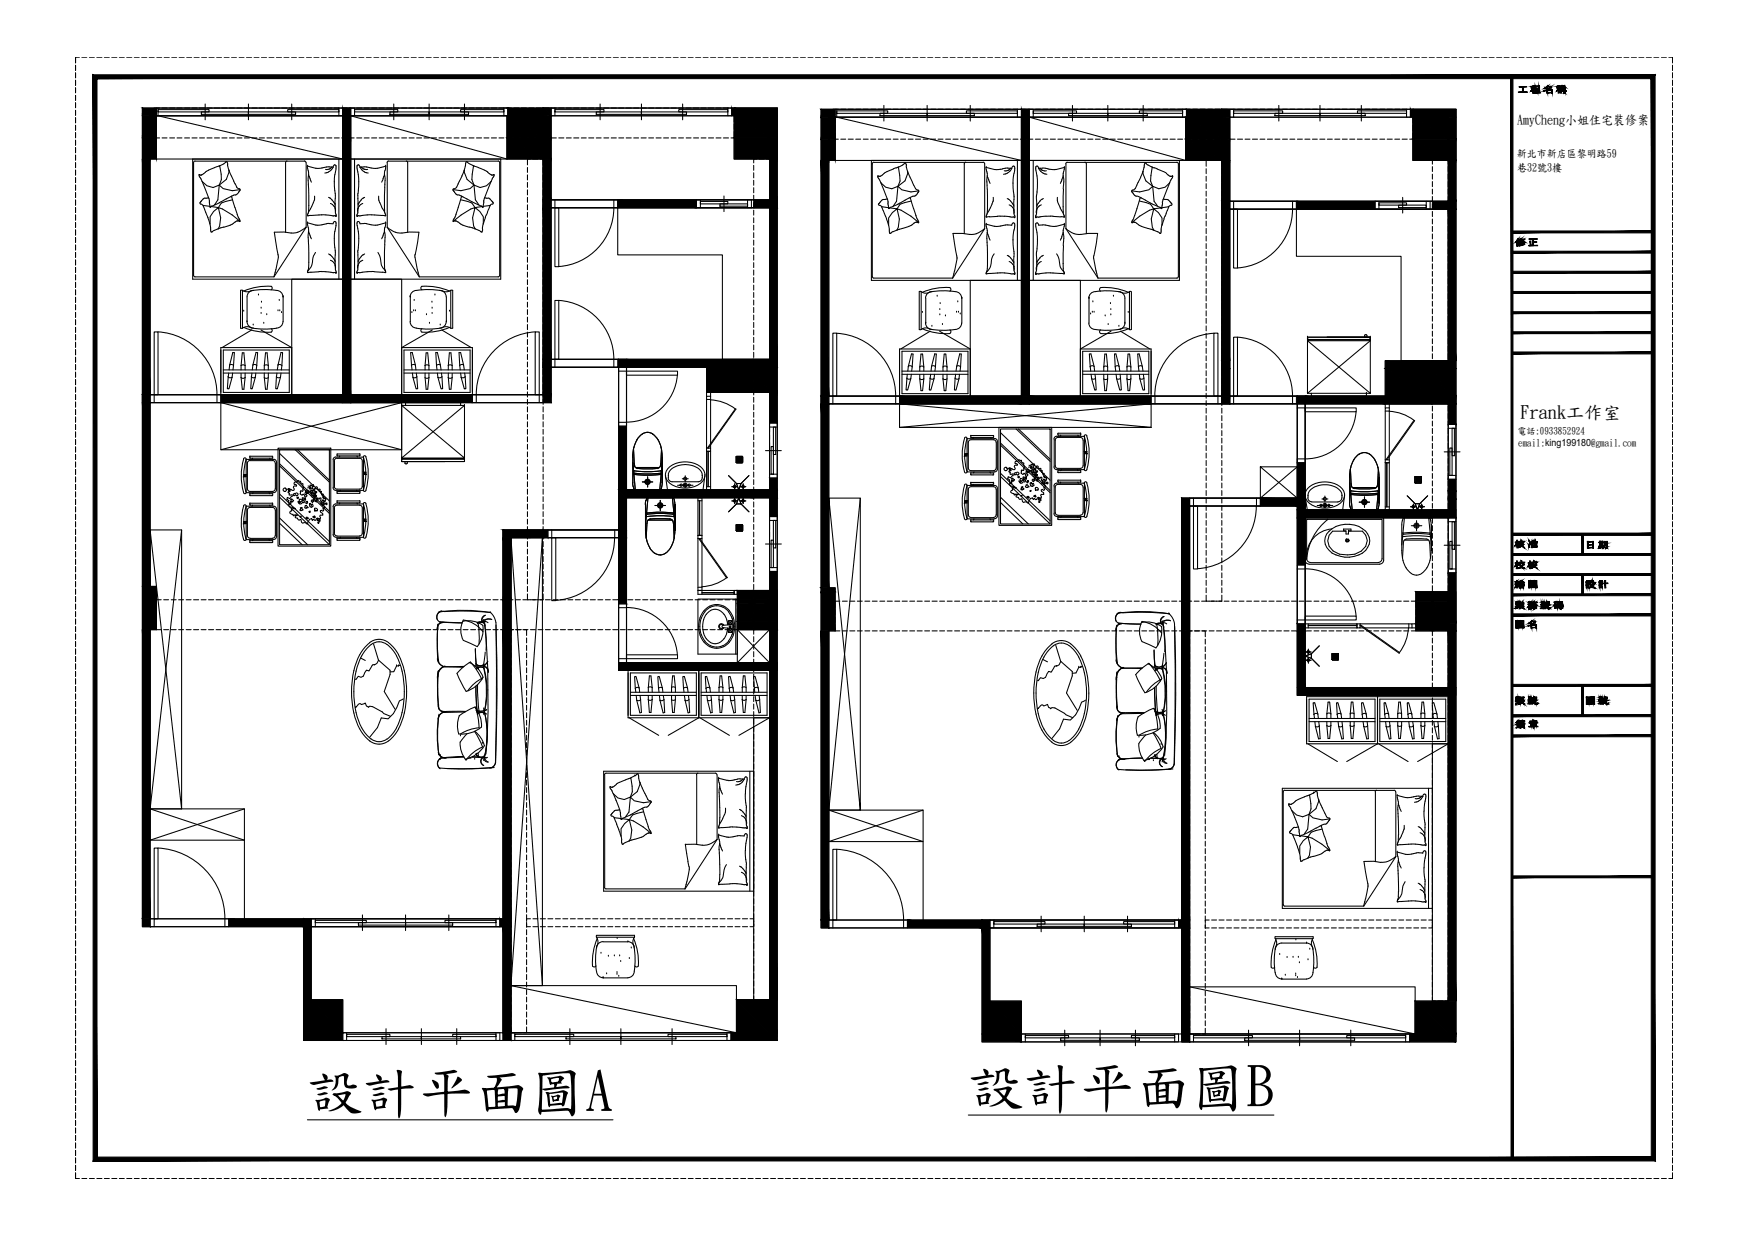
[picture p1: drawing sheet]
<svg xmlns="http://www.w3.org/2000/svg" width="420mm" height="297mm" viewBox="0 0 420 297" stroke-linecap="round" stroke-linejoin="round" font-family="sans-serif">
<defs><g id="words">
<g font-size="13.4">
<text x="74" y="266.9">設 平面 A</text>
<text x="87.3" y="266.9">計</text>
<text x="127.5" y="266.9">圖</text>
<text x="233" y="265.7">設 平面 B</text>
<text x="246.4" y="265.7">計</text>
<text x="286.5" y="265.7">圖</text>
</g>
<text font-size="4.4" x="365.9" y="100.6">Frank工作室</text>
<text font-size="3.2" x="365.1" y="29.8">AmyCheng小姐住宅裝修案</text>
<g font-size="2.7">
<text x="365" y="37.9">新北市新店區黎明 59</text>
<text x="365.1" y="41.1">巷32號3樓</text>
<text x="384.3" y="37.9">路</text>
</g>
<g font-size="2.4">
<text x="365.1" y="104.5">電話:0933852924</text>
<text x="365.4" y="107.4">email:king199180@gmail.com</text>
</g>
</g></defs>
<!-- layer: T -->
<g fill="none" stroke="#000" stroke-width=".25">
<path d="M18.2 13.8h.1M18.2 13.8v1.3v-1.3h.9M18.2 15.7v1.2M18.2 17.5v1.2M18.2 19.3v1.2M19.7 13.8h1.2M21.5 13.8h1.2M23.3 13.8h1.2M25.1 13.8h1.2M26.9 13.8h1.2M28.7 13.8h1.2M30.5 13.8h1.2"/>
<path d="M32.3 13.8h1.2M34.1 13.8h1.2M35.9 13.8h1.2M37.7 13.8h1.2M39.5 13.8h1.2M41.3 13.8h1.2M43.1 13.8h1.2M44.9 13.8h1.2M46.7 13.8h1.2M48.5 13.8h1.2M50.3 13.8h1.2M52.1 13.8h1.2"/>
<path d="M53.9 13.8h1.2M55.7 13.8h1.2M57.5 13.8h1.2M59.3 13.8h1.3M61.1 13.8h1.2M62.9 13.8h1.2M64.7 13.8h1.2M66.5 13.8h1.2M68.3 13.8h1.2M70.2 13.8h1.1M71.9 13.8h1.2M73.8 13.8h1.1"/>
<path d="M75.5 13.8h1.3M77.4 13.8h1.1M79.1 13.8h1.3M81 13.8h1.1M82.7 13.8h1.3M84.6 13.8h1.1M86.4 13.8h1.2M88.2 13.8h1.1M90 13.8h1.2M91.8 13.8h1.2M93.6 13.8h1.2M95.3 13.8h1.3"/>
<path d="M97.2 13.8h1.2M98.9 13.8h1.3M100.8 13.8h1.2M102.5 13.8h1.3M104.4 13.8h1.2M106.2 13.8h1.2M108 13.8h1.1M109.8 13.8h1.2M111.6 13.8h1.2M113.4 13.8h1.2M115.2 13.8h1.2M117 13.8h1.2"/>
<path d="M118.8 13.8h1.2M120.6 13.8h1.2M122.4 13.8h1.2M124.2 13.8h1.2M126 13.8h1.2M127.8 13.8h1.2M129.6 13.8h1.2M131.4 13.8h1.2M133.2 13.8h1.2M135 13.8h1.2M136.8 13.8h1.2M138.6 13.8h1.2"/>
<path d="M140.4 13.8h1.2M142.2 13.8h1.2M144 13.8h1.2M145.8 13.8h1.2M147.6 13.8h1.2M149.4 13.8h1.2M151.2 13.8h1.2M153 13.8h1.2M154.8 13.8h1.2M156.6 13.8h1.2M158.4 13.8h1.2M160.2 13.8h1.2"/>
<path d="M162 13.8h1.2M163.8 13.8h1.2M165.6 13.8h1.2M167.4 13.8h1.2M169.2 13.8h1.2M171 13.8h1.2M172.8 13.8h1.2M174.6 13.8h1.2M176.4 13.8h1.2M178.2 13.8h1.2M180 13.8h1.2M181.8 13.8h1.2"/>
<path d="M183.6 13.8h1.2M185.4 13.8h1.2M187.2 13.8h1.2M189 13.8h1.2M190.9 13.8h1.1M192.6 13.8h1.2M194.5 13.8h1.1M196.2 13.8h1.3M198 13.8h1.2M199.8 13.8h1.3M201.6 13.8h1.2M203.4 13.8h1.3"/>
<path d="M205.2 13.8h1.2M207 13.8h1.3M208.8 13.8h1.2M210.7 13.8h1.2M212.4 13.8h1.3M214.3 13.8h1.1M216 13.8h1.3M217.9 13.8h1.1M219.6 13.8h1.3M221.5 13.8h1.1M223.2 13.8h1.3M225.1 13.8h1.1"/>
<path d="M226.9 13.8h1.2M228.7 13.8h1.1M230.5 13.8h1.2M232.3 13.8h1.2M234.1 13.8h1.2M235.9 13.8h1.2M237.7 13.8h1.2M239.5 13.8h1.2M241.3 13.8h1.2M243.1 13.8h1.2M244.9 13.8h1.2M246.7 13.8h1.2"/>
<path d="M248.5 13.8h1.2M250.3 13.8h1.2M252.1 13.8h1.2M253.9 13.8h1.2M255.7 13.8h1.2M257.5 13.8h1.2M259.3 13.8h1.2M261.1 13.8h1.2M262.9 13.8h1.2M264.7 13.8h1.2M266.5 13.8h1.2M268.3 13.8h1.2"/>
<path d="M270.1 13.8h1.2M271.9 13.8h1.2M273.7 13.8h1.2M275.5 13.8h1.2M277.3 13.8h1.2M279.1 13.8h1.2M280.9 13.8h1.2M282.7 13.8h1.2M284.5 13.8h1.2M286.3 13.8h1.2M288.1 13.8h1.2M289.9 13.8h1.2"/>
<path d="M291.7 13.8h1.2M293.5 13.8h1.2M295.3 13.8h1.2M297.1 13.8h1.2M298.9 13.8h1.2M300.7 13.8h1.2M302.5 13.8h1.2M304.3 13.8h1.2M306.1 13.8h1.2M307.9 13.8h1.2M309.7 13.8h1.2M311.5 13.8h1.2"/>
<path d="M313.3 13.8h1.2M315.1 13.8h1.2M316.9 13.8h1.2M318.7 13.8h1.2M320.5 13.8h1.2M322.3 13.8h1.2M324.1 13.8h1.2M325.9 13.8h1.2M327.7 13.8h1.2M329.5 13.8h1.2M331.4 13.8h1.1M333.1 13.8h1.2"/>
<path d="M335 13.8h1.1M336.7 13.8h1.3M338.6 13.8h1.1M340.3 13.8h1.3M342.2 13.8h1.1M343.9 13.8h1.3M345.8 13.8h1.1M347.6 13.8h1.2M349.3 13.8h1.2M351.2 13.8h1.2M352.9 13.8h1.3M354.8 13.8h1.2"/>
<path d="M356.5 13.8h1.3M358.4 13.8h1.2M360.1 13.8h1.3M362 13.8h1.1M363.8 13.8h1.2M365.6 13.8h1.1M367.4 13.8h1.2M369.2 13.8h1.2M371 13.8h1.2M372.8 13.8h1.2M374.6 13.8h1.2M376.4 13.8h1.2"/>
<path d="M378.2 13.8h1.2M380 13.8h1.2M381.8 13.8h1.2M383.6 13.8h1.2M385.4 13.8h1.2M387.2 13.8h1.2M389 13.8h1.2M390.8 13.8h1.2M392.6 13.8h1.2M394.4 13.8h1.2M396.2 13.8h1.2M398 13.8h1.2"/>
<path d="M399.8 13.8h1.2M401.6 13.8h.9v1.3v-1.3M402.5 15.7v1.2M402.5 17.5v1.2M402.5 19.3v1.2M18.2 21.1v1.2M18.2 23v1.1M18.2 24.7v1.2M18.2 26.6v1.1M18.2 28.3v1.3M18.2 30.2v1.1M18.2 31.9v1.3"/>
<path d="M18.2 33.8v1.1M18.2 35.5v1.3M18.2 37.4v1.1M18.2 39.2v1.2M402.5 21.1v1.2M402.5 23v1.1M402.5 24.7v1.2M402.5 26.6v1.1M402.5 28.3v1.3M402.5 30.2v1.1M402.5 31.9v1.3M402.5 33.8v1.1"/>
<path d="M402.5 35.5v1.3M402.5 37.4v1.1M402.5 39.2v1.2M18.2 41v1.1M18.2 42.8v1.2M18.2 44.5v1.3M18.2 46.4v1.2M18.2 48.1v1.3M18.2 50v1.2M18.2 51.7v1.3M18.2 53.6v1.2M18.2 55.3v1.3"/>
<path d="M18.2 57.2v1.1M18.2 59v1.2M402.5 41v1.1M402.5 42.8v1.2M402.5 44.5v1.3M402.5 46.4v1.2M402.5 48.1v1.3M402.5 50v1.2M402.5 51.7v1.3M402.5 53.6v1.2M402.5 55.3v1.3M402.5 57.2v1.1"/>
<path d="M402.5 59v1.2M18.2 60.8v1.1M18.2 62.6v1.2M18.2 64.4v1.2M18.2 66.2v1.2M18.2 68v1.2M18.2 69.8v1.2M18.2 71.6v1.2M18.2 73.4v1.2M18.2 75.2v1.2M18.2 77v1.2M18.2 78.8v1.2"/>
<path d="M402.5 60.8v1.1M402.5 62.6v1.2M402.5 64.4v1.2M402.5 66.2v1.2M402.5 68v1.2M402.5 69.8v1.2M402.5 71.6v1.2M402.5 73.4v1.2M402.5 75.2v1.2M402.5 77v1.2M402.5 78.8v1.2M18.2 80.6v1.2"/>
<path d="M18.2 82.4v1.2M18.2 84.2v1.2M18.2 86v1.2M18.2 87.8v1.2M18.2 89.6v1.2M18.2 91.4v1.2M18.2 93.2v1.2M18.2 95v1.2M18.2 96.8v1.2M18.2 98.6v1.2M402.5 80.6v1.2M402.5 82.4v1.2"/>
<path d="M402.5 84.2v1.2M402.5 86v1.2M402.5 87.8v1.2M402.5 89.6v1.2M402.5 91.4v1.2M402.5 93.2v1.2M402.5 95v1.2M402.5 96.8v1.2M402.5 98.6v1.2M18.2 100.4v1.2M18.2 102.2v1.2M18.2 104v1.2"/>
<path d="M18.2 105.8v1.2M18.2 107.6v1.2M18.2 109.4v1.2M18.2 111.2v1.2M18.2 113v1.2M18.2 114.8v1.2M18.2 116.6v1.2M18.2 118.4v1.2M402.5 100.4v1.2M402.5 102.2v1.2M402.5 104v1.2M402.5 105.8v1.2"/>
<path d="M402.5 107.6v1.2M402.5 109.4v1.2M402.5 111.2v1.2M402.5 113v1.2M402.5 114.8v1.2M402.5 116.6v1.2M402.5 118.4v1.2M18.2 120.2v1.2M18.2 122v1.2M18.2 123.8v1.2M18.2 125.6v1.2M18.2 127.4v1.2"/>
<path d="M18.2 129.2v1.2M18.2 131v1.2M18.2 132.8v1.2M18.2 134.6v1.2M18.2 136.4v1.2M18.2 138.2v1.2M402.5 120.2v1.2M402.5 122v1.2M402.5 123.8v1.2M402.5 125.6v1.2M402.5 127.4v1.2M402.5 129.2v1.2"/>
<path d="M402.5 131v1.2M402.5 132.8v1.2M402.5 134.6v1.2M402.5 136.4v1.2M402.5 138.2v1.2M18.2 140v1.2M18.2 141.8v1.2M18.2 143.6v1.2M18.2 145.4v1.2M18.2 147.2v1.2M18.2 149v1.2M18.2 150.8v1.2"/>
<path d="M18.2 152.6v1.3M18.2 154.4v1.2M18.2 156.2v1.3M18.2 158v1.2M18.2 159.8v1.3M402.5 140v1.2M402.5 141.8v1.2M402.5 143.6v1.2M402.5 145.4v1.2M402.5 147.2v1.2M402.5 149v1.2M402.5 150.8v1.2"/>
<path d="M402.5 152.6v1.3M402.5 154.4v1.2M402.5 156.2v1.3M402.5 158v1.2M402.5 159.8v1.3M18.2 161.6v1.2M18.2 163.4v1.2M18.2 165.2v1.2M18.2 167.1v1.1M18.2 168.8v1.3M18.2 170.7v1.1M18.2 172.4v1.3"/>
<path d="M18.2 174.3v1.1M18.2 176v1.3M18.2 177.9v1.1M18.2 179.6v1.3M402.5 161.6v1.2M402.5 163.4v1.2M402.5 165.2v1.2M402.5 167.1v1.1M402.5 168.8v1.3M402.5 170.7v1.1M402.5 172.4v1.3M402.5 174.3v1.1"/>
<path d="M402.5 176v1.3M402.5 177.9v1.1M402.5 179.6v1.3M18.2 181.5v1.1M18.2 183.3v1.2M18.2 185.1v1.1M18.2 186.9v1.2M18.2 188.7v1.2M18.2 190.5v1.2M18.2 192.2v1.3M18.2 194.1v1.2M18.2 195.8v1.3"/>
<path d="M18.2 197.7v1.2M18.2 199.5v1.2M402.5 181.5v1.1M402.5 183.3v1.2M402.5 185.1v1.1M402.5 186.9v1.2M402.5 188.7v1.2M402.5 190.5v1.2M402.5 192.2v1.3M402.5 194.1v1.2M402.5 195.8v1.3M402.5 197.7v1.2"/>
<path d="M402.5 199.5v1.2M18.2 201.3v1.2M18.2 203.1v1.2M18.2 204.9v1.2M18.2 206.7v1.2M18.2 208.5v1.2M18.2 210.3v1.2M18.2 212.1v1.2M18.2 213.9v1.2M18.2 215.7v1.2M18.2 217.5v1.2M18.2 219.3v1.2"/>
<path d="M402.5 201.3v1.2M402.5 203.1v1.2M402.5 204.9v1.2M402.5 206.7v1.2M402.5 208.5v1.2M402.5 210.3v1.2M402.5 212.1v1.2M402.5 213.9v1.2M402.5 215.7v1.2M402.5 217.5v1.2M402.5 219.3v1.2M18.2 221.1v1.2"/>
<path d="M18.2 222.9v1.2M18.2 224.7v1.2M18.2 226.5v1.2M18.2 228.3v1.2M18.2 230.1v1.2M18.2 231.9v1.2M18.2 233.7v1.2M18.2 235.5v1.2M18.2 237.3v1.2M18.2 239.1v1.2M402.5 221.1v1.2M402.5 222.9v1.2"/>
<path d="M402.5 224.7v1.2M402.5 226.5v1.2M402.5 228.3v1.2M402.5 230.1v1.2M402.5 231.9v1.2M402.5 233.7v1.2M402.5 235.5v1.2M402.5 237.3v1.2M402.5 239.1v1.2M18.2 240.9v1.2M18.2 242.7v1.2M18.2 244.5v1.2"/>
<path d="M18.2 246.3v1.2M18.2 248.1v1.2M18.2 249.9v1.2M18.2 251.7v1.2M18.2 253.5v1.2M18.2 255.3v1.2M18.2 257.1v1.2M18.2 258.9v1.2M402.5 240.9v1.2M402.5 242.7v1.2M402.5 244.5v1.2M402.5 246.3v1.2"/>
<path d="M402.5 248.1v1.2M402.5 249.9v1.2M402.5 251.7v1.2M402.5 253.5v1.2M402.5 255.3v1.2M402.5 257.1v1.2M402.5 258.9v1.2M18.2 260.7v1.2M18.2 262.5v1.2M18.2 264.3v1.2M18.2 266.1v1.2M18.2 267.9v1.2"/>
<path d="M18.2 269.7v1.2M18.2 271.5v1.2M18.2 273.3v1.2M18.2 275.1v1.2M18.2 276.9v1.2M18.2 278.7v1.2M74 269.6h73.5M233 268.4h73.5M402.5 260.7v1.2M402.5 262.5v1.2M402.5 264.3v1.2M402.5 266.1v1.2"/>
<path d="M402.5 267.9v1.2M402.5 269.7v1.2M402.5 271.5v1.2M402.5 273.3v1.2M402.5 275.1v1.2M402.5 276.9v1.2M402.5 278.7v1.2M18.2 280.5v1.2M18.2 282.3v1.4h.9M19.7 283.7h1.2M21.5 283.7h1.2M23.3 283.7h1.2"/>
<path d="M25.1 283.7h1.2M26.9 283.7h1.2M28.7 283.7h1.2M30.5 283.7h1.2M32.3 283.7h1.2M34.1 283.7h1.2M35.9 283.7h1.2M37.7 283.7h1.2M39.5 283.7h1.2M41.3 283.7h1.2M43.1 283.7h1.2M44.9 283.7h1.2"/>
<path d="M46.7 283.7h1.2M48.5 283.7h1.2M50.3 283.7h1.2M52.1 283.7h1.2M53.9 283.7h1.2M55.7 283.7h1.2M57.5 283.7h1.2M59.3 283.7h1.3M61.1 283.7h1.2M62.9 283.7h1.2M64.7 283.7h1.2M66.5 283.7h1.2"/>
<path d="M68.3 283.7h1.2M70.2 283.7h1.1M71.9 283.7h1.2M73.8 283.7h1.1M75.5 283.7h1.3M77.4 283.7h1.1M79.1 283.7h1.3M81 283.7h1.1M82.7 283.7h1.3M84.6 283.7h1.1M86.4 283.7h1.2M88.2 283.7h1.1"/>
<path d="M90 283.7h1.2M91.8 283.7h1.2M93.6 283.7h1.2M95.3 283.7h1.3M97.2 283.7h1.2M98.9 283.7h1.3M100.8 283.7h1.2M102.5 283.7h1.3M104.4 283.7h1.2M106.2 283.7h1.2M108 283.7h1.1M109.8 283.7h1.2"/>
<path d="M111.6 283.7h1.2M113.4 283.7h1.2M115.2 283.7h1.2M117 283.7h1.2M118.8 283.7h1.2M120.6 283.7h1.2M122.4 283.7h1.2M124.2 283.7h1.2M126 283.7h1.2M127.8 283.7h1.2M129.6 283.7h1.2M131.4 283.7h1.2"/>
<path d="M133.2 283.7h1.2M135 283.7h1.2M136.8 283.7h1.2M138.6 283.7h1.2M140.4 283.7h1.2M142.2 283.7h1.2M144 283.7h1.2M145.8 283.7h1.2M147.6 283.7h1.2M149.4 283.7h1.2M151.2 283.7h1.2M153 283.7h1.2"/>
<path d="M154.8 283.7h1.2M156.6 283.7h1.2M158.4 283.7h1.2M160.2 283.7h1.2M162 283.7h1.2M163.8 283.7h1.2M165.6 283.7h1.2M167.4 283.7h1.2M169.2 283.7h1.2M171 283.7h1.2M172.8 283.7h1.2M174.6 283.7h1.2"/>
<path d="M176.4 283.7h1.2M178.2 283.7h1.2M180 283.7h1.2M181.8 283.7h1.2M183.6 283.7h1.2M185.4 283.7h1.2M187.2 283.7h1.2M189 283.7h1.2M190.9 283.7h1.1M192.6 283.7h1.2M194.5 283.7h1.1M196.2 283.7h1.3"/>
<path d="M198 283.7h1.2M199.8 283.7h1.3M201.6 283.7h1.2M203.4 283.7h1.3M205.2 283.7h1.2M207 283.7h1.3M208.8 283.7h1.2M210.7 283.7h1.2M212.4 283.7h1.3M214.3 283.7h1.1M216 283.7h1.3M217.9 283.7h1.1"/>
<path d="M219.6 283.7h1.3M221.5 283.7h1.1M223.2 283.7h1.3M225.1 283.7h1.1M226.9 283.7h1.2M228.7 283.7h1.1M230.5 283.7h1.2M232.3 283.7h1.2M234.1 283.7h1.2M235.9 283.7h1.2M237.7 283.7h1.2M239.5 283.7h1.2"/>
<path d="M241.3 283.7h1.2M243.1 283.7h1.2M244.9 283.7h1.2M246.7 283.7h1.2M248.5 283.7h1.2M250.3 283.7h1.2M252.1 283.7h1.2M253.9 283.7h1.2M255.7 283.7h1.2M257.5 283.7h1.2M259.3 283.7h1.2M261.1 283.7h1.2"/>
<path d="M262.9 283.7h1.2M264.7 283.7h1.2M266.5 283.7h1.2M268.3 283.7h1.2M270.1 283.7h1.2M271.9 283.7h1.2M273.7 283.7h1.2M275.5 283.7h1.2M277.3 283.7h1.2M279.1 283.7h1.2M280.9 283.7h1.2M282.7 283.7h1.2"/>
<path d="M284.5 283.7h1.2M286.3 283.7h1.2M288.1 283.7h1.2M289.9 283.7h1.2M291.7 283.7h1.2M293.5 283.7h1.2M295.3 283.7h1.2M297.1 283.7h1.2M298.9 283.7h1.2M300.7 283.7h1.2M302.5 283.7h1.2M304.3 283.7h1.2"/>
<path d="M306.1 283.7h1.2M307.9 283.7h1.2M309.7 283.7h1.2M311.5 283.7h1.2M313.3 283.7h1.2M315.1 283.7h1.2M316.9 283.7h1.2M318.7 283.7h1.2M320.5 283.7h1.2M322.3 283.7h1.2M324.1 283.7h1.2M325.9 283.7h1.2"/>
<path d="M327.7 283.7h1.2M329.5 283.7h1.2M331.4 283.7h1.1M333.1 283.7h1.2M335 283.7h1.1M336.7 283.7h1.3M338.6 283.7h1.1M340.3 283.7h1.3M342.2 283.7h1.1M343.9 283.7h1.3M345.8 283.7h1.1M347.6 283.7h1.2"/>
<path d="M349.3 283.7h1.2M351.2 283.7h1.2M352.9 283.7h1.3M354.8 283.7h1.2M356.5 283.7h1.3M358.4 283.7h1.2M360.1 283.7h1.3M362 283.7h1.1M363.8 283.7h1.2M365.6 283.7h1.1M367.4 283.7h1.2M369.2 283.7h1.2"/>
<path d="M371 283.7h1.2M372.8 283.7h1.2M374.6 283.7h1.2M376.4 283.7h1.2M378.2 283.7h1.2M380 283.7h1.2M381.8 283.7h1.2M383.6 283.7h1.2M385.4 283.7h1.2M387.2 283.7h1.2M389 283.7h1.2M390.8 283.7h1.2"/>
<path d="M392.6 283.7h1.2M394.4 283.7h1.2M396.2 283.7h1.2M398 283.7h1.2M399.8 283.7h1.2M401.6 283.7h.9v-1.4v1.4M402.5 283.7h.1M402.5 280.5v1.2"/>
</g>
<g fill="#000" stroke="#000" stroke-width=".24">
<path d="M23.3 18.9h374.1l.9-.9zM22.4 18h375.9l-375 .9zM22.4 18l.9 260.5v-259.6zM22.4 18l.9 260.5-.9 1zM23.3 278.5l-.9 1 375-1zM22.4 279.5l375-1 .9 1zM397.4 18.9v259.6l.9 1zM397.4 18.9l.9-.9v261.5z"/>
<path d="M365.4 22.2h2.1zM365.4 22.2h2.1z"/>
<path d="M365.6 20.8h1.8zM365.6 20.9l1.8-.1z"/>
<path d="M366.4 20.9l.1 1.3v-1.3zM366.4 20.9l.1 1.3h-.1z"/>
<path d="M368.4 20.8l.5 .1-.5 .1zM368.4 20.8l.5 .1zM368.8 20.8l.4-.1-.3 .2zM368.8 20.8l.4-.1v-.1z"/>
<path d="M368.4 21.1v.1l1-.1zM368.4 21.2l1-.1v.1z"/>
<path d="M368.4 21.9l.3-.2zM368.6 21.6l-.2 .3 .3-.2zM368.6 21.6l.3-.2-.2 .3zM368.7 21.3l-.1 .3 .3-.2z"/>
<path d="M368.8 20.8l.2 1.7v-1.7zM368.8 20.8l.2 1.7h-.2z"/>
<path d="M368.9 21.4l.4 .2-.2-.3zM368.9 21.4l.4 .2-.1 .1z"/>
<path d="M369.2 22.3h1.5zM369.2 22.4l1.5-.1z"/>
<path d="M369.3 21.9v.1l1.3-.1zM369.3 22l1.3-.1v.1z"/>
<path d="M369.4 21.6l1-.1-1 .2zM369.4 21.6l1-.1-.1-.1z"/>
<path d="M369.5 20.7v.1l.9-.1zM369.5 20.8l.9-.1v.1z"/>
<path d="M369.5 21.2v.2l.9-.2zM369.5 21.4l.9-.2v.2z"/>
<path d="M369.4 20.6l.2 .8v-.8zM369.4 20.6l.2 .8h-.2z"/>
<path d="M369.8 21.6l.2 .7v-.7zM369.8 21.6l.2 .7h-.2z"/>
<path d="M370.3 20.6l.2 .8v-.8zM370.3 20.6l.2 .8h-.2z"/>
<path d="M371.5 21.9l.8-.2-.7 .3zM371.5 21.9l.8-.2-.1-.1zM372.2 21.6l.6-.2-.5 .3zM372.2 21.6l.6-.2v-.2zM372.8 21.2l.6-.4-.6 .6zM372.8 21.2l.6-.4h-.2z"/>
<path d="M371.6 21.3l.6-.2-.5 .3zM371.6 21.3l.6-.2-.1-.1zM372.1 21l.5-.4-.4 .5zM372.5 20.5l-.4 .5 .5-.4z"/>
<path d="M372.1 21.2l.4 .2zM372.1 21.2l.4 .2z"/>
<path d="M372.3 21.6v.2l1.2-.2zM372.3 21.8l1.2-.2v.2z"/>
<path d="M372.3 22.2v.2l1.2-.2zM372.3 22.4l1.2-.2v.2z"/>
<path d="M372.4 20.8h.9zM372.4 20.9l.9-.1z"/>
<path d="M372.2 21.6l.2 .9v-.9zM372.2 21.6l.2 .9h-.2z"/>
<path d="M373.4 21.6l.2 .9v-.9zM373.4 21.6l.2 .9h-.2z"/>
<path d="M374.6 21.1h.9zM374.6 21.2l.9-.1z"/>
<path d="M374.7 20.8l.7-.1-.7 .2zM374.7 20.8l.7-.1-.1-.1z"/>
<path d="M374.6 21.9l.3-.3zM374.8 21.6l-.2 .3 .3-.3zM375 21.3l-.1 .3h-.1zM374.9 21.3l-.1 .3 .2-.3z"/>
<path d="M375 20.8l.2 1.6v-1.6zM375 20.8l.2 1.6h-.2z"/>
<path d="M375.1 21.4l.4 .2-.2-.3zM375.1 21.4l.4 .2h-.2z"/>
<path d="M375.4 21.9v.1l1.6-.1zM375.4 22l1.6-.1v.1z"/>
<path d="M375.5 21.1l.2-.1zM375.6 20.9l-.1 .2 .2-.1zM375.8 20.7l-.1 .3-.1-.1zM375.6 20.7v.2l.2-.2z"/>
<path d="M375.6 21.4h1zM375.6 21.4h1z"/>
<path d="M375.6 21.6h1zM375.6 21.7l1-.1z"/>
<path d="M375.5 21.3l.2 1.1v-1.1zM375.5 21.3l.2 1.1h-.2z"/>
<path d="M375.8 20.7h.8l-.8 .2zM375.8 20.7h.8v-.2z"/>
<path d="M376 20.9l.3 .2zM376 20.9l.3 .2z"/>
<path d="M376 21.2l.2 .7v-.7zM376 21.2l.2 .7h-.2z"/>
<path d="M376.4 22.2l.2 .2h-.2zM376.4 22.2l.2 .2zM376.5 22.2h.2l-.1 .2zM376.5 22.2h.2z"/>
<path d="M376.2 22.4h.2v-.2zM376.2 22.2h.2l-.2 .2z"/>
<path d="M376.5 20.8l.3 .3zM376.4 20.9l.4 .2-.1 .1z"/>
<path d="M376.5 21.3l.2 .9v-.9zM376.5 21.3l.2 .9h-.2z"/>
<path d="M363.9 55.6v.5l33.9-.5zM363.9 56.1l33.9-.5v.5z"/>
<path d="M364.7 58.2l.5-.3-.4 .4zM365.1 57.8l-.4 .4 .5-.3zM365.4 57.4l-.2 .5-.1-.1zM365.3 57.4l-.2 .4 .3-.4z"/>
<path d="M365 58l.2 1.3v-1.3zM365 58l.2 1.3h-.2z"/>
<path d="M365.3 57.8l.2 1.2v-1.2zM365.3 57.8l.2 1.2h-.2z"/>
<path d="M365.6 58.3h.4l-.4 .1zM365.6 58.3h.4l-.1-.1zM365.9 58.2l.5-.1-.4 .2zM365.9 58.2l.5-.1zM366.3 58l.4-.3zM366.5 57.7l-.2 .3 .4-.3z"/>
<path d="M365.6 59.1h.6l-.6 .2zM365.6 59.1h.6v-.2zM366.2 58.9l.7-.1-.7 .3zM366.2 58.9l.7-.1-.1-.2z"/>
<path d="M365.5 57.9l.7-.5-.6 .7zM366 57.3l-.5 .6 .7-.5z"/>
<path d="M365.6 58.8h.6l-.6 .1zM365.6 58.8h.6l-.1-.1zM366.1 58.7l.6-.1-.5 .2zM366.1 58.7l.6-.1-.1-.2z"/>
<path d="M365.6 58.6l.9-.3-.8 .4zM365.6 58.6l.9-.3-.1-.1z"/>
<path d="M365.8 57.8l.1-.1 .3 .4zM365.9 57.7l.3 .4v-.1zM366.2 58l.3 .3-.3-.2zM366.2 58l.3 .3zM366.6 58.1l.4 .2h-.5zM366.6 58.1l.4 .2v-.1z"/>
<path d="M365.9 57.6h1.1zM365.9 57.7l1.1-.1z"/>
<path d="M367.9 59.1h2.1zM367.9 59.2l2.1-.1z"/>
<path d="M367.9 57.5h2zM367.9 57.6l2-.1z"/>
<path d="M368.2 58l.2 1.1v-1.1zM368.2 58l.2 1.1h-.2z"/>
<path d="M368.9 58.2h.9zM368.9 58.3l.9-.1z"/>
<path d="M368.8 57.5l.2 1.6v-1.6zM368.8 57.5l.2 1.6h-.2z"/>
<path d="M363.9 60.5v.4l33.9-.4zM363.9 60.9l33.9-.4v.4z"/>
<path d="M363.9 65.3v.5l33.9-.5zM363.9 65.8l33.9-.5v.5z"/>
<path d="M363.9 70.2v.4l33.9-.4zM363.9 70.6l33.9-.4v.4z"/>
<path d="M363.9 75v.5l33.9-.5zM363.9 75.5l33.9-.5v.5z"/>
<path d="M363.9 79.9v.4l33.9-.4zM363.9 80.3l33.9-.4v.4z"/>
<path d="M363.9 84.7v.5l33.9-.5zM363.9 85.2l33.9-.5v.5z"/>
<path d="M363.9 138.1v.4l33.9-.4zM363.9 138.5l33.9-.4v.4z"/>
<path d="M364.6 135.5h.9zM364.6 135.6l.9-.1z"/>
<path d="M364.6 130.5h1zM364.6 130.6l1-.1z"/>
<path d="M364.5 136.3l.4-.2-.2 .3zM364.7 136l-.2 .3 .4-.2zM365 135.7l-.1 .4-.2-.1zM364.8 135.7l-.1 .3 .3-.3z"/>
<path d="M364.6 131.3l.3-.2-.2 .3zM364.8 131l-.2 .3 .3-.2zM365 130.7l-.1 .4-.1-.1zM364.9 130.7l-.1 .3 .2-.3z"/>
<path d="M365 135l.1 1.9v-1.9zM365 135l.1 1.9h-.1z"/>
<path d="M365 130l.2 1.9v-1.9zM365 130l.2 1.9h-.2z"/>
<path d="M365.2 135.7l.3 .3zM365.1 135.8l.4 .2-.1 .1z"/>
<path d="M365.2 130.8l.3 .2zM365.2 130.8l.2 .3z"/>
<path d="M365.3 131.8l.8-.3-.7 .4zM365.3 131.8l.8-.3-.1-.1zM366 131.4l.7-.4-.6 .5zM366 131.4l.7-.4-.1-.1z"/>
<path d="M365.3 136.8l.6-.1-.5 .2zM365.3 136.8l.6-.1-.1-.2zM365.8 136.5l.4-.2-.3 .4zM365.8 136.5l.4-.2zM366.2 136.2l.3-.3zM366.4 135.8l-.2 .4 .3-.3z"/>
<path d="M365.4 131.4l.6-.2-.6 .3zM365.4 131.4l.6-.2-.1-.2zM365.9 131l.7-.3-.6 .5zM365.9 131l.7-.3-.1-.1z"/>
<path d="M365.4 130.3h1.5zM365.4 130.4l1.5-.1z"/>
<path d="M365.4 135.4h1.5zM365.4 135.4h1.5z"/>
<path d="M365.6 130.6l-.1 .1 .5 .3zM365.5 130.7l.5 .3z"/>
<path d="M365.5 135.9l.4-.1-.3 .2zM365.5 135.9l.4-.1zM365.7 135.7l.3-.2-.1 .3zM365.9 135.5l-.2 .2 .3-.2z"/>
<path d="M365.7 135.9h.2l.1 .5zM365.9 135.9l.1 .5zM366.1 136.3l.3 .4zM366.1 136.3l.3 .4 .1-.1zM366.5 136.6l.4 .2-.5-.1zM366.5 136.6l.4 .2v-.1z"/>
<path d="M365.7 130.8l.4-.4-.3 .5zM366 130.4l-.3 .4 .4-.4z"/>
<path d="M366 130v.4h.2zM366 130h.2v.4z"/>
<path d="M366.1 139.8l.7 .5-.8-.4zM366.1 139.8l.7 .5 .1-.1z"/>
<path d="M366 135l.2 .4v-.4zM366 135l.2 .4h-.2z"/>
<path d="M366.4 135.5l.4 .5zM366.4 135.5l.4 .5 .1-.2z"/>
<path d="M366.3 131.4l.6 .4-.1 .1zM366.3 131.4l-.1 .1 .6 .4z"/>
<path d="M367.7 135.5h1zM367.7 135.6l1-.1z"/>
<path d="M367.7 136.3l.3-.2-.2 .3zM367.8 136l-.1 .3 .3-.2zM368.1 135.7l-.1 .4-.2-.1zM367.9 135.7l-.1 .3 .3-.3z"/>
<path d="M368.3 130.5l-.4 .7 .2 .1zM368.3 130.5l-.2 .8z"/>
<path d="M367.9 139.8h1.9zM367.9 139.9l1.9-.1z"/>
<path d="M367.8 139.8l.3 1.7v-1.7zM367.8 139.8l.3 1.7h-.3z"/>
<path d="M368.1 131.4v.3h-.2zM368 131.4l-.1 .3zM367.8 131.1l.3 .3zM367.8 131.1l.2 .3z"/>
<path d="M367.9 130.1l.3 .4h-.1zM367.9 130.1l-.1 .1 .3 .3z"/>
<path d="M368.1 135l.2 1.9v-1.9zM368.1 135l.2 1.9h-.2z"/>
<path d="M368.2 135.8l.4 .2-.2-.3zM368.2 135.8l.4 .2z"/>
<path d="M368.3 130.8l.4-.3-.3 .5zM368.6 130.4l-.3 .4 .4-.3zM368.6 130.4l.4-.3-.3 .4zM368.9 130l-.3 .4 .4-.3z"/>
<path d="M368.4 136.8l.8-.3-.8 .4zM368.4 136.8l.8-.3-.1-.1zM369.1 136.4l.7-.4-.6 .5zM369.1 136.4l.7-.4-.1-.1z"/>
<path d="M368.4 136.4l.7-.2-.6 .3zM368.4 136.4l.7-.2-.1-.2zM369 136l.7-.3-.6 .5zM369 136l.7-.3-.2-.1z"/>
<path d="M368.5 135.3h1.5zM368.5 135.4l1.5-.1z"/>
<path d="M368.4 140l.1 .3v-.3zM368.4 140l.1 .3h-.1z"/>
<path d="M368.7 130.8v.1l1.2-.1zM368.7 130.9l1.2-.1v.1z"/>
<path d="M368.7 131.2v.1l1.2-.1zM368.7 131.3l1.2-.1v.1z"/>
<path d="M368.7 135.6l-.1 .1 .5 .2zM368.6 135.7l.5 .2-.2 .1z"/>
<path d="M368.7 130.4h1.3zM368.7 130.5l1.3-.1z"/>
<path d="M368.7 131.6h1.3zM368.7 131.7l1.3-.1z"/>
<path d="M368.6 130.5l.1 1.3v-1.3zM368.6 130.5l.1 1.3h-.1z"/>
<path d="M368.8 135.8l.4-.4-.3 .5zM369.1 135.4l-.3 .4 .4-.4z"/>
<path d="M369.1 135v.4h.2zM369.1 135h.2v.4z"/>
<path d="M369.2 130.5l.2 1.1v-1.1zM369.2 130.5l.2 1.1h-.2z"/>
<path d="M369.2 140l.2 .3v-.3zM369.2 140l.2 .3h-.2z"/>
<path d="M369.4 130l-.1 .4 .2-.3zM369.4 130l-.1 .4-.1-.1z"/>
<path d="M369.7 139.8l.1 1.7v-1.7zM369.7 139.8l.1 1.7h-.1z"/>
<path d="M369.4 136.4l.6 .4-.1 .1zM369.4 136.4l-.1 .1 .6 .4z"/>
<path d="M380.6 128.6l.5 4.8v-4.8zM380.6 128.6l.5 4.8h-.5z"/>
<path d="M380.6 138.3l.5 4.8v-4.8zM380.6 138.3l.5 4.8h-.5z"/>
<path d="M381.8 139.8h.7zM381.8 139.9l.7-.1z"/>
<path d="M382.1 130.4h1.2zM382.1 130.4h1.2z"/>
<path d="M382.1 131.1h1.2zM382.1 131.2l1.2-.1z"/>
<path d="M382.1 131.8v.1l1.2-.1zM382.1 131.9l1.2-.1v.1z"/>
<path d="M382 130.3l.2 1.7v-1.7zM382 130.3l.2 1.7h-.2z"/>
<path d="M382.9 139.8h.4zM382.9 139.9l.4-.1z"/>
<path d="M383.3 139.8l.1 .5v-.5zM383.3 139.8l.1 .5h-.1z"/>
<path d="M383.3 130.3l.1 1.7v-1.7zM383.3 130.3l.1 1.7h-.1z"/>
<path d="M384.7 131.5v.1l1.3-.1zM384.7 131.6l1.3-.1v.1z"/>
<path d="M384.7 130.5h1.3zM384.7 130.6l1.3-.1z"/>
<path d="M384.7 131.9h.3l-.3 .2zM384.7 131.9h.3v-.1zM385 131.8l.2-.1-.2 .2zM385.1 131.6l-.1 .2 .2-.1z"/>
<path d="M384.9 139.8h.7zM384.9 139.9l.7-.1z"/>
<path d="M385.1 130.8h.5zM385.1 130.9l.5-.1z"/>
<path d="M385.1 131.2h.5zM385.1 131.2h.5z"/>
<path d="M385 130.2l.2 1.3v-1.3zM385 130.2l.2 1.3h-.2z"/>
<path d="M385.5 130.2l.2 1.3v-1.3zM385.5 130.2l.2 1.3h-.2z"/>
<path d="M385.7 131.9l.4-.1-.3 .3zM385.7 131.9l.4-.1-.2-.1zM386.2 131.3l-.1 .5-.2-.1zM386.1 131.3l-.2 .4 .3-.4z"/>
<path d="M385.7 131.7l.1 .1-.1 .1zM385.7 131.7v.2zM385.5 131.6l.2 .1-.1 .1zM385.5 131.6l.1 .2z"/>
<path d="M386.1 130.4h.6zM386.1 130.5l.6-.1z"/>
<path d="M386.1 130.8v.1l.6-.1zM386.1 130.9l.6-.1v.1z"/>
<path d="M386.1 131.2h.6zM386.1 131.3l.6-.1z"/>
<path d="M386.1 130.3l.1 1v-1zM386.1 130.3l.1 1h-.1z"/>
<path d="M386.2 139.8l.2 1.7v-1.7zM386.2 139.8l.2 1.7h-.2z"/>
<path d="M386.5 131.9l.2 .1-.2 .1zM386.5 131.9l.2 .1zM386.6 131.8l.2-.1-.1 .3zM386.6 131.8l.2-.1z"/>
<path d="M386.5 131.9l-.2 .2zM386.3 131.9h.2l-.2 .2z"/>
<path d="M386.6 130.3l.2 1.4v-1.4zM386.6 130.3l.2 1.4-.2 .1z"/>
<path d="M363.9 128.8h33.9v-.4zM363.9 128.4h33.9l-33.9 .4z"/>
<path d="M363.9 128.8h33.9v-.4zM363.9 128.4h33.9l-33.9 .4z"/>
<path d="M363.9 133.7h33.9v-.5zM363.9 133.2h33.9l-33.9 .5z"/>
<path d="M363.9 147.8v.5l33.9-.5zM363.9 148.3l33.9-.5v.5z"/>
<path d="M364.6 145.9h2.1zM364.6 146l2.1-.1z"/>
<path d="M364.7 140.6v.1l.7-.2zM364.7 140.7l.7-.2v.1z"/>
<path d="M364.7 145.1h2zM364.7 145.2l2-.1z"/>
<path d="M364.6 146.4h.5l-.4 .2zM364.6 146.4h.5v-.2zM365.1 146.2l.5-.1-.5 .3zM365.1 146.2l.5-.1-.1-.2z"/>
<path d="M364.7 140l.3 .3zM364.6 140.1l.4 .2-.1 .1z"/>
<path d="M364.9 140.9l-.2 .5h-.1zM364.8 140.9l-.2 .5 .3-.5z"/>
<path d="M364.7 145.4v.2l2-.2zM364.7 145.6l2-.2v.2z"/>
<path d="M364.8 149.5v.1l1.8-.1zM364.8 149.6l1.8-.1v.1z"/>
<path d="M364.8 151v.1l1.8-.1zM364.8 151.1l1.8-.1v.1z"/>
<path d="M364.8 140.6l.3-.2-.3 .3zM364.8 140.6l.3-.2zM365.1 140.3l.3-.2zM365.2 140l-.1 .3 .3-.2z"/>
<path d="M364.8 140.1l.3-.3-.2 .4zM365 139.7l-.2 .4 .3-.3z"/>
<path d="M364.9 145.7h1.6zM364.9 145.8l1.6-.1z"/>
<path d="M364.7 149.4l.2 1.8v-1.8zM364.7 149.4l.2 1.8h-.2z"/>
<path d="M365 150h1.5zM365 150.1l1.5-.1z"/>
<path d="M365 144.8l-.1 .1 .4 .1zM364.9 144.9l.4 .1-.2 .1z"/>
<path d="M365 140.7l.1 .8v-.8zM365 140.7l.1 .8h-.1z"/>
<path d="M365.2 150.2v.1l1-.1zM365.2 150.3l1-.1v.1z"/>
<path d="M365.2 150.8h1zM365.2 150.9l1-.1z"/>
<path d="M365.3 149.7h.9zM365.3 149.7h.9z"/>
<path d="M365.3 149.9h.9zM365.3 150l.9-.1z"/>
<path d="M365.1 150.2l.2 .8v-.8zM365.1 150.2l.2 .8h-.2z"/>
<path d="M365.2 140.4l.3 .3zM365.2 140.4l.3 .3-.1 .1z"/>
<path d="M365.2 140.9l.2 .3-.1-.3zM365.2 140.9l.2 .3-.1 .1z"/>
<path d="M365.2 145.3l.3 .1zM365.2 145.3l.3 .1z"/>
<path d="M365.2 149.6l.2 .4v-.4zM365.2 149.6l.2 .4h-.2z"/>
<path d="M365.4 140.2l.4-.1-.4 .2zM365.4 140.2l.4-.1zM365.7 140l.5-.2zM366.1 139.7l-.4 .3 .5-.2z"/>
<path d="M365.5 150.4h.4zM365.5 150.5l.4-.1z"/>
<path d="M365.5 150.6h.4zM365.5 150.7l.4-.1z"/>
<path d="M365.4 144.8l.2 .4v-.4zM365.4 144.8l.2 .4h-.2z"/>
<path d="M365.4 150.4l.2 .4v-.4zM365.4 150.4l.2 .4h-.2z"/>
<path d="M365.6 140.3v.2l1-.2zM365.6 140.5l1-.2v.2z"/>
<path d="M365.6 140.7h1zM365.6 140.8l1-.1z"/>
<path d="M365.7 140.2h.8zM365.7 140.3l.8-.1z"/>
<path d="M365.5 140.3l.2 .6v-.6zM365.5 140.3l.2 .6h-.2z"/>
<path d="M365.7 140.9v.2l.8-.2zM365.7 141.1l.8-.2v.2z"/>
<path d="M365.7 141.2v.1l.8-.1zM365.7 141.3l.8-.1v.1z"/>
<path d="M365.7 141.4h.8zM365.7 141.5l.8-.1z"/>
<path d="M365.6 145.5l.2 1.1v-1.1zM365.6 145.5l.2 1.1h-.2z"/>
<path d="M365.6 149.9l.2 .2v-.2zM365.6 149.9l.2 .2h-.2z"/>
<path d="M365.8 140.4l-.1 .2h.3zM365.7 140.6h.3l-.1 .1z"/>
<path d="M365.6 140.9l.2 .6v-.6zM365.6 140.9l.2 .6h-.2z"/>
<path d="M365.9 146l.4 .4-.5-.3zM365.9 146l.4 .4zM366.3 146.2l.4 .3-.4-.1zM366.3 146.2l.4 .3 .1-.1z"/>
<path d="M365.8 144.8l.2 .4v-.4zM365.8 144.8l.2 .4h-.2z"/>
<path d="M365.9 150.4l.1 .4v-.4zM365.9 150.4l.1 .4h-.1z"/>
<path d="M366.1 145.2l-.1 .3zM365.9 145.3l.2-.1-.1 .3z"/>
<path d="M366 149.6l.2 .4v-.4zM366 149.6l.2 .4h-.2z"/>
<path d="M366 140.4l.2 .4v-.4zM366 140.4l.2 .4h-.2z"/>
<path d="M366.1 150.2l.2 .8v-.8zM366.1 150.2l.2 .8h-.2z"/>
<path d="M366.4 144.8l-.2 .3 .3-.2zM366.4 144.8l-.2 .3z"/>
<path d="M366.4 140.5v.2l.1-.1zM366.4 140.5v.2z"/>
<path d="M366.4 140.9l.2 .6v-.6zM366.4 140.9l.2 .6h-.2z"/>
<path d="M366.5 149.4l.2 1.8v-1.8zM366.5 149.4l.2 1.8h-.2z"/>
<path d="M366.5 140.3l.2 .6v-.6zM366.5 140.3l.2 .6h-.2z"/>
<path d="M367.7 145.4v.1l.9-.1zM367.7 145.5l.9-.1v.1z"/>
<path d="M367.6 146.1l.4-.1-.3 .3zM367.6 146.1l.4-.1-.1-.1zM367.9 145.9l.3-.3-.2 .4zM368.1 145.6l-.2 .3 .3-.3z"/>
<path d="M367.7 150.6l.7-.1-.6 .3zM367.7 150.6l.7-.1v-.1zM368.4 150.4l.6-.3-.6 .4zM368.4 150.4l.6-.3zM368.9 150l.6-.4zM369.4 149.5l-.5 .5 .6-.4z"/>
<path d="M367.8 144.8v.2l.7-.2zM367.8 145l.7-.2v.2z"/>
<path d="M367.8 150l.6-.2-.6 .4zM367.8 150l.6-.2-.1-.1zM368.3 149.7l.5-.3-.4 .4zM368.7 149.3l-.4 .4 .5-.3z"/>
<path d="M367.9 141.4h1.9zM367.9 141.4h1.9z"/>
<path d="M368 145l-.1 .1 .5 .2zM367.9 145.1l.5 .2z"/>
<path d="M368.1 146.4l.2 .1-.2 .1zM368.1 146.4l.2 .1zM368.1 146.4h.3l-.1 .1zM368.1 146.4h.3z"/>
<path d="M368.1 146.4l-.2 .2zM367.9 146.4h.2l-.2 .2z"/>
<path d="M368.1 140.4h1.5zM368.1 140.5l1.5-.1z"/>
<path d="M368.4 141.2v.1l1-.1zM368.4 141.3l1-.1v.1z"/>
<path d="M368.4 140.6h1zM368.4 140.6h1z"/>
<path d="M368.1 145.4l.3 1v-1zM368.1 145.4l.3 1h-.3z"/>
<path d="M368.4 149.8l-.1 .2 .4 .1zM368.3 150l.4 .1-.1 .1z"/>
<path d="M368.2 140.5l.2 .8v-.8zM368.2 140.5l.2 .8h-.2z"/>
<path d="M368.4 140.2h.9zM368.4 140.3l.9-.1z"/>
<path d="M368.4 140h.9zM368.4 140.1l.9-.1z"/>
<path d="M368.5 151h1.2zM368.5 151.1l1.2-.1z"/>
<path d="M368.5 150.4h1.2zM368.5 150.5l1.2-.1z"/>
<path d="M368.4 146.4h.5l-.4 .2zM368.4 146.4h.5l-.1-.2zM368.8 146.2l.4-.2-.3 .4zM369 145.9l-.2 .3 .4-.2z"/>
<path d="M368.6 149.5h.9zM368.6 149.6l.9-.1z"/>
<path d="M368.6 145.9h1zM368.6 145.9h1z"/>
<path d="M368.4 150.4l.2 .8v-.8zM368.4 150.4l.2 .8h-.2z"/>
<path d="M368.6 140.9v.2l.5-.2zM368.6 141.1l.5-.2v.2z"/>
<path d="M368.6 140.7v.2l.5-.2zM368.6 140.9l.5-.2v.2z"/>
<path d="M368.6 145.6h.4l-.4 .2zM368.6 145.6h.4v-.1zM369 145.5l.4-.1-.4 .2zM369 145.5l.4-.1zM369.3 145.3l.3-.3-.2 .4zM369.5 145l-.2 .3 .3-.3z"/>
<path d="M368.5 144.8l-.2 .5 .4-.4zM368.5 144.8l-.2 .5-.2-.1z"/>
<path d="M368.6 145.2l.4-.1-.3 .2zM368.6 145.2l.4-.1-.1-.1zM368.9 145l.3-.2-.2 .3zM369 144.7l-.1 .3 .3-.2z"/>
<path d="M368.6 145.3l-.1 .4 .2-.3zM368.6 145.3l-.1 .4h-.1z"/>
<path d="M368.5 140.7l.2 .4v-.4zM368.5 140.7l.2 .4h-.2z"/>
<path d="M368.9 145.2l.1-.1 .2 .4zM369 145.1l.2 .4v-.2zM369.2 145.3l.3 .3-.3-.1zM369.2 145.3l.3 .3zM369.5 145.5l.4 .2-.4-.1zM369.5 145.5l.4 .2z"/>
<path d="M368.7 140.3l.2 .1v-.1zM368.7 140.3l.2 .1h-.2z"/>
<path d="M369 145h.9zM369 145h.9z"/>
<path d="M369 140.7l.2 .4v-.4zM369 140.7l.2 .4h-.2z"/>
<path d="M369 145.7l.2 .3zM369 145.7l.2 .3z"/>
<path d="M369.2 146.4h.4l-.3 .2zM369.2 146.4h.4zM369.4 146.3l.3-.2-.1 .3zM369.5 146.1l-.1 .2 .3-.2z"/>
<path d="M369.2 146.4l-.1 .2h.2zM369.1 146.4h.1l-.1 .2z"/>
<path d="M369.3 140.5l.2 .8v-.8zM369.3 140.5l.2 .8h-.2z"/>
<path d="M369.5 145.8l.2 .3v-.3zM369.5 145.8l.2 .3h-.2z"/>
<path d="M369.5 150.3l.3 .9v-.9zM369.5 150.3l.3 .9h-.3z"/>
<path d="M370.8 145.5h.8zM370.8 145.6l.8-.1z"/>
<path d="M370.8 146.4h.4l-.4 .1zM370.8 146.4h.4l-.1-.1zM371.1 146.3l.4-.2-.3 .3zM371.3 146l-.2 .3 .4-.2z"/>
<path d="M370.9 145.8v.1l.6-.1zM370.9 145.9l.6-.1v.1z"/>
<path d="M371 144.8v.2l.4-.2zM371 145l.4-.2v.2z"/>
<path d="M371 145.3h.4zM371 145.3h.4z"/>
<path d="M370.9 144.8l.2 .6v-.6zM370.9 144.8l.2 .6h-.2z"/>
<path d="M371 145.6v.5l.2-.5zM371 145.6v.5l-.2-.1z"/>
<path d="M371.4 144.8l.1 .6v-.6zM371.4 144.8l.1 .6h-.1z"/>
<path d="M371.4 146.4l.4-.2-.3 .3zM371.6 146.1l-.2 .3 .4-.2zM371.9 145.7l-.1 .5-.2-.1zM371.7 145.7l-.1 .4 .3-.4z"/>
<path d="M371.4 145.7l.1 .4 .1-.3zM371.4 145.7l.1 .4-.2-.1z"/>
<path d="M371.7 145.1v.1l1.2-.1zM371.7 145.2l1.2-.1v.1z"/>
<path d="M371.7 146.4l.4-.1-.3 .3zM372 146.2l-.3 .2 .4-.1zM372.3 145.9l-.2 .4-.1-.1zM372.1 145.9l-.1 .3 .3-.3z"/>
<path d="M371.7 145l.2 .7v-.7zM371.7 145l.2 .7h-.2z"/>
<path d="M371.9 145.4v.1l.8-.1zM371.9 145.5l.8-.1v.1z"/>
<path d="M372.1 145.6h.2l-.1 .1zM372.3 145.6l-.1 .1zM372.2 145.7l.2 .1zM372.3 145.6l.1 .2z"/>
<path d="M372.2 144.8v.4h.2zM372.2 144.8h.2v.4z"/>
<path d="M372.3 144.9h.5zM372.3 145l.5-.1z"/>
<path d="M372.1 145.3l.2 .3v-.3zM372.1 145.3l.2 .3h-.2z"/>
<path d="M372.4 145.7h.4zM372.4 145.8l.4-.1z"/>
<path d="M372.4 146.4h.2l-.1 .1zM372.6 146.4l-.1 .1zM372.6 146.4l.1 .2-.2-.1zM372.6 146.4l.1 .2z"/>
<path d="M372.4 145.9l.2 .5v-.5zM372.4 145.9l.2 .5h-.2z"/>
<path d="M372.7 146.4v.2l.1-.2zM372.7 146.6l.1-.2z"/>
<path d="M372.8 145.7l.1-.1zM372.8 145.7l.1-.1z"/>
<path d="M372.8 146.4l.2 .1zM372.8 146.4l.2 .1zM372.9 146.4l.2-.1-.1 .2zM372.9 146.3h.2z"/>
<path d="M373.8 145.8l.4-.3-.3 .4zM374.1 145.4l-.3 .4 .4-.3zM374.4 145l-.2 .5-.1-.1zM374.2 145l-.1 .4 .3-.4z"/>
<path d="M373.9 144.9h.9zM373.9 145l.9-.1z"/>
<path d="M374.1 145.5h.5zM374.1 145.6l.5-.1z"/>
<path d="M374.2 146.2h.4zM374.2 146.3l.4-.1z"/>
<path d="M374.1 145.4l.2 1v-1zM374.1 145.4l.2 1h-.2z"/>
<path d="M374.5 145.5l.2 .8v-.8zM374.5 145.5l.2 .8h-.2z"/>
<path d="M374.9 144.9h1.1zM374.9 145l1.1-.1z"/>
<path d="M374.9 145.8v.1l1.1-.1zM374.9 145.9l1.1-.1v.1z"/>
<path d="M374.9 145.2h1zM374.9 145.3l1-.1z"/>
<path d="M374.9 145.5h1zM374.9 145.6l1-.1z"/>
<path d="M374.8 146.1v.4l.2-.4zM374.8 146.1v.4l-.1-.1z"/>
<path d="M374.8 144.8l.2 1.1v-1.1zM374.8 144.8l.2 1.1h-.2z"/>
<path d="M375 146l.3 .3-.1-.3zM375 146l.3 .3h-.3z"/>
<path d="M375.4 146.4l.2 .2h-.3zM375.4 146.4l.2 .2zM375.6 146.4h.3l-.3 .2zM375.6 146.4h.3l-.1-.2zM375.8 146.2l.3-.1-.2 .3zM375.9 146l-.1 .2 .3-.1zM376.1 145.7v.4l-.2-.1zM375.9 145.7v.3l.2-.3z"/>
<path d="M375.3 146l.3 .2-.1-.3zM375.3 146l.3 .2-.2 .1z"/>
<path d="M375.3 144.9l.2 1v-1zM375.3 144.9l.2 1h-.2z"/>
<path d="M375.6 146l.3 .1-.1-.2zM375.6 146l.3 .1-.2 .1z"/>
<path d="M381.6 140.1h1zM381.6 140.1h1z"/>
<path d="M381.7 140.6h.7zM381.7 140.6h.7z"/>
<path d="M381.7 140.3h.8zM381.7 140.4l.8-.1z"/>
<path d="M381.8 141.3h.5zM381.8 141.4l.5-.1z"/>
<path d="M381.8 140.9h.5zM381.8 141l.5-.1z"/>
<path d="M381.7 140.8l.2 .7v-.7zM381.7 140.8l.2 .7h-.2z"/>
<path d="M382.2 140.8l.2 .7v-.7zM382.2 140.8l.2 .7h-.2z"/>
<path d="M382.4 141.4h.5l-.4 .2zM382.4 141.4h.5l-.1-.1zM382.8 141.3l.5-.2-.4 .3zM382.8 141.3l.5-.2-.1-.2zM383.2 140.9l.4-.3-.3 .5zM383.5 140.6l-.3 .3 .4-.3z"/>
<path d="M382.5 140.6v.1l1-.1zM382.5 140.7l1-.1v.1z"/>
<path d="M382.5 140.5l.3-.3zM382.7 140.1l-.2 .4 .3-.3zM383 139.8l-.2 .4-.1-.1zM382.8 139.8l-.1 .3 .3-.3z"/>
<path d="M382.6 140.7h.2l.1 .5zM382.8 140.7l.1 .5zM383 141l.3 .4-.4-.2zM383 141l.3 .4zM383.4 141.3l.4 .2-.5-.1zM383.4 141.3l.4 .2z"/>
<path d="M383.3 140.3h.1l-.1 .1zM383.4 140.3l-.1 .1zM383.3 140.4l.1-.1 .1 .2zM383.4 140.3l.1 .2z"/>
<path d="M383.5 140.3v.2zM383.6 140.3l-.1 .2z"/>
<path d="M383.6 140.3l.2 .1-.2 .1zM383.6 140.3l.2 .1zM383.7 140.3h.2zM383.7 140.3h.2z"/>
<path d="M384.7 140.1h1zM384.7 140.1h1z"/>
<path d="M384.9 140.6h.7zM384.9 140.6h.7z"/>
<path d="M384.9 140.3h.7zM384.9 140.4l.7-.1z"/>
<path d="M384.9 140.9h.5zM384.9 141l.5-.1z"/>
<path d="M384.9 141.3h.5zM384.9 141.4l.5-.1z"/>
<path d="M384.8 140.8l.2 .7v-.7zM384.8 140.8l.2 .7h-.2z"/>
<path d="M385.3 140.8l.2 .7v-.7zM385.3 140.8l.2 .7h-.2z"/>
<path d="M385.7 140.4h1.2zM385.7 140.5l1.2-.1z"/>
<path d="M363.9 143.4h33.9v-.5zM363.9 142.9h33.9l-33.9 .5z"/>
<path d="M363.9 164.7v.5l33.9-.5zM363.9 165.2l33.9-.5v.5z"/>
<path d="M364.8 167.8h.6zM364.8 167.9l.6-.1z"/>
<path d="M364.8 168.7h.6zM364.8 168.8l.6-.1z"/>
<path d="M364.8 174.4l.6-.1-.6 .2zM364.8 174.4l.6-.1v-.2zM365.4 174.1l.5-.2-.5 .4zM365.4 174.1l.5-.2-.1-.1z"/>
<path d="M364.8 168.2h.6zM364.8 168.3l.6-.1z"/>
<path d="M364.8 173.9l.4-.1-.3 .2zM364.8 173.9l.4-.1-.1-.1zM365.1 173.7l.3-.3-.2 .4zM365.2 173.4l-.1 .3 .3-.3z"/>
<path d="M364.9 175.1h.3l-.3 .2zM364.9 175.1h.3l-.1-.1zM365.1 175l.4-.2-.3 .3zM365.4 174.7l-.3 .3 .4-.2z"/>
<path d="M364.8 168.2v.6l.2-.6zM364.8 168.2v.6h-.2z"/>
<path d="M364.9 169.3h.4l-.3 .2zM364.9 169.3h.4l-.2-.1zM365.1 169.2l.3-.2-.1 .3zM365.2 168.9l-.1 .3 .3-.2zM365.4 168.6v.4l-.2-.1zM365.3 168.6l-.1 .3 .2-.3z"/>
<path d="M364.9 169.3l-.1 .3h.2zM364.8 169.3h.1l-.1 .3z"/>
<path d="M365.1 174.4h.6zM365.1 174.5l.6-.1z"/>
<path d="M365.1 174.7h.6zM365.1 174.8l.6-.1z"/>
<path d="M365.2 173.5v.2l.6-.2zM365.2 173.7l.6-.2v.2z"/>
<path d="M365.1 174.4l.2 .4v-.4zM365.1 174.4l.2 .4h-.2z"/>
<path d="M365.4 169.4v.2l.7-.4zM365.4 169.6l.7-.4 .1 .1z"/>
<path d="M365.3 173.7l.3 .2-.2-.3zM365.3 173.7l.3 .2-.1 .1z"/>
<path d="M365.3 167.7l.2 .7v-.7zM365.3 167.7l.2 .7h-.2z"/>
<path d="M365.5 174.1h.9zM365.5 174.2l.9-.1z"/>
<path d="M365.5 168.6h1.4zM365.5 168.7l1.4-.1z"/>
<path d="M365.6 174.4l.2 .4v-.4zM365.6 174.4l.2 .4h-.2z"/>
<path d="M365.8 167.8h1zM365.8 167.9l1-.1z"/>
<path d="M365.8 168.1h.9zM365.8 168.2l.9-.1z"/>
<path d="M365.8 168.3v.2l.9-.2zM365.8 168.5l.9-.2v.2z"/>
<path d="M365.9 173.8l1.1 .5-1.1-.4zM365.9 173.8l1.1 .5v-.1z"/>
<path d="M365.7 167.7l.2 1v-1zM365.7 167.7l.2 1h-.2z"/>
<path d="M365.6 168.7l.3 .7v-.7zM365.6 168.7l.3 .7h-.3z"/>
<path d="M365.9 173.7h.2l-.2 .1zM365.9 173.7h.2zM366 173.6l.2-.2-.1 .3zM366.1 173.4l-.1 .2 .2-.2z"/>
<path d="M365.6 175l.3 .1zM365.6 175v.1l.2 .1zM365.4 174.9l.2 .1v.1zM365.4 174.9l.2 .2z"/>
<path d="M365.8 175.1h.4l-.3 .2zM365.8 175.1h.4l-.1-.1zM366.1 175l.3-.2-.2 .3zM366.3 174.7l-.2 .3 .3-.2z"/>
<path d="M366 168.8l.2-.1 .2 .5zM366.2 168.7l.2 .5 .1-.1zM366.5 169.1l.4 .5-.5-.4zM366.5 169.1l.4 .5 .1-.2z"/>
<path d="M366.1 173.5v.2l.8-.2zM366.1 173.7l.8-.2v.2z"/>
<path d="M366.1 174.4h.5zM366.1 174.5l.5-.1z"/>
<path d="M366.1 174.7h.5zM366.1 174.8l.5-.1z"/>
<path d="M366 174.4l.2 .4v-.4zM366 174.4l.2 .4h-.2z"/>
<path d="M366.4 173.6l-.1 .2h.4zM366.3 173.8h.4l-.1 .2z"/>
<path d="M366.5 174.4l.2 .4v-.4zM366.5 174.4l.2 .4h-.2z"/>
<path d="M366.7 168.8l-.2 .3 .2-.2zM366.4 169l.3-.2z"/>
<path d="M366.6 175l.3 .1-.2 .1zM366.6 175l.1 .2zM366.3 174.9l.3 .1-.1 .1zM366.3 174.9l.2 .2z"/>
<path d="M367.7 168.5h.9zM367.7 168.5h.9z"/>
<path d="M367.8 169.3l.3 .1-.4 .1zM367.8 169.3l.3 .1v-.2zM368.1 169.2l.3-.1-.3 .3zM368.3 169l-.2 .2 .3-.1z"/>
<path d="M367.9 174.9h2.2zM367.9 174.9h2.2z"/>
<path d="M367.9 168.7h.5zM367.9 168.8l.5-.1z"/>
<path d="M367.9 173.9v.1l2.1-.1zM367.9 174l2.1-.1v.1z"/>
<path d="M367.9 168.2h.5zM367.9 168.3l.5-.1z"/>
<path d="M367.9 167.8h.5zM367.9 167.9l.5-.1z"/>
<path d="M367.8 167.7l.2 .7v-.7zM367.8 167.7l.2 .7h-.2z"/>
<path d="M367.9 168.5v.5l.2-.4zM367.9 168.5v.5l-.2-.1z"/>
<path d="M368.1 173.6h1.8zM368.1 173.7l1.8-.1z"/>
<path d="M368.4 174.1h1.2zM368.4 174.2l1.2-.1z"/>
<path d="M368.4 174.3v.2l1.2-.2zM368.4 174.5l1.2-.2v.2z"/>
<path d="M368.4 174.6h1.2zM368.4 174.7l1.2-.1z"/>
<path d="M368.3 174.1l.2 .7v-.7zM368.3 174.1l.2 .7h-.2z"/>
<path d="M368.4 169.3l.3-.2-.2 .4zM368.6 169l-.2 .3 .3-.2zM368.8 168.7l-.1 .4-.1-.1zM368.6 168.7v.3l.2-.3z"/>
<path d="M368.3 168.7l.1 .4 .1-.4zM368.3 168.7l.1 .4-.1-.1z"/>
<path d="M368.3 167.7l.2 .7v-.7zM368.3 167.7l.2 .7h-.2z"/>
<path d="M368.5 173.8h.3l-.1-.1zM368.5 173.8h.3l-.1 .2z"/>
<path d="M368.7 168h1.1zM368.7 168.1l1.1-.1z"/>
<path d="M368.7 169.3l.4-.1-.3 .3zM368.7 169.3l.4-.1-.2-.1zM368.9 169.1l.3-.3-.1 .4zM369 168.8l-.1 .3 .3-.3z"/>
<path d="M368.6 168l.2 .7v-.7zM368.6 168l.2 .7h-.2z"/>
<path d="M368.9 168.3h.8zM368.9 168.4l.8-.1z"/>
<path d="M368.9 173.3v.3h.2zM368.9 173.3h.2v.3z"/>
<path d="M369 168.5h.2v.2zM369.2 168.5v.2zM369.2 168.5l.1 .2zM369.2 168.5l.1 .2z"/>
<path d="M368.9 174.6l.2 .6v-.6zM368.9 174.6l.2 .6h-.2z"/>
<path d="M369.1 167.7v.4h.2zM369.1 167.7h.2v.4z"/>
<path d="M369 168.2l.2 .3v-.3zM369 168.2l.2 .3h-.2z"/>
<path d="M369.2 167.8h.6zM369.2 167.9l.6-.1z"/>
<path d="M369.3 168.6v.1l.4-.1zM369.3 168.7l.4-.1v.1z"/>
<path d="M369.4 169.3h.1v.1zM369.5 169.3v.1zM369.5 169.4l.1 .1zM369.6 169.3v.2z"/>
<path d="M369.4 168.8l.1 .5v-.5zM369.4 168.8l.1 .5h-.1z"/>
<path d="M369.5 173.7v.3l.1-.2zM369.5 173.7v.3l-.2-.2z"/>
<path d="M369.6 169.4h.2zM369.6 169.5l.2-.1z"/>
<path d="M369.5 174.1l.2 .7v-.7zM369.5 174.1l.2 .7h-.2z"/>
<path d="M369.7 168.6l.2-.1-.2 .2zM369.7 168.6l.2-.1z"/>
<path d="M369.8 169.4h.1zM369.8 169.4h.1zM369.8 169.3h.2l-.1 .1zM369.8 169.2l.2 .1z"/>
<path d="M380.6 165l.5 7.3v-7.3zM380.6 165l.5 7.3h-.5z"/>
<path d="M381.8 167.8v.1l1.8-.1zM381.8 167.9l1.8-.1v.1z"/>
<path d="M381.8 169.3v.2l1.8-.2zM381.8 169.5l1.8-.2v.2z"/>
<path d="M381.7 167.7l.2 1.8v-1.8zM381.7 167.7l.2 1.8h-.2z"/>
<path d="M382 168.4h1.5zM382 168.5l1.5-.1z"/>
<path d="M382.2 168.5v.2l1.1-.2zM382.2 168.7l1.1-.2v.2z"/>
<path d="M382.2 169.2h1.1zM382.2 169.3l1.1-.1z"/>
<path d="M382.3 168h.9zM382.3 168.1l.9-.1z"/>
<path d="M382.3 168.2h.9zM382.3 168.3l.9-.1z"/>
<path d="M382.1 168.5l.2 .8v-.8zM382.1 168.5l.2 .8h-.2z"/>
<path d="M382.2 168l.2 .3v-.3zM382.2 168l.2 .3h-.2z"/>
<path d="M382.5 168.8h.5zM382.5 168.8h.5z"/>
<path d="M382.5 169h.5zM382.5 169.1l.5-.1z"/>
<path d="M382.4 168.7l.2 .4v-.4zM382.4 168.7l.2 .4h-.2z"/>
<path d="M382.6 168.2l.2 .2v-.2zM382.6 168.2l.2 .2h-.2z"/>
<path d="M382.9 168.7l.1 .4v-.4zM382.9 168.7l.1 .4h-.1z"/>
<path d="M383 168l.3 .3v-.3zM383 168l.3 .3h-.3z"/>
<path d="M383.1 168.5l.2 .8v-.8zM383.1 168.5l.2 .8h-.2z"/>
<path d="M383.6 167.7l.1 1.8v-1.8zM383.6 167.7l.1 1.8h-.1z"/>
<path d="M384.7 168.5h.8zM384.7 168.5h.8z"/>
<path d="M384.7 169.3l.5 .1-.5 .1zM384.7 169.3l.5 .1-.1-.2zM385.1 169.2l.4-.1-.3 .3zM385.2 169l-.1 .2 .4-.1z"/>
<path d="M384.9 168.7v.1l.5-.1zM384.9 168.8l.5-.1v.1z"/>
<path d="M384.9 168.2v.1l.5-.1zM384.9 168.3l.5-.1v.1z"/>
<path d="M384.9 167.8v.1l.5-.1zM384.9 167.9l.5-.1v.1z"/>
<path d="M384.8 167.8l.2 .6v-.6zM384.8 167.8l.2 .6h-.2z"/>
<path d="M384.9 168.5v.5l.2-.4zM384.9 168.5v.5l-.2-.1z"/>
<path d="M385.3 169.3l.4-.2-.2 .4zM385.5 169.1l-.2 .2 .4-.2zM385.8 168.7l-.1 .4h-.2zM385.6 168.7l-.1 .4 .3-.4z"/>
<path d="M385.3 168.7l.2 .4v-.4zM385.3 168.7l.2 .4-.3-.1z"/>
<path d="M385.3 167.8l.2 .6v-.6zM385.3 167.8l.2 .6h-.2z"/>
<path d="M385.7 168v.2l1.1-.2zM385.7 168.2l1.1-.2v.2z"/>
<path d="M385.7 169.4l.4-.2-.3 .4zM385.9 169.1l-.2 .3 .4-.2zM385.9 169.1l.3-.3-.1 .4zM386 168.8l-.1 .3 .3-.3z"/>
<path d="M385.6 168l.2 .7v-.7zM385.6 168l.2 .7h-.2z"/>
<path d="M385.8 168.3v.2l.9-.2zM385.8 168.5l.9-.2v.2z"/>
<path d="M386.1 168.6l.1-.1zM386.2 168.5l-.1 .2zM386.1 168.7h.2zM386.3 168.6v.1z"/>
<path d="M386.1 167.7v.4h.2zM386.1 167.7h.2v.4z"/>
<path d="M386.2 167.8h.6zM386.2 167.9l.6-.1z"/>
<path d="M386.1 168.2l.2 .3v-.3zM386.1 168.2l.2 .3-.2 .1z"/>
<path d="M386.3 168.6h.4zM386.3 168.7l.4-.1z"/>
<path d="M386.3 169.3h.3l-.1 .2zM386.6 169.3l-.1 .2zM386.6 169.3v.2h-.1zM386.6 169.3v.2z"/>
<path d="M386.3 168.8l.3 .5v-.5zM386.3 168.8l.3 .5h-.3z"/>
<path d="M386.6 169.4v.1zM386.7 169.4l-.1 .1z"/>
<path d="M386.7 168.6h.2zM386.7 168.6h.2z"/>
<path d="M386.7 169.4h.2zM386.7 169.4h.2zM386.8 169.3h.2l-.1 .1zM386.9 169.3h.1z"/>
<path d="M363.9 172.5h33.9v-.5zM363.9 172h33.9l-33.9 .5z"/>
<path d="M363.9 177.3h33.9v-.4zM363.9 176.9h33.9l-33.9 .4z"/>
<path d="M363.9 211.3h33.9v-.5zM363.9 210.8h33.9l-33.9 .5z"/>
</g>
<path d="M363.6 18.8l.5 260.2v-260.2zM363.6 18.8l.5 260.2h-.5z" fill="#000" stroke="#000" stroke-width=".24"/>
<!-- layer: DW -->
<g fill="none" stroke="#000" stroke-width=".25">
<path d="M37.1 26h45.4v1.9h-45.4zM38 26.4h12.3v.5h-12.3zM38 26v1.9M48.4 26.9h11.4v.6h-11.4zM49.4 25v3.8M59.8 26.9h11.3v.6h-11.3zM59.8 25v3.8M69.2 26.4h12.3v.5h-12.3zM70.2 25v3.8M81.5 26v1.9M84.4 26h37.8v1.9h-37.8zM85.3 26.4h10.4v.5h-10.4z"/>
<path d="M85.3 26v1.9M93.8 26.9h9.5v.6h-9.5zM94.8 25v3.8M103.3 26.9h9.4v.6h-9.4zM103.3 25v3.8M110.8 26.4h10.5v.5h-10.5zM111.8 25v3.8M121.3 26v1.9M132.6 26h43.5v1.9h-43.5zM133.5 26.4h11.8v.5h-11.8zM133.5 26v1.9M143.5 26.9h10.9v.6h-10.9z"/>
<path d="M144.4 25v3.8M154.4 26.9h10.8v.6h-10.8zM154.4 25v3.8M163.3 26.4h11.8v.5h-11.8zM164.3 25v3.8M175.1 26v1.9M200.4 26.3h45.4v1.9h-45.4zM201.4 26.7h12.2v.6h-12.2zM201.4 26.3v1.9M211.8 27.3h11.3v.5h-11.3zM212.7 25.4v3.7M223.1 27.3h11.4v.5h-11.4z"/>
<path d="M223.1 25.4v3.7M232.6 26.7h12.2v.6h-12.2zM233.5 25.4v3.7M244.8 26.3v1.9M247.7 26.3h37.8v1.9h-37.8zM248.6 26.7h10.5v.6h-10.5zM248.6 26.3v1.9M257.1 27.3h9.5v.5h-9.5zM258.1 25.4v3.7M266.6 27.3h9.5v.5h-9.5zM266.6 25.4v3.7M274.2 26.7h10.4v.6h-10.4z"/>
<path d="M275.1 25.4v3.7M284.6 26.3v1.9M295.9 26.3h43.5v1.9h-43.5zM296.9 26.7h11.8v.6h-11.8zM296.9 26.3v1.9M306.8 27.3h10.8v.5h-10.8zM307.7 25.4v3.7M317.6 27.3h10.9v.5h-10.9zM317.6 25.4v3.7M326.7 26.7h11.8v.6h-11.8zM327.6 25.4v3.7M338.5 26.3v1.9"/>
<path d="M132.6 48.1h16v1.9h-16zM133.5 48.1v1.9h1v14.2h-1v-14.2M147.7 48.1a14.4 14.4 0 0 1-13.2 16.1M167.6 48.1h13.2v1.9h-13.2zM168.5 48.5h6.6v.6h-6.6zM168.5 48.1v1.9M173.2 49.1h6.7v.5h-6.7zM174.2 47.2v3.7M179.9 48.1v1.9M295.9 48.4h16.1v1.9h-16.1zM296.9 48.4v1.9h.9v14.2h-.9v-14.2M311 48.4a14.4 14.4 0 0 1-13.2 16.1"/>
<path d="M330.9 48.4h13.2v1.9h-13.2zM331.8 48.8h6.7v.6h-6.7zM331.8 48.4v1.9M336.6 49.4h6.6v.6h-6.6zM337.5 47.5v3.8M343.2 48.4v1.9M37.1 79.9h.9v15.1h-.9zM38 79.9a15.3 15.3 0 0 1 14.2 17M128.8 79.9h1v15.1h-1zM128.8 79.9a15.3 15.3 0 0 0-14.2 17M134.5 72.3a14.2 14.2 0 0 1 13.2 14.2M36.1 95h17v1.9h-17z"/>
<path d="M37.1 95v1.9M113.7 95h17v1.9h-17zM129.8 95v1.9M132.6 86.5h16v1.9h-16zM133.5 86.5v-14.2h1v14.2h-1v1.9M147.7 86.5v1.9M148.9 88.4h1.9v14.2h-1.9zM148.9 89.3h1.9v1h12.2v-1h-12.2M163 90.3a12.3 12.3 0 0 1-12.3 11.3M199.4 95.3h17.1v1.9h-17.1zM200.4 80.2h1v15.1h-1zM200.4 95.3v1.9"/>
<path d="M201.3 80.2a15.3 15.3 0 0 1 14.2 17M277 95.3h17v1.9h-17zM277.9 95.3v1.9M292.1 80.2a15.1 15.1 0 0 0-14.2 15.1M292.1 80.2h1v15.1h-1zM293.1 95.3v1.9M295.9 95.3h16.1v1.9h-16.1zM296.9 95.3v-14.1h.9v14.1h-.9v1.9M297.8 81.2a14.4 14.4 0 0 1 13.2 16M312.2 97.2h1.9v14.2h-1.9zM312.2 98.2h1.9v.9h12.3v-.9h-12.3M326.3 99.1a12.3 12.3 0 0 1-12.2 11.4"/>
<path d="M148.9 101.7h1.9M184.2 108.5h3.8M185.2 101.8h1.8v13.3h-1.8zM185.2 102.8h1.8M185.2 114.1h1.8M185.6 107.5h.5v6.6h-.5zM186.1 102.8h.6v6.6h-.6zM286.3 119.9h17v1.9h-17zM287.2 119.9v1.9M302.4 119.9v1.9M312.2 110.5h1.9M347.5 108.8h3.8"/>
<path d="M348.5 102.2h1.9v13.2h-1.9zM348.5 103.1h1.9M348.5 114.4h1.9M348.9 107.8h.5v6.6h-.5zM349.4 103.1h.6v6.6h-.6zM131.8 127.6h17.1v1.8h-17.1zM132.8 129.4h.9v15.2h-.9zM132.8 127.6v1.8M147.9 129.4a15.1 15.1 0 0 1-14.2 15.1M147.9 127.6v1.8M184.2 131h3.8M185.2 124.3h1.8v13.3h-1.8z"/>
<path d="M185.2 125.3h1.8M185.2 136.6h1.8M185.6 130h.5v6.6h-.5zM186.1 125.3h.6v6.6h-.6zM287.2 121.8h1v15.2h-1zM302.3 121.8a15.1 15.1 0 0 1-14.2 15.1M312.2 136h1.9v14.2h-1.9zM312.2 137h1.9M314.1 136.9a12.3 12.3 0 0 1 12.2 11.4M347.5 131.2h3.8M348.5 137h1.9M348.5 124.6h1.9v13.3h-1.9z"/>
<path d="M348.5 125.6h1.9M348.9 130.3h.5v6.7h-.5zM349.4 125.6h.6v6.6h-.6zM148.9 145.3h1.9v14.2h-1.9zM148.9 158.6h1.9v-1h12.2v1h-12.2M148.9 146.3a12.5 12.5 0 0 1 14.1 11.3M312.2 149.2h1.9v-.9h12.3v.9h-12.3M38 204.1a17.2 17.2 0 0 1 16.1 19M201.3 204.4a17.2 17.2 0 0 1 16.1 19M36.1 221.2h18.9v1.9h-18.9zM37.1 221.2v-17.1h.9v17.1h-.9v1.9M74.9 221.2h45.4v1.9h-45.4z"/>
<path d="M75.9 221.5h12.3v.6h-12.3zM75.9 221.2v1.9M86.2 222.1h11.4v.6h-11.4zM87.2 220.2v3.8M97.6 222.1h11.3v.6h-11.3zM97.6 220.2v3.8M107.1 221.5h12.3v.6h-12.3zM108 220.2v3.8M119.4 221.2v1.9M199.4 221.5h19v1.9h-19zM200.4 221.5v-17.1h1v17.1h-1v1.9M238.2 221.5h45.4v1.9h-45.4z"/>
<path d="M239.2 221.8h12.3v.6h-12.3zM239.2 221.5v1.9M249.6 222.4h11.3v.6h-11.3zM250.5 220.5v3.8M260.9 222.4h11.4v.6h-11.4zM260.9 220.5v3.8M270.4 221.8h12.3v.6h-12.3zM271.3 220.5v3.8M282.7 221.5v1.9M82.5 248.6h37.8v1.9h-37.8zM83.4 249h10.4v.5h-10.4zM83.4 248.6v1.9"/>
<path d="M91.9 249.5h9.5v.6h-9.5zM92.9 247.6v3.8M101.4 249.5h9.4v.6h-9.4zM101.4 247.6v3.8M108.9 249h10.5v.5h-10.5zM109.9 247.6v3.8M119.4 248.6v1.9M123 248.6h52.9v1.9h-52.9zM123.9 249h14.2v.5h-14.2zM123.9 248.6v1.9M136.2 249.5h13.2v.6h-13.2zM137.1 247.6v3.8"/>
<path d="M149.4 249.5h13.3v.6h-13.3zM149.4 247.6v3.8M160.8 249h14.1v.5h-14.1zM161.7 247.6v3.8M174.9 248.6v1.9M245.8 248.9h37.8v1.9h-37.8zM246.7 249.3h10.4v.5h-10.4zM246.7 248.9v1.9M255.2 249.8h9.5v.6h-9.5zM256.2 248v3.7M264.7 249.8h9.5v.6h-9.5zM264.7 248v3.7"/>
<path d="M272.3 249.3h10.4v.5h-10.4zM273.2 248v3.7M282.7 248.9v1.9M286.3 248.9h52.9v1.9h-52.9zM287.2 249.3h14.2v.5h-14.2zM287.2 248.9v1.9M299.5 249.8h13.2v.6h-13.2zM300.5 248v3.7M312.7 249.8h13.3v.6h-13.3zM312.7 248v3.7M324.1 249.3h14.2v.5h-14.2zM325 248v3.7"/>
<path d="M338.3 248.9v1.9"/>
</g>
<!-- layer: wall -->
<g fill="none" stroke="#000" stroke-width=".25">
<path d="M34.3 26h50.1v70.9h-50.1zM36.1 27.9h46.4v67.1h-46.4zM36.1 27.9h1.5v10.4h-1.5zM82.5 26h50.1v70.9h-50.1zM84.4 27.9h46.3v67.1h-46.3zM122 27.9h8.7v10.4h-8.7zM130.7 26h56.3v24h-56.3zM132.6 27.9h52.6v20.2h-52.6zM176.7 26h10.3v12.3h-10.3zM197.6 26.3h50.1v70.9h-50.1zM199.4 28.2h46.4v67.1h-46.4zM199.4 28.2h1.6v10.4h-1.6z"/>
<path d="M245.8 26.3h50.1v70.9h-50.1zM247.7 28.2h46.3v67.1h-46.3zM285.3 28.2h8.7v10.4h-8.7zM294 26.3h56.4v24h-56.4zM295.9 28.2h52.6v20.2h-52.6zM340 26.3h10.4v12.3h-10.4zM130.7 48.1h56.3v40.3h-56.3zM132.6 50h52.6v36.5h-52.6zM294 48.4h56.4v48.8h-56.4zM295.9 50.3h52.6v45h-52.6zM34.3 95h96.4v-8.5h20.1v42.9h-27.8v93.7h-88.7zM36.1 96.9h96.5v-8.5h16.3v39.2h-27.9v93.6h-84.9z"/>
<path d="M148.9 86.5h38.1v33.3h-38.1zM150.8 88.4h34.4v29.5h-34.4zM170 88.4h15.2v6.1h-15.2zM197.6 95.3h116.5v26.5h-27.8v101.6h-88.7zM199.4 97.2h112.8v22.7h-27.8v101.6h-85zM312.2 95.3h38.2v29.3h-38.2zM314.1 97.2h34.4v25.5h-34.4zM333.3 86.8h15.2v10.4h-15.2zM148.9 117.9h38.1v43.5h-38.1zM150.8 119.8h34.4v39.7h-34.4zM284.4 119.9h29.7v45.6h36.3v85.3h-66zM121 127.6h29.8v31.9h36.2v91h-66z"/>
<path d="M312.2 122.7h38.2v44.7h-38.2zM314.1 124.6h34.4v40.9h-34.4zM36.1 141.2h1.5v10.4h-1.5zM177.4 142.1h9.6v9.5h-9.6zM185.2 151.6v97h-62.2v-119.2h25.9v32h36.3M199.4 141.5h1.6v10.4h-1.6zM340.7 142.4h9.7v9.5h-9.7zM348.5 151.9v97h-62.2v-127.1h25.9v45.6h36.3M73 221.2h50v29.3h-50zM74.9 223.1h46.1v25.5h-46.1zM236.3 221.5h50v29.3h-50zM238.2 223.4h46.2v25.5h-46.2z"/>
<path d="M74.9 240.6h7.6v8h-7.6zM177.2 240.6h8v8h-8zM238.2 241h7.6v7.9h-7.6zM340.5 241h8v7.9h-8z"/>
</g>
<!-- layer: hidden -->
<g fill="none" stroke="#000" stroke-width=".25">
<path d="M37.6 28.1v1.2M37.6 29.9v1.2M37.6 31.7v1.5h.8M38.4 26h-.8v1.5M39 33.2h1.2M39 26h1.2M40.8 33.2h1.2M40.8 26h1.2M42.6 33.2h1.2M42.6 26h1.2M44.4 33.2h1.2M44.4 26h1.2"/>
<path d="M46.2 33.2h1.2M46.2 26h1.2M48 33.2h1.2M48 26h1.2M49.8 33.2h1.2M49.8 26h1.2M51.6 33.2h1.2M51.6 26h1.2M53.4 33.2h1.2M53.4 26h1.2M55.2 33.2h1.2M55.2 26h1.2"/>
<path d="M57 33.2h1.2M57 26h1.2M58.8 33.2h1.2M58.8 26h1.2M60.6 33.2h1.2M60.6 26h1.2M62.4 33.2h1.2M62.4 26h1.2M64.2 33.2h1.2M64.2 26h1.2M66 33.2h1.2M66 26h1.2"/>
<path d="M67.8 33.2h1.2M67.8 26h1.2M69.6 33.2h1.2M69.6 26h1.2M71.4 33.2h1.2M71.4 26h1.2M73.3 33.2h1.1M73.3 26h1.1M75 33.2h1.2M75 26h1.2M76.8 33.2h1.2M76.8 26h1.2"/>
<path d="M78.6 33.2h1.3M78.6 26h1.3M80.4 33.2h1.2M80.4 26h1.2M82.2 33.2h1.3M82.2 26h1.3M84 33.2h1.2M84 26h1.2M85.8 33.2h1.3M85.8 26h1.3M87.6 33.2h1.2M87.6 26h1.2"/>
<path d="M89.4 33.2h1.2M89.4 26h1.2M91.2 33.2h1.2M91.2 26h1.2M93.1 33.2h1.1M93.1 26h1.1M94.8 33.2h1.2M94.8 26h1.2M96.7 33.2h1.1M96.7 26h1.1M98.4 33.2h1.3M98.4 26h1.3"/>
<path d="M100.3 33.2h1.1M100.3 26h1.1M102 33.2h1.3M102 26h1.3M103.9 33.2h1.1M103.9 26h1.1M105.6 33.2h1.3M105.6 26h1.3M107.5 33.2h1.1M107.5 26h1.1M109.3 33.2h1.2M109.3 26h1.2"/>
<path d="M111.1 33.2h1.1M111.1 26h1.1M112.9 33.2h1.2M112.9 26h1.2M114.7 33.2h1.2M114.7 26h1.2M116.5 33.2h1.2M116.5 26h1.2M118.3 33.2h1.2M118.3 26h1.2M120.1 33.2h1.2M120.1 26h1.2"/>
<path d="M121.8 33.2h1.3M121.8 26h1.3M123.7 33.2h1.2M123.7 26h1.2M125.5 33.2h1.2M125.5 26h1.2M127.3 33.2h1.2M127.3 26h1.2M127.6 38.3h-.7v1.4M128.2 38.3h1.2M129.1 33.2h1.2M129.1 26h1.2"/>
<path d="M130 38.3h.7v1.4M130.9 33.2h1.2M130.9 26h1.2M132.7 33.2h1.2M132.7 26h1.2M134.5 33.2h1.2M134.5 26h1.2M136.3 33.2h1.2M136.3 26h1.2M138.1 33.2h1.2M138.1 26h1.2M139.9 33.2h1.2"/>
<path d="M139.9 26h1.2M141.7 33.2h1.2M141.7 26h1.2M143.5 33.2h1.2M143.5 26h1.2M145.3 33.2h1.2M145.3 26h1.2M147.1 33.2h1.2M147.1 26h1.2M148.9 33.2h1.2M148.9 26h1.2M150.7 33.2h1.2"/>
<path d="M150.7 26h1.2M152.5 33.2h1.2M152.5 26h1.2M154.3 33.2h1.2M154.3 26h1.2M156.1 33.2h1.2M156.1 26h1.2M157.9 33.2h1.2M157.9 26h1.2M159.7 33.2h1.2M159.7 26h1.2M161.5 33.2h1.2"/>
<path d="M161.5 26h1.2M163.3 33.2h1.2M163.3 26h1.2M165.1 33.2h1.2M165.1 26h1.2M166.9 33.2h1.2M166.9 26h1.2M168.7 33.2h1.2M168.7 26h1.2M170.5 33.2h1.2M170.5 26h1.2M172.3 33.2h1.2"/>
<path d="M172.3 26h1.2M174.1 33.2h1.2M174.1 26h1.2M175.9 26h.8v1.5M176.7 31.7v1.5h-.8M176.7 28.1v1.2M176.7 29.9v1.2M181.4 39.8v1.2M182.1 38.3h-.7v.9M182.7 38.3h1.2M184.5 38.3h.7v.9M185.2 39.8v1.2"/>
<path d="M201 28.4v1.2M201 30.2v1.2M201 32v1.5h.7M201.7 26.3h-.7v1.5M202.3 33.5h1.2M202.3 26.3h1.2M204.1 33.5h1.2M204.1 26.3h1.2M205.9 33.5h1.2M205.9 26.3h1.2M207.7 33.5h1.2M207.7 26.3h1.2"/>
<path d="M209.5 33.5h1.2M209.5 26.3h1.2M211.3 33.5h1.2M211.3 26.3h1.2M213.1 33.5h1.2M213.1 26.3h1.2M214.9 33.5h1.2M214.9 26.3h1.2M216.7 33.5h1.2M216.7 26.3h1.2M218.5 33.5h1.2M218.5 26.3h1.2"/>
<path d="M220.3 33.5h1.2M220.3 26.3h1.2M222.1 33.5h1.2M222.1 26.3h1.2M224 33.5h1.1M224 26.3h1.1M225.7 33.5h1.2M225.7 26.3h1.2M227.6 33.5h1.1M227.6 26.3h1.1M229.3 33.5h1.3M229.3 26.3h1.3"/>
<path d="M231.2 33.5h1.1M231.2 26.3h1.1M232.9 33.5h1.3M232.9 26.3h1.3M234.8 33.5h1.1M234.8 26.3h1.1M236.5 33.5h1.3M236.5 26.3h1.3M238.4 33.5h1.1M238.4 26.3h1.1M240.2 33.5h1.2M240.2 26.3h1.2"/>
<path d="M241.9 33.5h1.2M241.9 26.3h1.2M243.8 33.5h1.2M243.8 26.3h1.2M245.5 33.5h1.3M245.5 26.3h1.3M247.4 33.5h1.2M247.4 26.3h1.2M249.1 33.5h1.3M249.1 26.3h1.3M251 33.5h1.2M251 26.3h1.2"/>
<path d="M252.7 33.5h1.3M252.7 26.3h1.3M254.6 33.5h1.1M254.6 26.3h1.1M256.3 33.5h1.3M256.3 26.3h1.3M258.2 33.5h1.1M258.2 26.3h1.1M260 33.5h1.2M260 26.3h1.2M261.8 33.5h1.2M261.8 26.3h1.2"/>
<path d="M263.6 33.5h1.2M263.6 26.3h1.2M265.4 33.5h1.2M265.4 26.3h1.2M267.2 33.5h1.2M267.2 26.3h1.2M269 33.5h1.2M269 26.3h1.2M270.8 33.5h1.2M270.8 26.3h1.2M272.6 33.5h1.2M272.6 26.3h1.2"/>
<path d="M274.4 33.5h1.2M274.4 26.3h1.2M276.2 33.5h1.2M276.2 26.3h1.2M278 33.5h1.2M278 26.3h1.2M279.8 33.5h1.2M279.8 26.3h1.2M281.6 33.5h1.2M281.6 26.3h1.2M283.4 33.5h1.2M283.4 26.3h1.2"/>
<path d="M285.2 33.5h1.2M285.2 26.3h1.2M287 33.5h1.2M287 26.3h1.2M288.8 33.5h1.2M288.8 26.3h1.2M290.6 33.5h1.2M290.6 26.3h1.2M290.9 38.6h-.6v1.4M291.5 38.6h1.2M292.4 33.5h1.2M292.4 26.3h1.2"/>
<path d="M293.3 38.6h.7v1.4M294.2 33.5h1.2M294.2 26.3h1.2M296 33.5h1.2M296 26.3h1.2M297.8 33.5h1.2M297.8 26.3h1.2M299.6 33.5h1.2M299.6 26.3h1.2M301.4 33.5h1.2M301.4 26.3h1.2M303.2 33.5h1.2"/>
<path d="M303.2 26.3h1.2M305 33.5h1.2M305 26.3h1.2M306.8 33.5h1.2M306.8 26.3h1.2M308.6 33.5h1.2M308.6 26.3h1.2M310.4 33.5h1.2M310.4 26.3h1.2M312.2 33.5h1.2M312.2 26.3h1.2M314 33.5h1.2"/>
<path d="M314 26.3h1.2M315.8 33.5h1.2M315.8 26.3h1.2M317.6 33.5h1.2M317.6 26.3h1.2M319.4 33.5h1.2M319.4 26.3h1.2M321.2 33.5h1.2M321.2 26.3h1.2M323 33.5h1.2M323 26.3h1.2M324.8 33.5h1.2"/>
<path d="M324.8 26.3h1.2M326.6 33.5h1.2M326.6 26.3h1.2M328.4 33.5h1.2M328.4 26.3h1.2M330.2 33.5h1.2M330.2 26.3h1.2M332 33.5h1.2M332 26.3h1.2M333.8 33.5h1.2M333.8 26.3h1.2M335.6 33.5h1.2"/>
<path d="M335.6 26.3h1.2M337.4 33.5h1.2M337.4 26.3h1.2M339.2 26.3h.8v1.5M340 32v1.5h-.8M340 28.4v1.2M340 30.2v1.2M345.4 38.6h-.7v.9M346 38.6h1.2M347.8 38.6h.7v.9M126.9 40.3v1.2M126.9 42.1v1.2"/>
<path d="M126.9 43.9v1.2M126.9 45.7v1.2M126.9 47.5v1.2M126.9 49.3v1.2M126.9 51.1v1.2M126.9 52.9v1.2M126.9 54.7v1.2M126.9 56.5v1.2M126.9 58.3v1.2M130.7 40.3v1.2M130.7 42.1v1.2M130.7 43.9v1.2"/>
<path d="M130.7 45.7v1.2M130.7 47.5v1.2M130.7 49.3v1.2M130.7 51.1v1.2M130.7 52.9v1.2M130.7 54.7v1.2M130.7 56.5v1.2M130.7 58.3v1.2M181.4 41.6v1.2M181.4 43.4v1.2M181.4 45.2v1.2M181.4 47v1.2"/>
<path d="M181.4 48.8v1.2M181.4 50.6v1.2M181.4 52.4v1.2M181.4 54.2v1.2M181.4 56v1.2M181.4 57.8v1.2M181.4 59.6v1.2M185.2 41.6v1.2M185.2 43.4v1.2M185.2 45.2v1.2M185.2 47v1.2M185.2 48.8v1.2"/>
<path d="M185.2 50.6v1.2M185.2 52.4v1.2M185.2 54.2v1.2M185.2 56v1.2M185.2 57.8v1.2M185.2 59.6v1.2M290.3 40.6v1.2M290.3 42.4v1.2M290.3 44.2v1.2M290.3 46v1.2M290.3 47.8v1.2M290.3 49.6v1.2"/>
<path d="M290.3 51.4v1.2M290.3 53.2v1.2M290.3 55v1.2M290.3 56.8v1.2M290.3 58.6v1.2M294 40.6v1.2M294 42.4v1.2M294 44.2v1.2M294 46v1.2M294 47.8v1.2M294 49.6v1.2M294 51.4v1.2"/>
<path d="M294 53.2v1.2M294 55v1.2M294 56.8v1.2M294 58.6v1.2M344.7 40.1v1.2M344.7 41.9v1.2M344.7 43.7v1.2M344.7 45.5v1.2M344.7 47.3v1.2M344.7 49.1v1.2M344.7 50.9v1.2M344.7 52.7v1.2"/>
<path d="M344.7 54.5v1.2M344.7 56.3v1.2M344.7 58.1v1.2M344.7 59.9v1.2M348.5 40.1v1.2M348.5 41.9v1.2M348.5 43.7v1.2M348.5 45.5v1.2M348.5 47.3v1.2M348.5 49.1v1.2M348.5 50.9v1.2M348.5 52.7v1.2"/>
<path d="M348.5 54.5v1.2M348.5 56.3v1.2M348.5 58.1v1.2M348.5 59.9v1.2M126.9 60.1v1.2M126.9 61.9v1.2M126.9 63.7v1.2M126.9 65.5v1.2M126.9 67.3v1.2M126.9 69.1v1.2M126.9 70.9v1.2M126.9 72.7v1.2"/>
<path d="M126.9 74.5v1.2M126.9 76.3v1.2M126.9 78.1v1.2M126.9 79.9v1.2M130.7 60.1v1.2M130.7 61.9v1.2M130.7 63.7v1.2M130.7 65.5v1.2M130.7 67.3v1.2M130.7 69.1v1.2M130.7 70.9v1.2M130.7 72.7v1.2"/>
<path d="M130.7 74.5v1.2M130.7 76.3v1.2M130.7 78.1v1.2M130.7 79.9v1.2M181.4 61.4v1.2M181.4 63.2v1.2M181.4 65v1.2M181.4 66.8v1.2M181.4 68.6v1.2M181.4 70.4v1.2M181.4 72.2v1.2M181.4 74v1.2"/>
<path d="M181.4 75.8v1.2M181.4 77.6v1.2M181.4 79.4v1.2M185.2 61.4v1.2M185.2 63.2v1.2M185.2 65v1.2M185.2 66.8v1.2M185.2 68.6v1.2M185.2 70.4v1.2M185.2 72.2v1.2M185.2 74v1.2M185.2 75.8v1.2"/>
<path d="M185.2 77.6v1.2M185.2 79.4v1.2M290.3 60.4v1.2M290.3 62.2v1.2M290.3 64v1.2M290.3 65.8v1.2M290.3 67.6v1.2M290.3 69.4v1.2M290.3 71.2v1.2M290.3 73v1.2M290.3 74.8v1.2M290.3 76.6v1.2"/>
<path d="M290.3 78.5v1.1M294 60.4v1.2M294 62.2v1.2M294 64v1.2M294 65.8v1.2M294 67.6v1.2M294 69.4v1.2M294 71.2v1.2M294 73v1.2M294 74.8v1.2M294 76.6v1.2M294 78.5v1.1"/>
<path d="M344.7 61.7v1.2M344.7 63.5v1.2M344.7 65.3v1.2M344.7 67.1v1.2M344.7 68.9v1.2M344.7 70.7v1.2M344.7 72.5v1.2M344.7 74.4v1.1M344.7 76.1v1.2M344.7 77.9v1.2M344.7 79.7v1.3M348.5 61.7v1.2"/>
<path d="M348.5 63.5v1.2M348.5 65.3v1.2M348.5 67.1v1.2M348.5 68.9v1.2M348.5 70.7v1.2M348.5 72.5v1.2M348.5 74.4v1.1M348.5 76.1v1.2M348.5 77.9v1.2M348.5 79.7v1.3M126.9 81.7v1.2M126.9 83.5v1.2"/>
<path d="M126.9 85.3v1.2M126.9 87.1v1.2M126.9 89v1.1M126.9 90.7v1.2M126.9 92.6v1.1M126.9 94.3v1.3M126.9 96.2v1.1M126.9 97.9v1.3M126.9 99.8v1.1M130.7 81.7v1.2M130.7 83.5v1.2M130.7 85.3v1.2"/>
<path d="M130.7 87.1v1.2M130.7 89v1.1M130.7 90.7v1.2M130.7 92.6v1.1M130.7 94.3v1.3M130.7 96.2v1.1M130.7 97.9v1.3M130.7 99.8v1.1M181.4 81.2v1.2M181.4 83v1.2M181.4 84.8v1.2M181.4 86.6v1.2"/>
<path d="M181.4 88.4v1.2M181.4 90.2v1.2M181.4 92v1.2M181.4 93.8v1.3M181.4 95.6v1.2M181.4 97.4v1.3M181.4 99.2v1.2M185.2 81.2v1.2M185.2 83v1.2M185.2 84.8v1.2M185.2 86.6v1.2M185.2 88.4v1.2"/>
<path d="M185.2 90.2v1.2M185.2 92v1.2M185.2 93.8v1.3M185.2 95.6v1.2M185.2 97.4v1.3M185.2 99.2v1.2M290.3 80.2v1.2M290.3 82.1v1.1M290.3 83.8v1.3M290.3 85.7v1.1M290.3 87.4v1.3M290.3 89.3v1.1"/>
<path d="M290.3 91v1.3M290.3 92.9v1.1M290.3 94.7v1.2M290.3 96.4v1.2M290.3 98.3v1.2M294 80.2v1.2M294 82.1v1.1M294 83.8v1.3M294 85.7v1.1M294 87.4v1.3M294 89.3v1.1M294 91v1.3"/>
<path d="M294 92.9v1.1M294 94.7v1.2M294 96.4v1.2M294 98.3v1.2M344.7 81.5v1.2M344.7 83.3v1.3M344.7 85.1v1.2M344.7 86.9v1.3M344.7 88.7v1.2M344.7 90.5v1.3M344.7 92.3v1.2M344.7 94.2v1.1"/>
<path d="M344.7 95.9v1.2M344.7 97.8v1.1M344.7 99.5v1.3M348.5 81.5v1.2M348.5 83.3v1.3M348.5 85.1v1.2M348.5 86.9v1.3M348.5 88.7v1.2M348.5 90.5v1.3M348.5 92.3v1.2M348.5 94.2v1.1M348.5 95.9v1.2"/>
<path d="M348.5 97.8v1.1M348.5 99.5v1.3M126.9 101.5v1.3M126.9 103.3v1.2M126.9 105.1v1.3M126.9 106.9v1.2M126.9 108.8v1.2M126.9 110.5v1.2M126.9 112.4v1.2M126.9 114.1v1.3M126.9 116v1.2M126.9 117.7v1.3"/>
<path d="M126.9 119.6v1.1M130.7 101.5v1.3M130.7 103.3v1.2M130.7 105.1v1.3M130.7 106.9v1.2M130.7 108.8v1.2M130.7 110.5v1.2M130.7 112.4v1.2M130.7 114.1v1.3M130.7 116v1.2M130.7 117.7v1.3M130.7 119.6v1.1"/>
<path d="M181.4 101v1.2M181.4 102.8v1.2M181.4 104.7v1.1M181.4 106.4v1.2M181.4 108.3v1.1M181.4 110v1.3M181.4 111.9v1.1M181.4 113.6v1.3M181.4 115.5v1.1M181.4 117.2v1.3M181.4 119.1v1.1M185.2 101v1.2"/>
<path d="M185.2 102.8v1.2M185.2 104.7v1.1M185.2 106.4v1.2M185.2 108.3v1.1M185.2 110v1.3M185.2 111.9v1.1M185.2 113.6v1.3M185.2 115.5v1.1M185.2 117.2v1.3M185.2 119.1v1.1M290.3 100v1.3M290.3 101.9v1.2"/>
<path d="M290.3 103.6v1.3M290.3 105.5v1.2M290.3 107.2v1.3M290.3 109.1v1.2M290.3 110.8v1.3M290.3 112.7v1.1M290.3 114.5v1.2M290.3 116.3v1.1M290.3 118.1v1.2M290.3 119.9v1.2M294 100v1.3M294 101.9v1.2"/>
<path d="M294 103.6v1.3M294 105.5v1.2M294 107.2v1.3M294 109.1v1.2M294 110.8v1.3M294 112.7v1.1M294 114.5v1.2M294 116.3v1.1M294 118.1v1.2M294 119.9v1.2M344.7 101.4v1.1M344.7 103.1v1.3"/>
<path d="M344.7 105v1.1M344.7 106.7v1.3M344.7 108.6v1.1M344.7 110.4v1.2M344.7 112.2v1.1M344.7 114v1.2M344.7 115.8v1.2M344.7 117.6v1.2M344.7 119.4v1.2M348.5 101.4v1.1M348.5 103.1v1.3M348.5 105v1.1"/>
<path d="M348.5 106.7v1.3M348.5 108.6v1.1M348.5 110.4v1.2M348.5 112.2v1.1M348.5 114v1.2M348.5 115.8v1.2M348.5 117.6v1.2M348.5 119.4v1.2M126.9 121.3v1.3M126.9 123.2v1.1M126.9 125v1.2M126.9 126.8v1.1"/>
<path d="M126.9 128.6v1.2M126.9 130.4v1.2M126.9 132.2v1.2M126.9 134v1.2M126.9 135.8v1.2M126.9 137.6v1.2M126.9 139.4v1.2M130.7 121.3v1.3M130.7 123.2v1.1M130.7 125v1.2M130.7 126.8v1.1M130.7 128.6v1.2"/>
<path d="M130.7 130.4v1.2M130.7 132.2v1.2M130.7 134v1.2M130.7 135.8v1.2M130.7 137.6v1.2M130.7 139.4v1.2M181.4 120.8v1.3M181.4 122.7v1.1M181.4 124.5v1.2M181.4 126.3v1.1M181.4 128.1v1.2M181.4 129.9v1.2"/>
<path d="M181.4 131.7v1.2M181.4 133.4v1.3M181.4 135.3v1.2M181.4 137v1.3M181.4 138.9v1.2M185.2 120.8v1.3M185.2 122.7v1.1M185.2 124.5v1.2M185.2 126.3v1.1M185.2 128.1v1.2M185.2 129.9v1.2M185.2 131.7v1.2"/>
<path d="M185.2 133.4v1.3M185.2 135.3v1.2M185.2 137v1.3M185.2 138.9v1.2M290.3 121.7v1.2M290.3 123.5v1.2M290.3 125.3v1.2M290.3 127.1v1.2M290.3 128.9v1.2M290.3 130.7v1.2M290.3 132.5v1.2M290.3 134.3v1.2"/>
<path d="M290.3 136.1v1.2M290.3 137.9v1.2M290.3 139.7v1.2M294 121.7v1.2M294 123.5v1.2M294 125.3v1.2M294 127.1v1.2M294 128.9v1.2M294 130.7v1.2M294 132.5v1.2M294 134.3v1.2M294 136.1v1.2"/>
<path d="M294 137.9v1.2M294 139.7v1.2M344.7 121.2v1.2M344.7 123v1.2M344.7 124.8v1.2M344.7 126.5v1.3M344.7 128.4v1.2M344.7 130.2v1.2M344.7 132v1.2M344.7 133.8v1.2M344.7 135.6v1.2M344.7 137.4v1.2"/>
<path d="M344.7 139.2v1.2M348.5 121.2v1.2M348.5 123v1.2M348.5 124.8v1.2M348.5 126.5v1.3M348.5 128.4v1.2M348.5 130.2v1.2M348.5 132v1.2M348.5 133.8v1.2M348.5 135.6v1.2M348.5 137.4v1.2M348.5 139.2v1.2"/>
<path d="M37.6 150.1v1.5h1.2M37.6 146.5v1.2M37.6 148.3v1.2M38.8 144.4h-1.2v1.5M39.4 151.6h1.2M39.4 144.4h1.2M41.2 151.6h1.2M41.2 144.4h1.2M43 151.6h1.2M43 144.4h1.2M44.8 151.6h1.2M44.8 144.4h1.2"/>
<path d="M46.6 151.6h1.2M46.6 144.4h1.2M48.4 151.6h1.2M48.4 144.4h1.2M50.2 151.6h1.2M50.2 144.4h1.2M52 151.6h1.2M52 144.4h1.2M53.8 151.6h1.2M53.8 144.4h1.2M55.6 151.6h1.2M55.6 144.4h1.2"/>
<path d="M57.4 151.6h1.2M57.4 144.4h1.2M59.2 151.6h1.2M59.2 144.4h1.2M61 151.6h1.2M61 144.4h1.2M62.8 151.6h1.2M62.8 144.4h1.2M64.6 151.6h1.2M64.6 144.4h1.2M66.4 151.6h1.2M66.4 144.4h1.2"/>
<path d="M68.2 151.6h1.2M68.2 144.4h1.2M70 151.6h1.2M70 144.4h1.2M71.8 151.6h1.2M71.8 144.4h1.2M73.6 151.6h1.2M73.6 144.4h1.2M75.4 151.6h1.2M75.4 144.4h1.2M77.2 151.6h1.2M77.2 144.4h1.2"/>
<path d="M79 151.6h1.2M79 144.4h1.2M80.8 151.6h1.2M80.8 144.4h1.2M82.6 151.6h1.2M82.6 144.4h1.2M84.4 151.6h1.2M84.4 144.4h1.2M86.2 151.6h1.2M86.2 144.4h1.2M88 151.6h1.2M88 144.4h1.2"/>
<path d="M89.8 151.6h1.2M89.8 144.4h1.2M91.6 151.6h1.2M91.6 144.4h1.2M93.4 151.6h1.2M93.4 144.4h1.2M95.2 151.6h1.2M95.2 144.4h1.2M97 151.6h1.2M97 144.4h1.2M98.8 151.6h1.2M98.8 144.4h1.2"/>
<path d="M100.6 151.6h1.2M100.6 144.4h1.2M102.4 151.6h1.2M102.4 144.4h1.2M104.2 151.6h1.2M104.2 144.4h1.2M106 151.6h1.2M106 144.4h1.2M107.8 151.6h1.2M107.8 144.4h1.2M109.6 151.6h1.2M109.6 144.4h1.2"/>
<path d="M111.4 151.6h1.2M111.4 144.4h1.2M113.3 151.6h1.1M113.3 144.4h1.1M115 151.6h1.3M115 144.4h1.3M116.9 151.6h1.1M116.9 144.4h1.1M118.6 151.6h1.3M118.6 144.4h1.3M120.5 151.6h1.1M120.5 144.4h1.1"/>
<path d="M122.2 151.6h1.3M122.2 144.4h1.3M123 153.6v1.1M123 155.3v1.3M123 157.2v1.1M123 158.9v1.3M123.6 151.6h-.6v1.4M124.1 151.6h1.3M124.1 144.4h1.1M125.8 151.6h1.3M125.8 144.4h1.3M126 151.6h.7v1.4"/>
<path d="M126.7 153.6v1.1M126.7 155.3v1.3M126.7 157.2v1.1M126.7 158.9v1.3M126.9 143v1.4h.7M126.9 141.2v1.2M127.6 151.6h1.2M129.5 151.6h1.2M130.7 143v1.4h-3.1M130.7 141.2v1.2M131.2 151.6h1.2M131.2 144.4h1.2"/>
<path d="M133.1 151.6h1.2M133.1 144.4h1.2M134.8 151.6h1.3M134.8 144.4h1.3M136.7 151.6h1.2M136.7 144.4h1.2M138.4 151.6h1.3M138.4 144.4h1.3M140.3 151.6h1.1M140.3 144.4h1.1M142 151.6h1.3M142 144.4h1.3"/>
<path d="M143.9 151.6h1.1M143.9 144.4h1.1M145.7 151.6h1.2M145.7 144.4h1.2M147.5 151.6h1.1M147.5 144.4h1.1M149.3 151.6h1.2M149.3 144.4h1.2M151.1 151.6h1.2M151.1 144.4h1.2M152.9 151.6h1.2M152.9 144.4h1.2"/>
<path d="M154.7 151.6h1.2M154.7 144.4h1.2M156.5 151.6h1.2M156.5 144.4h1.2M158.3 151.6h1.2M158.3 144.4h1.2M160.1 151.6h1.2M160.1 144.4h1.2M161.9 151.6h1.2M161.9 144.4h1.2M163.7 151.6h1.2M163.7 144.4h1.2"/>
<path d="M165.5 151.6h1.2M165.5 144.4h1.2M167.3 151.6h1.2M167.3 144.4h1.2M169.1 151.6h1.2M169.1 144.4h1.2M170.9 151.6h1.2M170.9 144.4h1.2M172.7 151.6h1.2M172.7 144.4h1.2M174.5 151.6h1.2M174.5 144.4h1.2"/>
<path d="M176.3 144.4h1.1v1.5M177.4 150.1v1.5h-1.1M177.4 146.5v1.2M177.4 148.3v1.2M181.4 140.7v1.2M181.4 142.5v1.2M181.4 144.3v1.2M181.4 146.1v1.2M181.4 147.9v1.2M181.4 149.7v1.2M181.4 151.5v1.2M181.4 153.3v1.2"/>
<path d="M181.4 155.1v1.2M181.4 156.9v1.2M181.4 158.7v1.2M185.2 140.7v1.2M185.2 142.5v1.2M185.2 144.3v1.2M185.2 146.1v1.2M185.2 147.9v1.2M185.2 149.7v1.2M185.2 151.5v1.2M185.2 153.3v1.2M185.2 155.1v1.2"/>
<path d="M185.2 156.9v1.2M185.2 158.7v1.2M201 150.4v1.5h1.1M201 146.8v1.2M201 148.6v1.2M202.1 144.7h-1.1v1.5M202.7 151.9h1.2M202.7 144.7h1.2M204.5 151.9h1.2M204.5 144.7h1.2M206.3 151.9h1.2M206.3 144.7h1.2"/>
<path d="M208.1 151.9h1.2M208.1 144.7h1.2M209.9 151.9h1.2M209.9 144.7h1.2M211.7 151.9h1.2M211.7 144.7h1.2M213.5 151.9h1.2M213.5 144.7h1.2M215.3 151.9h1.2M215.3 144.7h1.2M217.1 151.9h1.2M217.1 144.7h1.2"/>
<path d="M218.9 151.9h1.2M218.9 144.7h1.2M220.7 151.9h1.2M220.7 144.7h1.2M222.5 151.9h1.2M222.5 144.7h1.2M224.3 151.9h1.2M224.3 144.7h1.2M226.1 151.9h1.2M226.1 144.7h1.2M227.9 151.9h1.2M227.9 144.7h1.2"/>
<path d="M229.7 151.9h1.2M229.7 144.7h1.2M231.5 151.9h1.2M231.5 144.7h1.2M233.3 151.9h1.2M233.3 144.7h1.2M235.1 151.9h1.2M235.1 144.7h1.2M236.9 151.9h1.2M236.9 144.7h1.2M238.7 151.9h1.2M238.7 144.7h1.2"/>
<path d="M240.5 151.9h1.2M240.5 144.7h1.2M242.3 151.9h1.2M242.3 144.7h1.2M244.2 151.9h1.1M244.2 144.7h1.1M245.9 151.9h1.2M245.9 144.7h1.2M247.7 151.9h1.2M247.7 144.7h1.2M249.5 151.9h1.3M249.5 144.7h1.3"/>
<path d="M251.3 151.9h1.2M251.3 144.7h1.2M253.1 151.9h1.3M253.1 144.7h1.3M254.9 151.9h1.2M254.9 144.7h1.2M256.7 151.9h1.3M256.7 144.7h1.3M258.5 151.9h1.2M258.5 144.7h1.2M260.4 151.9h1.1M260.4 144.7h1.1"/>
<path d="M262.1 151.9h1.2M262.1 144.7h1.2M264 151.9h1.1M264 144.7h1.1M265.7 151.9h1.3M265.7 144.7h1.3M267.6 151.9h1.1M267.6 144.7h1.1M269.3 151.9h1.3M269.3 144.7h1.3M271.2 151.9h1.1M271.2 144.7h1.1"/>
<path d="M272.9 151.9h1.3M272.9 144.7h1.3M274.8 151.9h1.1M274.8 144.7h1.1M276.5 151.9h1.3M276.5 144.7h1.3M278.4 151.9h1.1M278.4 144.7h1.1M280.2 151.9h1.2M280.2 144.7h1.2M282 151.9h1.2M282 144.7h1.2"/>
<path d="M283.8 151.9h1.2M283.8 144.7h1.2M285.6 151.9h1.2M285.6 144.7h1.2M286.3 153.9v1.1M286.3 155.7v1.2M286.3 157.5v1.2M286.3 159.3v1.2M286.9 151.9h-.6v1.4M287.4 151.9h1.4M287.4 144.7h1.2M289.2 151.9h1.2"/>
<path d="M289.2 144.7h1.2M289.4 151.9h.6v1.4M290 153.9v1.1M290 155.7v1.2M290 157.5v1.2M290 159.3v1.2M290.3 143.3v1.4h.6M290.3 141.5v1.2M291 151.9h1.2M292.7 151.9h1.3M294 143.3v1.4h-3M294 141.5v1.2"/>
<path d="M294.6 151.9h1.2M294.6 144.7h1.2M296.4 151.9h1.2M296.4 144.7h1.2M298.2 151.9h1.2M298.2 144.7h1.2M300 151.9h1.2M300 144.7h1.2M301.8 151.9h1.2M301.8 144.7h1.2M303.6 151.9h1.2M303.6 144.7h1.2"/>
<path d="M305.4 151.9h1.2M305.4 144.7h1.2M307.2 151.9h1.2M307.2 144.7h1.2M309 151.9h1.2M309 144.7h1.2M310.8 151.9h1.2M310.8 144.7h1.2M312.6 151.9h1.2M312.6 144.7h1.2M314.4 151.9h1.2M314.4 144.7h1.2"/>
<path d="M316.2 151.9h1.2M316.2 144.7h1.2M318 151.9h1.2M318 144.7h1.2M319.8 151.9h1.2M319.8 144.7h1.2M321.6 151.9h1.2M321.6 144.7h1.2M323.4 151.9h1.2M323.4 144.7h1.2M325.2 151.9h1.2M325.2 144.7h1.2"/>
<path d="M327 151.9h1.2M327 144.7h1.2M328.8 151.9h1.2M328.8 144.7h1.2M330.6 151.9h1.2M330.6 144.7h1.2M332.4 151.9h1.2M332.4 144.7h1.2M334.2 151.9h1.2M334.2 144.7h1.2M336 151.9h1.2M336 144.7h1.2"/>
<path d="M337.8 151.9h1.2M337.8 144.7h1.2M339.6 144.7h1.1v1.5M340.7 150.4v1.5h-1.1M340.7 146.8v1.2M340.7 148.6v1.2M344.7 141v1.2M344.7 142.8v1.2M344.7 144.6v1.2M344.7 146.4v1.2M344.7 148.2v1.2M344.7 150v1.2"/>
<path d="M344.7 151.8v1.2M344.7 153.6v1.2M344.7 155.4v1.2M344.7 157.2v1.2M344.7 159v1.2M348.5 141v1.2M348.5 142.8v1.2M348.5 144.6v1.2M348.5 146.4v1.2M348.5 148.2v1.2M348.5 150v1.2M348.5 151.8v1.2"/>
<path d="M348.5 153.6v1.2M348.5 155.4v1.2M348.5 157.2v1.2M348.5 159v1.2M123 160.8v1.1M123 162.5v1.3M123 164.4v1.1M123 166.2v1.2M123 168v1.1M123 169.8v1.2M123 171.5v1.3M123 173.4v1.2"/>
<path d="M123 175.1v1.3M123 177v1.2M123 178.7v1.3M126.7 160.8v1.1M126.7 162.5v1.3M126.7 164.4v1.1M126.7 166.2v1.2M126.7 168v1.1M126.7 169.8v1.2M126.7 171.5v1.3M126.7 173.4v1.2M126.7 175.1v1.3"/>
<path d="M126.7 177v1.2M126.7 178.7v1.3M181.4 160.5v1.2M181.4 162.3v1.2M181.4 164.1v1.2M181.4 165.9v1.2M181.4 167.7v1.2M181.4 169.5v1.2M181.4 171.3v1.2M181.4 173.1v1.2M181.4 174.9v1.2M181.4 176.7v1.2"/>
<path d="M181.4 178.5v1.2M185.2 160.5v1.2M185.2 162.3v1.2M185.2 164.1v1.2M185.2 165.9v1.2M185.2 167.7v1.2M185.2 169.5v1.2M185.2 171.3v1.2M185.2 173.1v1.2M185.2 174.9v1.2M185.2 176.7v1.2M185.2 178.5v1.2"/>
<path d="M286.3 161.1v1.2M286.3 162.9v1.2M286.3 164.6v1.3M286.3 166.5v1.2M286.3 168.2v1.3M286.3 170.1v1.2M286.3 171.9v1.2M286.3 173.7v1.2M286.3 175.5v1.2M286.3 177.3v1.2M286.3 179.1v1.2M290 161.1v1.2"/>
<path d="M290 162.9v1.2M290 164.6v1.3M290 166.5v1.2M290 168.2v1.3M290 170.1v1.2M290 171.9v1.2M290 173.7v1.2M290 175.5v1.2M290 177.3v1.2M290 179.1v1.2M344.7 160.8v1.2M344.7 162.6v1.2"/>
<path d="M344.7 164.4v1.2M344.7 166.2v1.2M344.7 168v1.2M344.7 169.8v1.2M344.7 171.6v1.2M344.7 173.4v1.2M344.7 175.2v1.2M344.7 177v1.2M344.7 178.8v1.2M348.5 160.8v1.2M348.5 162.6v1.2M348.5 164.4v1.2"/>
<path d="M348.5 166.2v1.2M348.5 168v1.2M348.5 169.8v1.2M348.5 171.6v1.2M348.5 173.4v1.2M348.5 175.2v1.2M348.5 177v1.2M348.5 178.8v1.2M123 180.6v1.2M123 182.3v1.3M123 184.2v1.1M123 186v1.2"/>
<path d="M123 187.8v1.2M123 189.6v1.2M123 191.4v1.2M123 193.2v1.2M123 195v1.2M123 196.8v1.2M123 198.6v1.2M126.7 180.6v1.2M126.7 182.3v1.3M126.7 184.2v1.1M126.7 186v1.2M126.7 187.8v1.2"/>
<path d="M126.7 189.6v1.2M126.7 191.4v1.2M126.7 193.2v1.2M126.7 195v1.2M126.7 196.8v1.2M126.7 198.6v1.2M181.4 180.3v1.2M181.4 182.1v1.2M181.4 183.9v1.2M181.4 185.7v1.2M181.4 187.5v1.2M181.4 189.3v1.2"/>
<path d="M181.4 191.1v1.2M181.4 192.9v1.2M181.4 194.7v1.2M181.4 196.5v1.2M181.4 198.3v1.2M185.2 180.3v1.2M185.2 182.1v1.2M185.2 183.9v1.2M185.2 185.7v1.2M185.2 187.5v1.2M185.2 189.3v1.2M185.2 191.1v1.2"/>
<path d="M185.2 192.9v1.2M185.2 194.7v1.2M185.2 196.5v1.2M185.2 198.3v1.2M286.3 180.9v1.2M286.3 182.7v1.2M286.3 184.5v1.2M286.3 186.3v1.2M286.3 188.1v1.2M286.3 189.9v1.2M286.3 191.7v1.2M286.3 193.5v1.2"/>
<path d="M286.3 195.3v1.2M286.3 197.1v1.2M286.3 198.9v1.2M290 180.9v1.2M290 182.7v1.2M290 184.5v1.2M290 186.3v1.2M290 188.1v1.2M290 189.9v1.2M290 191.7v1.2M290 193.5v1.2M290 195.3v1.2"/>
<path d="M290 197.1v1.2M290 198.9v1.2M344.7 180.6v1.2M344.7 182.4v1.2M344.7 184.2v1.2M344.7 186v1.2M344.7 187.8v1.2M344.7 189.6v1.2M344.7 191.4v1.2M344.7 193.2v1.2M344.7 195v1.2M344.7 196.8v1.2"/>
<path d="M344.7 198.6v1.2M348.5 180.6v1.2M348.5 182.4v1.2M348.5 184.2v1.2M348.5 186v1.2M348.5 187.8v1.2M348.5 189.6v1.2M348.5 191.4v1.2M348.5 193.2v1.2M348.5 195v1.2M348.5 196.8v1.2M348.5 198.6v1.2"/>
<path d="M123 200.4v1.2M123 202.2v1.2M123 204v1.2M123 205.8v1.2M123 207.6v1.2M123 209.4v1.2M123 211.2v1.2M123 213v1.2M123 214.8v1.2M123 216.6v1.2M123 218.4v1.2M126.7 200.4v1.2"/>
<path d="M126.7 202.2v1.2M126.7 204v1.2M126.7 205.8v1.2M126.7 207.6v1.2M126.7 209.4v1.2M126.7 211.2v1.2M126.7 213v1.2M126.7 214.8v1.2M126.7 216.6v1.2M126.7 218.4v1.2M181.4 200.1v1.2M181.4 201.9v1.2"/>
<path d="M181.4 203.7v1.2M181.4 205.5v1.2M181.4 207.3v1.2M181.4 209.1v1.2M181.4 210.9v1.2M181.4 212.7v1.2M181.4 214.5v1.2M181.4 216.3v1.2M181.4 218.1v1.2M181.4 219.9v1.2M185.2 200.1v1.2M185.2 201.9v1.2"/>
<path d="M185.2 203.7v1.2M185.2 205.5v1.2M185.2 207.3v1.2M185.2 209.1v1.2M185.2 210.9v1.2M185.2 212.7v1.2M185.2 214.5v1.2M185.2 216.3v1.2M185.2 218.1v1.2M185.2 219.9v1.2M286.3 200.7v1.2M286.3 202.5v1.2"/>
<path d="M286.3 204.3v1.2M286.3 206.1v1.2M286.3 207.9v1.2M286.3 209.7v1.2M286.3 211.5v1.2M286.3 213.3v1.2M286.3 215.1v1.2M286.3 216.9v1.2M286.3 218.7v1.2M290 200.7v1.2M290 202.5v1.2M290 204.3v1.2"/>
<path d="M290 206.1v1.2M290 207.9v1.2M290 209.7v1.2M290 211.5v1.2M290 213.3v1.2M290 215.1v1.2M290 216.9v1.2M290 218.7v1.2M344.7 200.4v1.2M344.7 202.2v1.2M344.7 204v1.2M344.7 205.8v1.2"/>
<path d="M344.7 207.6v1.2M344.7 209.4v1.2M344.7 211.2v1.2M344.7 213v1.2M344.7 214.8v1.2M344.7 216.6v1.2M344.7 218.5v1.1M348.5 200.4v1.2M348.5 202.2v1.2M348.5 204v1.2M348.5 205.8v1.2M348.5 207.6v1.2"/>
<path d="M348.5 209.4v1.2M348.5 211.2v1.2M348.5 213v1.2M348.5 214.8v1.2M348.5 216.6v1.2M348.5 218.5v1.1M123 220.2v1.2M123 222v1.2M123 223.8v1.2M123 225.6v1.2M123 227.4v1.2M123 229.2v1.2"/>
<path d="M123 231v1.2M123 232.8v1.2M123 234.6v1.2M123 236.4v1.2M123 238.2v1.2M126.7 220.2v1.2M126.7 222v1.2M126.7 223.8v1.2M126.7 225.6v1.2M126.7 227.4v1.2M126.7 229.2v1.2M126.7 231v1.2"/>
<path d="M126.7 232.8v1.2M126.7 234.6v1.2M126.7 236.4v1.2M126.7 238.2v1.2M126.7 223.1h.9M127.6 221.2h-.9v.6M128.2 223.1h1.2M128.2 221.2h1.2M130 223.1h1.2M130 221.2h1.2M131.8 223.1h1.2M131.8 221.2h1.2"/>
<path d="M133.7 223.1h1.1M133.7 221.2h1.1M135.4 223.1h1.2M135.4 221.2h1.2M137.3 223.1h1.1M137.3 221.2h1.1M139 223.1h1.3M139 221.2h1.3M140.9 223.1h1.1M140.9 221.2h1.1M142.6 223.1h1.3M142.6 221.2h1.3"/>
<path d="M144.5 223.1h1.1M144.5 221.2h1.1M146.2 223.1h1.3M146.2 221.2h1.3M148.1 223.1h1.1M148.1 221.2h1.1M149.9 223.1h1.2M149.9 221.2h1.2M151.7 223.1h1.1M151.7 221.2h1.1M153.5 223.1h1.2M153.5 221.2h1.2"/>
<path d="M155.3 223.1h1.2M155.3 221.2h1.2M157.1 223.1h1.2M157.1 221.2h1.2M158.8 223.1h1.3M158.8 221.2h1.3M160.7 223.1h1.2M160.7 221.2h1.2M162.4 223.1h1.3M162.4 221.2h1.3M164.3 223.1h1.2M164.3 221.2h1.2"/>
<path d="M166 223.1h1.3M166 221.2h1.3M167.9 223.1h1.2M167.9 221.2h1.2M169.7 223.1h1.2M169.7 221.2h1.2M171.5 223.1h1.2M171.5 221.2h1.2M173.3 223.1h1.2M173.3 221.2h1.2M175.1 223.1h1.2M175.1 221.2h1.2"/>
<path d="M176.9 223.1h1.2M176.9 221.2h1.2M178.7 223.1h1.2M178.7 221.2h1.2M180.5 221.2h.9v.6M181.4 222.4v.7h-.9M181.4 239.7v.9h.7M181.4 221.7v1.2M181.4 223.5v1.2M181.4 225.3v1.2M181.4 227.1v1.2M181.4 229v1.1"/>
<path d="M181.4 230.7v1.2M181.4 232.6v1.1M181.4 234.3v1.3M181.4 236.1v1.2M181.4 237.9v1.3M185.2 221.7v1.2M185.2 223.5v1.2M185.2 225.3v1.2M185.2 227.1v1.2M185.2 229v1.1M185.2 230.7v1.2M185.2 232.6v1.1"/>
<path d="M185.2 234.3v1.3M185.2 236.1v1.2M185.2 237.9v1.3M185.2 239.7v.9h-.7M286.3 220.5v1.2M286.3 222.3v1.2M286.3 224.1v1.2M286.3 225.9v1.2M286.3 227.7v1.2M286.3 229.5v1.2M286.3 231.3v1.2M286.3 233.1v1.2"/>
<path d="M286.3 234.9v1.2M286.3 236.7v1.2M286.3 238.5v1.2M290 220.5v1.2M290 222.3v1.2M290 224.1v1.2M290 225.9v1.2M290 227.7v1.2M290 229.5v1.2M290 231.3v1.2M290 233.1v1.2M290 234.9v1.2"/>
<path d="M290 236.7v1.2M290 238.5v1.2M290 223.4h1M291 221.5h-1v.6M291.6 223.4h1.1M291.6 221.5h1.1M293.3 223.4h1.3M293.3 221.5h1.3M295.2 223.4h1.1M295.2 221.5h1.1M296.9 223.4h1.3M296.9 221.5h1.3"/>
<path d="M298.8 223.4h1.1M298.8 221.5h1.1M300.6 223.4h1.2M300.6 221.5h1.2M302.4 223.4h1.2M302.4 221.5h1.2M304.2 223.4h1.2M304.2 221.5h1.2M306 223.4h1.2M306 221.5h1.2M307.8 223.4h1.2M307.8 221.5h1.2"/>
<path d="M309.6 223.4h1.2M309.6 221.5h1.2M311.4 223.4h1.2M311.4 221.5h1.2M313.2 223.4h1.2M313.2 221.5h1.2M315 223.4h1.2M315 221.5h1.2M316.8 223.4h1.2M316.8 221.5h1.2M318.6 223.4h1.2M318.6 221.5h1.2"/>
<path d="M320.4 223.4h1.2M320.4 221.5h1.2M322.2 223.4h1.2M322.2 221.5h1.2M324 223.4h1.2M324 221.5h1.2M325.8 223.4h1.2M325.8 221.5h1.2M327.6 223.4h1.2M327.6 221.5h1.2M329.4 223.4h1.2M329.4 221.5h1.2"/>
<path d="M331.2 223.4h1.2M331.2 221.5h1.2M333 223.4h1.2M333 221.5h1.2M334.8 223.4h1.2M334.8 221.5h1.2M336.6 223.4h1.2M336.6 221.5h1.2M338.4 223.4h1.2M338.4 221.5h1.2M340.2 223.4h1.2M340.2 221.5h1.2"/>
<path d="M342 223.4h1.2M342 221.5h1.2M343.8 221.5h.9v.6M344.7 222.7v.7h-.9M344.7 220.2v1.2M344.7 222.1v1.1M344.7 223.8v1.3M344.7 225.7v1.1M344.7 227.4v1.3M344.7 229.2v1.2M344.7 231v1.3M344.7 232.8v1.2"/>
<path d="M344.7 234.7v1.2M344.7 236.4v1.2M344.7 238.3v1.2M348.5 220.2v1.2M348.5 222.1v1.1M348.5 223.8v1.3M348.5 225.7v1.1M348.5 227.4v1.3M348.5 229.2v1.2M348.5 231v1.3M348.5 232.8v1.2M348.5 234.7v1.2"/>
<path d="M348.5 236.4v1.2M348.5 238.3v1.2M123 247.2v1.4h.6M123 240v1.2M123 241.8v1.2M123 243.6v1.2M123 245.4v1.2M124.2 248.6h1.2M126.7 240v1.2M126.7 241.8v1.2M126.7 243.6v1.2M126.7 245.4v1.2"/>
<path d="M126.7 247.2v1.4h-.7M182.7 240.6h1.2M286.3 247.5v1.4h.6M286.3 240.3v1.2M286.3 242.1v1.2M286.3 243.9v1.2M286.3 245.7v1.2M287.5 248.9h1.3M290 240.3v1.2M290 242.1v1.2M290 243.9v1.2M290 245.7v1.2"/>
<path d="M290 247.5v1.4h-.6M344.7 240v1h.7M346 241h1.2M348.5 240v1h-.7"/>
</g>
<!-- layer: wall -->
<g fill="#000" stroke="#000" stroke-width=".24">
<path d="M34.3 27.9l1.8 5.3v-5.3zM34.3 27.9l1.8 5.3h-1.8z"/>
<path d="M34.3 33.2l1.8 5.1v-5.1zM34.3 33.2l1.8 5.1h-1.8z"/>
<path d="M34.3 38.3l1.8 56.7v-56.7zM34.3 38.3l1.8 56.7h-1.8z"/>
<path d="M34.3 26l3.3 1.9v-1.9zM34.3 26l3.3 1.9h-3.3z"/>
<path d="M36.1 27.9l1.5 5.3v-5.3zM36.1 27.9l1.5 5.3h-1.5z"/>
<path d="M36.1 33.2l1.5 5.1v-5.1zM36.1 33.2l1.5 5.1h-1.5z"/>
<path d="M82.5 26l1.9 7.2v-7.2zM82.5 26l1.9 7.2h-1.9z"/>
<path d="M82.5 33.2l1.9 61.8v-61.8zM82.5 33.2l1.9 61.8h-1.9z"/>
<path d="M122.2 26l8.5 1.9v-1.9zM122.2 26l8.5 1.9h-8.5z"/>
<path d="M122 27.9l8.7 5.3v-5.3zM122 27.9l8.7 5.3h-8.7z"/>
<path d="M122 33.2l8.7 5.1v-5.1zM122 33.2l8.7 5.1h-8.7z"/>
<path d="M130.7 26l1.9 1.9v-1.9zM130.7 26l1.9 1.9h-1.9z"/>
<path d="M130.7 27.9l1.9 5.3v-5.3zM130.7 27.9l1.9 5.3h-1.9z"/>
<path d="M130.7 33.2l1.9 5.1v-5.1zM130.7 33.2l1.9 5.1h-1.9z"/>
<path d="M130.7 38.3l1.9 9.8v-9.8zM130.7 38.3l1.9 9.8h-1.9z"/>
<path d="M176.1 26l.6 1.9v-1.9zM176.1 26l.6 1.9h-.6z"/>
<path d="M176.7 27.9l8.5 5.3v-5.3zM176.7 27.9l8.5 5.3h-8.5z"/>
<path d="M176.7 33.2l8.5 5.1v-5.1zM176.7 33.2l8.5 5.1h-8.5z"/>
<path d="M176.7 26l10.3 1.9v-1.9zM176.7 26l10.3 1.9h-10.3z"/>
<path d="M185.2 27.9l1.8 5.3v-5.3zM185.2 27.9l1.8 5.3h-1.8z"/>
<path d="M185.2 33.2l1.8 5.1v-5.1zM185.2 33.2l1.8 5.1h-1.8z"/>
<path d="M185.2 38.3l1.8 9.8v-9.8zM185.2 38.3l1.8 9.8h-1.8z"/>
<path d="M197.6 28.2l1.8 5.3v-5.3zM197.6 28.2l1.8 5.3h-1.8z"/>
<path d="M197.6 33.5l1.8 5.1v-5.1zM197.6 33.5l1.8 5.1h-1.8z"/>
<path d="M197.6 38.6l1.8 56.7v-56.7zM197.6 38.6l1.8 56.7h-1.8z"/>
<path d="M197.6 26.3l3.4 1.9v-1.9zM197.6 26.3l3.4 1.9h-3.4z"/>
<path d="M199.4 28.2l1.6 5.3v-5.3zM199.4 28.2l1.6 5.3h-1.6z"/>
<path d="M199.4 33.5l1.6 5.1v-5.1zM199.4 33.5l1.6 5.1h-1.6z"/>
<path d="M245.8 26.3l1.9 7.2v-7.2zM245.8 26.3l1.9 7.2h-1.9z"/>
<path d="M245.8 33.5l1.9 61.8v-61.8zM245.8 33.5l1.9 61.8h-1.9z"/>
<path d="M285.5 26.3l8.5 1.9v-1.9zM285.5 26.3l8.5 1.9h-8.5z"/>
<path d="M285.3 28.2l8.7 5.3v-5.3zM285.3 28.2l8.7 5.3h-8.7z"/>
<path d="M285.3 33.5l8.7 5.1v-5.1zM285.3 33.5l8.7 5.1h-8.7z"/>
<path d="M294 26.3l1.9 1.9v-1.9zM294 26.3l1.9 1.9h-1.9z"/>
<path d="M294 28.2l1.9 5.3v-5.3zM294 28.2l1.9 5.3h-1.9z"/>
<path d="M294 33.5l1.9 5.1v-5.1zM294 33.5l1.9 5.1h-1.9z"/>
<path d="M294 38.6l1.9 9.8v-9.8zM294 38.6l1.9 9.8h-1.9z"/>
<path d="M339.4 26.3l.6 1.9v-1.9zM339.4 26.3l.6 1.9h-.6z"/>
<path d="M340 28.2l8.5 5.3v-5.3zM340 28.2l8.5 5.3h-8.5z"/>
<path d="M340 33.5l8.5 5.1v-5.1zM340 33.5l8.5 5.1h-8.5z"/>
<path d="M340 26.3l10.4 1.9v-1.9zM340 26.3l10.4 1.9h-10.4z"/>
<path d="M348.5 28.2l1.9 5.3v-5.3zM348.5 28.2l1.9 5.3h-1.9z"/>
<path d="M348.5 33.5l1.9 5.1v-5.1zM348.5 33.5l1.9 5.1h-1.9z"/>
<path d="M348.5 38.6l1.9 9.8v-9.8zM348.5 38.6l1.9 9.8h-1.9z"/>
<path d="M130.7 48.1l1.9 1.9v-1.9zM130.7 48.1l1.9 1.9h-1.9z"/>
<path d="M130.7 50l1.9 36.5v-36.5zM130.7 50l1.9 36.5h-1.9z"/>
<path d="M148.6 48.1l19 1.9v-1.9zM148.6 48.1l19 1.9h-19z"/>
<path d="M181.4 48.1l3.8 1.9v-1.9zM181.4 48.1l3.8 1.9h-3.8z"/>
<path d="M185.2 48.1l1.8 1.9v-1.9zM185.2 48.1l1.8 1.9h-1.8z"/>
<path d="M185.2 50l1.8 36.5v-36.5zM185.2 50l1.8 36.5h-1.8z"/>
<path d="M294 48.4l1.9 1.9v-1.9zM294 48.4l1.9 1.9h-1.9z"/>
<path d="M294 50.3l1.9 36.5v-36.5zM294 50.3l1.9 36.5h-1.9z"/>
<path d="M312 48.4l18.9 1.9v-1.9zM312 48.4l18.9 1.9h-18.9z"/>
<path d="M344.7 48.4l3.8 1.9v-1.9zM344.7 48.4l3.8 1.9h-3.8z"/>
<path d="M348.5 48.4l1.9 1.9v-1.9zM348.5 48.4l1.9 1.9h-1.9z"/>
<path d="M348.5 50.3l1.9 36.5v-36.5zM348.5 50.3l1.9 36.5h-1.9z"/>
<path d="M34.3 95l1.8 1.9v-1.9zM34.3 95l1.8 1.9h-1.8z"/>
<path d="M34.3 96.9l1.8 44.3v-44.3zM34.3 96.9l1.8 44.3h-1.8z"/>
<path d="M53.1 95l29.4 1.9v-1.9zM53.1 95l29.4 1.9h-29.4z"/>
<path d="M82.5 95l1.9 1.9v-1.9zM82.5 95l1.9 1.9h-1.9z"/>
<path d="M84.4 95l29.3 1.9v-1.9zM84.4 95l29.3 1.9h-29.3z"/>
<path d="M130.7 86.5l1.9 1.9v-1.9zM130.7 86.5l1.9 1.9h-1.9z"/>
<path d="M130.7 88.4l1.9 6.6v-6.6zM130.7 88.4l1.9 6.6h-1.9z"/>
<path d="M130.7 95l1.9 1.9v-1.9zM130.7 95l1.9 1.9h-1.9z"/>
<path d="M148.9 86.5l1.9 1.9v-1.9zM148.9 86.5l1.9 1.9h-1.9z"/>
<path d="M150.8 86.5l30.6 1.9v-1.9zM150.8 86.5l30.6 1.9h-30.6z"/>
<path d="M170 88.4l11.4 6.1v-6.1zM170 88.4l11.4 6.1h-11.4z"/>
<path d="M181.4 86.5l3.8 1.9v-1.9zM181.4 86.5l3.8 1.9h-3.8z"/>
<path d="M181.4 88.4l3.8 6.1v-6.1zM181.4 88.4l3.8 6.1h-3.8z"/>
<path d="M185.2 86.5l1.8 1.9v-1.9zM185.2 86.5l1.8 1.9h-1.8z"/>
<path d="M185.2 88.4l1.8 6.1v-6.1zM185.2 88.4l1.8 6.1h-1.8z"/>
<path d="M185.2 94.5l1.8 7.3v-7.3zM185.2 94.5l1.8 7.3h-1.8z"/>
<path d="M197.6 95.3l1.8 1.9v-1.9zM197.6 95.3l1.8 1.9h-1.8z"/>
<path d="M197.6 97.2l1.8 44.3v-44.3zM197.6 97.2l1.8 44.3h-1.8z"/>
<path d="M216.5 95.3l29.3 1.9v-1.9zM216.5 95.3l29.3 1.9h-29.3z"/>
<path d="M245.8 95.3l1.9 1.9v-1.9zM245.8 95.3l1.9 1.9h-1.9z"/>
<path d="M247.7 95.3l29.3 1.9v-1.9zM247.7 95.3l29.3 1.9h-29.3z"/>
<path d="M294 86.8l1.9 1.9v-1.9zM294 86.8l1.9 1.9h-1.9z"/>
<path d="M294 88.7l1.9 6.6v-6.6zM294 88.7l1.9 6.6h-1.9z"/>
<path d="M294 95.3l1.9 1.9v-1.9zM294 95.3l1.9 1.9h-1.9z"/>
<path d="M312.2 95.3l1.9 1.9v-1.9zM312.2 95.3l1.9 1.9h-1.9z"/>
<path d="M314.1 95.3l19.2 1.9v-1.9zM314.1 95.3l19.2 1.9h-19.2z"/>
<path d="M333.3 86.8l11.4 1.9v-1.9zM333.3 86.8l11.4 1.9h-11.4z"/>
<path d="M333.3 88.7l11.4 6.6v-6.6zM333.3 88.7l11.4 6.6h-11.4z"/>
<path d="M333.3 95.3l11.4 1.9v-1.9zM333.3 95.3l11.4 1.9h-11.4z"/>
<path d="M344.7 86.8l3.8 1.9v-1.9zM344.7 86.8l3.8 1.9h-3.8z"/>
<path d="M344.7 88.7l3.8 6.6v-6.6zM344.7 88.7l3.8 6.6h-3.8z"/>
<path d="M344.7 95.3l3.8 1.9v-1.9zM344.7 95.3l3.8 1.9h-3.8z"/>
<path d="M348.5 86.8l1.9 1.9v-1.9zM348.5 86.8l1.9 1.9h-1.9z"/>
<path d="M348.5 88.7l1.9 6.6v-6.6zM348.5 88.7l1.9 6.6h-1.9z"/>
<path d="M348.5 95.3l1.9 1.9v-1.9zM348.5 95.3l1.9 1.9h-1.9z"/>
<path d="M348.5 97.2l1.9 5v-5zM348.5 97.2l1.9 5h-1.9z"/>
<path d="M148.9 102.6l1.9 15.3v-15.3zM148.9 102.6l1.9 15.3h-1.9z"/>
<path d="M148.9 117.9l1.9 1.9v-1.9zM148.9 117.9l1.9 1.9h-1.9z"/>
<path d="M148.9 119.8l1.9 7.8v-7.8zM148.9 119.8l1.9 7.8h-1.9z"/>
<path d="M150.8 117.9l30.6 1.9v-1.9zM150.8 117.9l30.6 1.9h-30.6z"/>
<path d="M181.4 117.9l3.8 1.9v-1.9zM181.4 117.9l3.8 1.9h-3.8z"/>
<path d="M185.2 115.1l1.8 2.8v-2.8zM185.2 115.1l1.8 2.8h-1.8z"/>
<path d="M185.2 117.9l1.8 1.9v-1.9zM185.2 117.9l1.8 1.9h-1.8z"/>
<path d="M185.2 119.8l1.8 4.5v-4.5zM185.2 119.8l1.8 4.5h-1.8z"/>
<path d="M284.4 119.9l1.9 1.9v-1.9zM284.4 119.9l1.9 1.9h-1.9z"/>
<path d="M303.3 119.9l8.9 .2v-.2zM303.3 119.9l8.9 .2h-8.9z"/>
<path d="M312.2 111.4l1.9 8.5v-8.5zM312.2 111.4l1.9 8.5h-1.9z"/>
<path d="M312.2 119.9l1.9 .2v-.2zM312.2 119.9l1.9 .2h-1.9z"/>
<path d="M348.5 115.4l1.9 2.8v-2.8zM348.5 115.4l1.9 2.8h-1.9z"/>
<path d="M348.5 118.2l1.9 1.9v-1.9zM348.5 118.2l1.9 1.9h-1.9z"/>
<path d="M121 129.4l2 15v-15zM121 129.4l2 15h-2z"/>
<path d="M121 127.6l5.9 1.8v-1.8zM121 127.6l5.9 1.8h-5.9z"/>
<path d="M126.9 127.6l3.8 1.8v-1.8zM126.9 127.6l3.8 1.8h-3.8z"/>
<path d="M130.7 127.6l1.1 1.8v-1.8zM130.7 127.6l1.1 1.8h-1.1z"/>
<path d="M148.9 127.6l1.9 1.8v-1.8zM148.9 127.6l1.9 1.8h-1.9z"/>
<path d="M148.9 129.4l1.9 15v-15zM148.9 129.4l1.9 15h-1.9z"/>
<path d="M185.2 137.6l1.8 12.1v-12.1zM185.2 137.6l1.8 12.1h-1.8z"/>
<path d="M284.4 121.8l1.9 22.9v-22.9zM284.4 121.8l1.9 22.9h-1.9z"/>
<path d="M303.3 120.1l8.9 1.7v-1.7zM303.3 120.1l8.9 1.7h-8.9z"/>
<path d="M312.2 120.1l1.9 1.7v-1.7zM312.2 120.1l1.9 1.7h-1.9z"/>
<path d="M312.2 121.8l1.9 .9v-.9zM312.2 121.8l1.9 .9h-1.9z"/>
<path d="M312.2 122.7l1.9 1.9v-1.9zM312.2 122.7l1.9 1.9h-1.9z"/>
<path d="M312.2 124.6l1.9 11.4v-11.4zM312.2 124.6l1.9 11.4h-1.9z"/>
<path d="M314.1 122.7l30.6 1.9v-1.9zM314.1 122.7l30.6 1.9h-30.6z"/>
<path d="M344.7 122.7l3.8 1.9v-1.9zM344.7 122.7l3.8 1.9h-3.8z"/>
<path d="M348.5 120.1l1.9 4.5v-4.5zM348.5 120.1l1.9 4.5h-1.9z"/>
<path d="M348.5 137.9l1.9 12.1v-12.1zM348.5 137.9l1.9 12.1h-1.9z"/>
<path d="M34.3 141.2l1.8 10.4v-10.4zM34.3 141.2l1.8 10.4h-1.8z"/>
<path d="M34.3 151.6l1.8 69.6v-69.6zM34.3 151.6l1.8 69.6h-1.8z"/>
<path d="M36.1 141.2l1.5 10.4v-10.4zM36.1 141.2l1.5 10.4h-1.5z"/>
<path d="M121 144.4l2 7.2v-7.2zM121 144.4l2 7.2h-2z"/>
<path d="M121 151.6l2 69.6v-69.6zM121 151.6l2 69.6h-2z"/>
<path d="M148.9 144.4l1.9 .9v-.9zM148.9 144.4l1.9 .9h-1.9z"/>
<path d="M177.4 142.1l4 2.3v-2.3zM177.4 142.1l4 2.3h-4z"/>
<path d="M177.4 144.4l4 .9v-.9zM177.4 144.4l4 .9h-4z"/>
<path d="M177.4 145.3l4 4.4v-4.4zM177.4 145.3l4 4.4h-4z"/>
<path d="M177.4 149.7l4 1.9v-1.9zM177.4 149.7l4 1.9h-4z"/>
<path d="M148.9 159.5l32.5 1.9v-1.9zM148.9 159.5l32.5 1.9h-32.5z"/>
<path d="M181.4 142.1l3.8 2.3v-2.3zM181.4 142.1l3.8 2.3h-3.8z"/>
<path d="M181.4 144.4l3.8 .9v-.9zM181.4 144.4l3.8 .9h-3.8z"/>
<path d="M181.4 145.3l3.8 4.4v-4.4zM181.4 145.3l3.8 4.4h-3.8z"/>
<path d="M181.4 149.7l3.8 1.9v-1.9zM181.4 149.7l3.8 1.9h-3.8z"/>
<path d="M181.4 159.5l3.8 1.9v-1.9zM181.4 159.5l3.8 1.9h-3.8z"/>
<path d="M185.2 149.7l1.8 1.9v-1.9zM185.2 149.7l1.8 1.9h-1.8z"/>
<path d="M185.2 151.6l1.8 89v-89zM185.2 151.6l1.8 89h-1.8z"/>
<path d="M197.6 141.5l1.8 .9v-.9zM197.6 141.5l1.8 .9h-1.8z"/>
<path d="M197.6 142.4l1.8 9.5v-9.5zM197.6 142.4l1.8 9.5h-1.8z"/>
<path d="M197.6 151.9l1.8 69.6v-69.6zM197.6 151.9l1.8 69.6h-1.8z"/>
<path d="M199.4 141.5l1.6 .9v-.9zM199.4 141.5l1.6 .9h-1.6z"/>
<path d="M199.4 142.4l1.6 9.5v-9.5zM199.4 142.4l1.6 9.5h-1.6z"/>
<path d="M284.4 144.7l1.9 7.2v-7.2zM284.4 144.7l1.9 7.2h-1.9z"/>
<path d="M284.4 151.9l1.9 69.6v-69.6zM284.4 151.9l1.9 69.6h-1.9z"/>
<path d="M312.2 150.2l1.9 1.7v-1.7zM312.2 150.2l1.9 1.7h-1.9z"/>
<path d="M312.2 151.9l1.9 13.6v-13.6zM312.2 151.9l1.9 13.6h-1.9z"/>
<path d="M340.7 142.4l4 2.3v-2.3zM340.7 142.4l4 2.3h-4z"/>
<path d="M340.7 144.7l4 5.3v-5.3zM340.7 144.7l4 5.3h-4z"/>
<path d="M340.7 150l4 .2v-.2zM340.7 150l4 .2h-4z"/>
<path d="M340.7 150.2l4 1.7v-1.7zM340.7 150.2l4 1.7h-4z"/>
<path d="M344.7 142.4l3.8 2.3v-2.3zM344.7 142.4l3.8 2.3h-3.8z"/>
<path d="M344.7 144.7l3.8 5.3v-5.3zM344.7 144.7l3.8 5.3h-3.8z"/>
<path d="M344.7 150l3.8 .2v-.2zM344.7 150l3.8 .2h-3.8z"/>
<path d="M344.7 150.2l3.8 1.7v-1.7zM344.7 150.2l3.8 1.7h-3.8z"/>
<path d="M348.5 150l1.9 1.9v-1.9zM348.5 150l1.9 1.9h-1.9z"/>
<path d="M348.5 151.9l1.9 89.1v-89.1zM348.5 151.9l1.9 89.1h-1.9z"/>
<path d="M312.2 165.5l32.5 1.9v-1.9zM312.2 165.5l32.5 1.9h-32.5z"/>
<path d="M344.7 165.5l3.8 1.9v-1.9zM344.7 165.5l3.8 1.9h-3.8z"/>
<path d="M34.3 221.2l1.8 1.9v-1.9zM34.3 221.2l1.8 1.9h-1.8z"/>
<path d="M55 221.2l18 1.9v-1.9zM55 221.2l18 1.9h-18z"/>
<path d="M73 221.2l1.9 1.9v-1.9zM73 221.2l1.9 1.9h-1.9z"/>
<path d="M73 223.1l1.9 25.5v-25.5zM73 223.1l1.9 25.5h-1.9z"/>
<path d="M120.3 221.2l.7 1.9v-1.9zM120.3 221.2l.7 1.9h-.7z"/>
<path d="M121 221.2l2 1.9v-1.9zM121 221.2l2 1.9h-2z"/>
<path d="M121 223.1l2 25.5v-25.5zM121 223.1l2 25.5h-2z"/>
<path d="M197.6 221.5l1.8 1.9v-1.9zM197.6 221.5l1.8 1.9h-1.8z"/>
<path d="M218.4 221.5l17.9 1.9v-1.9zM218.4 221.5l17.9 1.9h-17.9z"/>
<path d="M236.3 221.5l1.9 1.9v-1.9zM236.3 221.5l1.9 1.9h-1.9z"/>
<path d="M236.3 223.4l1.9 25.5v-25.5zM236.3 223.4l1.9 25.5h-1.9z"/>
<path d="M283.6 221.5l.8 1.9v-1.9zM283.6 221.5l.8 1.9h-.8z"/>
<path d="M284.4 221.5l1.9 1.9v-1.9zM284.4 221.5l1.9 1.9h-1.9z"/>
<path d="M284.4 223.4l1.9 25.5v-25.5zM284.4 223.4l1.9 25.5h-1.9z"/>
<path d="M74.9 240.6l7.6 8v-8zM74.9 240.6l7.6 8h-7.6z"/>
<path d="M73 248.6l9.5 1.9v-1.9zM73 248.6l9.5 1.9h-9.5z"/>
<path d="M121 248.6l2 1.9v-1.9zM121 248.6l2 1.9h-2z"/>
<path d="M177.2 248.6h8zM177.2 248.6h8z"/>
<path d="M177.2 240.6l8 8v-8zM177.2 240.6l8 8h-8z"/>
<path d="M185.2 248.6h1.8zM185.2 248.6h1.8z"/>
<path d="M185.2 240.6l1.8 8v-8zM185.2 240.6l1.8 8h-1.8z"/>
<path d="M175.9 248.6l11.1 1.9v-1.9zM175.9 248.6l11.1 1.9h-11.1z"/>
<path d="M238.2 241l7.6 7.9v-7.9zM238.2 241l7.6 7.9h-7.6z"/>
<path d="M236.3 248.9l9.5 1.9v-1.9zM236.3 248.9l9.5 1.9h-9.5z"/>
<path d="M284.4 248.9l1.9 1.9v-1.9zM284.4 248.9l1.9 1.9h-1.9z"/>
<path d="M340.5 248.9h8zM340.5 248.9h8z"/>
<path d="M340.5 241l8 7.9v-7.9zM340.5 241l8 7.9h-8z"/>
<path d="M348.5 248.9h1.9zM348.5 248.9h1.9z"/>
<path d="M348.5 241l1.9 7.9v-7.9zM348.5 241l1.9 7.9h-1.9z"/>
<path d="M339.2 248.9l11.2 1.9v-1.9zM339.2 248.9l11.2 1.9h-11.2z"/>
</g>
<!-- layer: 0 -->
<g fill="none" stroke="#000" stroke-width=".25">
<path d="M37.6 27.9h44.9v10.4h-44.9zM38 27.9l44.5 10.4M46.4 38.3h36.1v28.9h-36.1zM46.9 38.7l-.3 .5v27.1l.3 .3M47 38.8h26.3M52.8 40a5.7 5.7 0 0 1 0 4.5l.9 .9 2.2 .5 1.9-.3M54.3 39l.3-.1 .1 .4M54.3 39l-1.3 .8-1.4 .5M54.8 39.6l.3 1.4M54.8 39.3v.3M69.1 38.7l-.4 .5v16.7M73.3 38.7l.3 .5"/>
<path d="M73.7 39.2v15.5l-7.8 11.9h-18.9M73.9 40l.1 .5M74 40l2 .5M80.5 39.7l-.3 .5h-1M80.5 39.7l.3 .2M80.8 39.8l-.2 2.2M81.5 38.3v28.9M84.4 27.9h37.6v10.4h-37.6zM84.4 27.9l37.6 10.4M84.4 38.3h36.1v28.9h-36.1zM85.3 38.3v28.9M85.9 39.8l.4 4"/>
<path d="M86.3 39.7l-.3 .2M86.3 39.7l.3 .5h1M92.8 40l-2 .5M92.8 40v.5M93.2 39.2v15.5M93.5 38.7l-.4 .5M93.5 38.8h26.4M97.7 38.7l.4 .5v16.7M112 39.9l-.3 1.1M112.1 39.3l-.1 .6M112.5 39l.4 .4M112.5 39l-.3-.1-.1 .4"/>
<path d="M113 39.4l1 .5M114 39.9l1.1 .4M114.1 40l-.5 3.2 .5 1.3-1 .9-2.2 .5-1.8-.3M119.9 38.7l.3 .5v27.1l-.1 .3h-19.2l-7.7-11.9M201 28.2h44.8v10.4h-44.8zM201.4 28.2l44.4 10.4M209.7 38.6h36.1v28.9h-36.1zM210.3 39l-.4 .4 .1 27.3 .3 .2h18.9M210.3 39.1h26.3M217.2 39.7l-.9 .5M217.6 39.3h.3l.2 .6M217.6 39.4l-.4 .3"/>
<path d="M218.1 39.9v.4M232.4 39l-.4 .4v16.8M236.6 39l.4 .4v15.6l-7.8 11.9M243.8 40l-.3 .5M243.8 40l.3 .2M244.8 38.6v28.9M247.7 28.2h37.6v10.4h-37.6zM247.7 28.2l37.6 10.4M247.7 38.6h36.1v28.9h-36.1zM248.6 38.6v28.9M249.6 40l-.3 .2M249.6 40l.3 .5"/>
<path d="M256.5 39.5v15.5l7.7 11.9M256.8 39l-.3 .4M256.9 39.1h26.3M261.1 39l.3 .4v16.8M275.3 39.9l-.3 1.4M275.4 39.6v.3M275.5 39.3h.3M275.5 39.3l-.1 .3M275.8 39.4l1.3 .8M283.2 39l.4 .4v27.2l-.4 .3M47.9 42h.1M47.9 42.1v.3"/>
<path d="M47.9 42.4l.7 1.3M48 42.1l.2 .1M48.2 48.7l-.1 .3 .2 .1M48.2 48.7h-.1M48.3 49.1l.5 .2 .4 1.1M48.4 48.4l-.2 .2M48.5 42.1h-.1M48.7 43.7l1.6 4 .1 1.1M48.7 43.7l1.1 1 1.5 .4 1.5-.6-.4 3.6-.8 1.2M48.9 49.5l1.7 .2M49.2 50.4l.3 .7M49.5 51.1l.6 1.3"/>
<path d="M49.8 47.7a1.34 1.34 0 0 0-1.4 .7M50 52.3l.4 1.4M50.2 41l-1.5 1-.5 .1M50.2 47.6l-.4 .1M50.4 48.8l.1 .9M50.5 53.7l.2 1.2M50.6 49.7v.2M50.7 54.9v.3M50.7 49.9h-.1M50.7 55.2v.3M50.7 55.5l.1 .3M50.9 49.7l1.6 .3-1.1 .9-.8 1.3v1.7"/>
<path d="M51 49.6l-.3 .3M51.1 55.8h-.3M51.7 40.3l-1.6 .7M52.7 55l-.2 .1M52.8 48.8l-1.8 .8M53.8 54.6l-1.1 .4M54.5 47.9l-1.8 .9M55.1 40.9v.5l-.6 1.8-1.7 1.3M55.1 41.1l.6 1.3M55.4 47.4l-.9 .5M55.7 42.3l.9 2M55.7 47.2l.1 .2"/>
<path d="M55.8 47.4l.7 2.5M55.9 48.1l-2.6 .8-.8 1.1M56.2 53.8l-2.4 .9M56.5 49.9l1.1 2.7M56.6 44.3l.4 .8M56.6 53.4l-.4 .4M56.9 46.8l-1.5 .6M57 45.1l.8 .5-.1 .3M57 53.2l-.4 .2M57.1 46.7l-.2 .1M57.2 53.1l.2 .1M57.2 53.2h-.2"/>
<path d="M57.4 53.1l.3 .2M57.4 46.3l-.3 .4M57.5 52.6l.3 .7-1.9-1.6-2.4-1.4-1-.3 .6 2.4-.3 2a1.97 1.97 0 0 1-1.4 1.1l-.3 .3M57.6 46l-.2 .3M57.7 45.9l-.1 .1M57.7 53.3v.1M70.1 56.1l-1.7-.2h-2.4l1 5.9-.6 3.1M73.6 54.7a4.8 4.8 0 0 1-3.5 1.4M73.9 53.6l.3 1.1M74 53.7h.1M74 53.7l2 .5M74 51.9h.1"/>
<path d="M74 40h.1M74 51.9l.2 .1M74 40.5l.2 .5M74 51.7v.2M74.2 51.9l3.7-.2 2.4 .3M74.2 57.1v.9M74.2 43.5v.9M74.2 54.7l.1 .4M74.2 41.1l-.1 2.3M74.2 58l.1 6.4M74.2 44.3l.1 5.2M74.2 56l-.1 1.1"/>
<path d="M74.2 41.9l.7 1.9M74.2 55.6l.7 1.9M74.2 55.2v.8M74.3 50.7l-.3 .9M74.3 49.4v1.3M75.7 47.2v.9l-.3 .7-1.1 2.2M76 54.2h.4M76 40.5h.4M77.5 54.1l-1.1 .1M78.3 40.8h.5M78.6 53.9l-1.1 .2M78.6 40.2l-2.2 .4"/>
<path d="M79.1 40.7l-.4 .1M79.1 47.5l.7 .5 .9 1.3M79.2 53.8l1 .1M79.2 53.8h-.6M79.2 40.1l-.6 .1M79.5 49l.9 .7M79.7 40.9l-.8 .6-.7 .2M79.9 40.2l-.8 .6M80.2 40.2l-.5 .7M80.4 49.6l.3 .6M80.4 43.7l.3 3.3M80.5 53.3l-.3 .6"/>
<path d="M80.5 53.3l.3 .2M80.5 51.9l-.3 .1M80.5 51.9h.2M80.6 55.7l-.1 2.6 .2 2.4M80.6 42.1l-.2 1.7M80.7 49v1.2M80.7 50.2v.9M80.7 50.2v.7M80.7 47l-.1 2M80.7 51.1l.2 .8M80.7 52h.1M80.8 53.5v.8"/>
<path d="M80.9 54.3l-.3 1.4M80.9 51.9l-.1 .1M85.9 51.9l.1 .1M86 54.3l.3 2.2-.1 3.1M86.1 52h-.1M86.1 50.2l-.1 .7M86.1 47.7v2.5l.3-.6M86.1 47v.7M86.2 50.2l-.3 1.7M86.2 59.6l-.1 1.1M86.2 45.9l-.1 1.1M86.3 53.3a.6 .6 0 0 0-.4 1"/>
<path d="M86.3 53.3l.3 .6M86.3 43.7l-.1 2.2M86.6 40.2l.5 .7M86.9 40.2l.8 .6M87.1 40.9l.7 .6 .8 .2M87.1 51.9h-1M87.3 47.7l-.8 .9-.3 .7M87.3 49l-.9 .7M87.6 53.8l-1 .1M87.6 53.8l1.7 .3M87.6 40.1l1.7 .3M87.7 40.7l.3 .1"/>
<path d="M87.8 47.5l-.5 .2M88.5 40.8h-.4M89.3 54.1l1.5 .1M89.3 40.4l1.5 .1M90.1 51.7l-3 .2M90.1 51.7l2.6 .2M91.1 47.2l.1 1M91.2 48.2l.6 1.6M91.8 49.7l.3 .6M92.1 50.2l.5 .8M92.2 43l-.3 .8M92.2 56.7l-.3 .8"/>
<path d="M92.4 42.5l-.2 .5M92.4 56.1l-.2 .6M92.5 49.4l.2 2M92.5 55.2l.1 .8M92.5 41.9l-.1 .6M92.5 55.6l-.1 .5M92.6 56v2M92.6 54.7l-.1 .4M92.6 41.1l.1 2.3M92.6 58l-.1 6.4 .2 .6M92.6 44.3l-.1 5.2M92.7 43.5l-.1 .9"/>
<path d="M92.7 51.4l.1 .2M92.7 51.7l.1 .2M92.8 54.1l-.1 .6M92.8 40.5l-.1 .5M92.8 51.9l-.2 .1M92.8 53.7h.1M92.8 53.7l-2 .5M92.8 51.9h.1M92.8 40h.1M92.8 53.6v.5M93.2 54.7a4.8 4.8 0 0 0 3.5 1.4M96.7 56.1l1.8-.2h2.3l-.9 5.4"/>
<path d="M109.1 53.4v-.1a15.3 15.3 0 0 1 5.2-3.3l-.6 2.4 .3 2 .4 .7-.3-.1M109.1 45.9l.1 .1M109.2 46l.1 .1M109.2 45.4l-.2 .2 .1 .3M109.3 46.1l.1 .2M109.4 53.1l-.3 .2M109.4 46.3l.3 .4M109.6 53.1l-.2 .1M109.6 53.2h.2M109.7 46.7l.2 .1M109.8 53.2l.8 .6M109.8 45.1l-.6 .3"/>
<path d="M109.9 46.8l.7 .2M110.3 44.3l-.4 .8M110.5 43.6l-.3 .7M110.6 47l1.7 .9M110.7 53.8l.7 .4M110.9 48.1l2.7 .8 .7 1.1M111 47.4a23.8 23.8 0 0 1-1.9 5.6l-.1 .3M111.1 47.2l-.1 .2M111.4 54.2l1.5 .5M111.7 41.1l-1.2 2.5M111.8 40.9l-.1 .5 .7 1.8 1.7 1.3M112.3 47.9l1.2 .7"/>
<path d="M113 54.6l1.1 .4M113.6 48.5l.4 .3M114.1 48.8l1.7 .8M114.3 55.1l1.7 .7M115.1 40.3l2.3 1.1M115.8 49.6l.3 .3M116 49.7l-1.7 .3 1.2 .9 .8 1.3v1.7M116.1 55.5l-.1 .3M116.3 49.8l-.2 .1M116.3 53.7l-.2 1.8M116.4 48.2l-.2 1.6M116.6 47.7l-.2 .5"/>
<path d="M116.6 47.6l.8 .1M116.8 52.3l-.4 1.4M117 51.7l-.2 .7M117.3 51.1l-.2 .6M117.4 41.5l.8 .6M117.5 47.7l.5 .2M117.5 50.4l-.2 .7M117.9 49.5l-.3 .9M117.9 48l.3 .3M118 49.5l-1.7 .2M118.2 43.7l-1.6 4.1M118.2 43.7l-1.1 1-1.6 .4-1.4-.6 .3 3.6 .8 1.2"/>
<path d="M118.2 42.1h.4M118.2 48.3l.4 .3M118.5 49.1l-.6 .4M118.5 48.7l.2 .3-.2 .1M118.7 42.7l-.5 1M118.8 42.4l-.2 .3M118.9 42l-.3 .2M118.9 42.1v.3M148.6 50h36.6v36.5h-11.4v-25.1h-25.2zM211.2 42.4h.2M211.3 42.4l.2 .6M211.4 42.4l.1 .1"/>
<path d="M211.4 43l.6 1M211.5 42.4h.2M211.6 48.9l-.2 .4 .2 .1M211.6 49.4l.6 .4M211.7 48.7l-.1 .2M211.8 42.5h-.1M211.9 48.6l-.2 .1M211.9 42.4h-.1M212.2 48.2l-.3 .4M212.2 49.8l.3 .9M212.2 49.8l1.7 .2M212.6 50.7l.7 1.9"/>
<path d="M213.1 48l-1 .2M213.3 52.7l.5 1.3M213.5 41.3l-1.6 1.1M213.5 47.9l-.4 .1M213.7 48.8l.2 1.2M213.7 48.8l-.1-.8-1.6-4 1.1 1.1 1.5 .3 1.5-.6-.4 3.6-.8 1.2M213.8 54l.2 1.5M213.9 50l.1 .2M214 55.5v.3M214.2 50.1l1.7 .2-1.2 .9-.9 1.3v1.7M214.3 49.9l-.3 .3M215 40.7l-1.5 .6"/>
<path d="M215.7 40.4l-.7 .2M216.1 40.3l-.4 .1M216.1 40.3l.4 1.9 .1 1.4-.5 1.2 .9 .9 2.2 .5 1.9-.3M216.1 49.2l-1.8 .7M216.3 40.1l-.2 .1M216.5 48.9l-.4 .2M218.1 40.2l.9 2.4M218.4 41.2l.1 .5-.7 1.8-1.7 1.3M218.7 54.5l-2.8 .9-1.2 .4-.4 .4-.2-.1-.1-.3M219 42.7l1.3 2.7M219 47.5l.8 2.7M219.2 54.3l-.5 .2"/>
<path d="M219.3 48.4l-2.7 .8-.7 1.1M219.5 54.1l-.3 .2M219.9 50.2l.5 1.7M219.9 53.8l-.4 .3M220.2 47.1l-.7 .2-2.9 1.6M220.3 45.4l.6 .3M220.3 53.5l-.4 .2M220.4 51.9l.2 .7M220.4 47l-.2 .1M220.5 53.4l.4 .2M220.6 53.5l-.3 .1M220.7 52.6l.2 .4"/>
<path d="M220.8 52.9l.3 .7-1.9-1.6-2.4-1.4-.9-.3 .5 2.4-.2 2-.4 .7M220.9 45.8l.2 .1-.1 .3M220.9 53.6h.1M220.9 46.3l-.4 .7M221 46.2l-.1 .1M221 53.6h.1M235 56.2l-1.6 .2-1.7-.2h-2.4l.9 5.4M236.9 55l-1.9 1.3M237.3 54l.2 1M237.3 40.3l.2 1.1M237.3 52.2h.2M237.3 54h.1"/>
<path d="M237.3 53.9l2.1 .6M237.3 52.3h.1M237.3 40.3h.1M237.3 40.3l2.1 .5M237.4 52l-.1 .2M237.5 57.4l.1 6.3-.3 2.2M237.5 43.8v.8M237.5 55v1.3M237.5 41.4v1.3M237.5 44.7l.1 .8M237.5 56.4v1.1M237.5 42.7v1.1"/>
<path d="M237.6 42.3l.1 .5M237.6 55.9l.1 .5M237.6 45.5v4.9l-.3 1.5M237.7 42.8l.4 .9M237.7 56.4l.4 1M238.1 50.6l-.5 .7M238.1 43.7l.2 .4M238.1 57.4l.2 .4M238.1 52.1l-.6 .1M238.7 49.1l-.7 1.5M239 47.5v.9l-.3 .7M239.3 54.5h.4"/>
<path d="M239.3 40.8h.4M240 52l3 .2M240.1 52.1l-2 .1M241.2 40.7l-1.5 .1M242.4 47.8l.6 .3 .6 .9M242.5 40.5h1l-.5 .7M242.5 54.1l-2.8 .4M242.5 40.4l-1.3 .2M242.6 41l-.9 .1M242.8 41h-.2M242.8 49.3l.5 .3M243 52.2l.5 .1"/>
<path d="M243 40.7l-.3 .2M243 41.2l-.7 .6-.8 .2M243.2 40.5l-.3 .2M243.3 49.6a1.86 1.86 0 0 1 .8 1.6M243.6 48.9l.4 .7M243.8 57.7l.2 3.3M243.8 52.2h-.3M243.9 52.2h.2M243.9 50.5l.3 1.4M244 49.3v1.2M244.1 52.3h.1M244.1 53.8l-.3-.2-.3 .6h-1"/>
<path d="M244.2 51.9v.4h-.1M244.2 53.8l-.4 3.9M244.2 40.2v.4a19.1 19.1 0 0 0-.2 7.2l-.1 1.5M249.3 53.8v.8M249.3 40.2v.7M249.3 51.9v.5M249.3 53.8l.3-.2 .3 .6 1.2-.1 1.1 .2M249.3 54.6l.4 3.1M249.3 41a15.8 15.8 0 0 1 .2 5.9M249.4 52.3l-.1 .1M249.4 50.6v.6M249.4 46.9l.1 3.9-.2 1.1"/>
<path d="M249.6 52.2h-.2M249.6 52.2h.3M249.7 57.7l-.2 2.9M250.2 40.5l.3 .2M250.3 48.4l-.8 1.2M250.5 40.7l.2 .2M250.6 49.3l-.2 .1a1.67 1.67 0 0 0-.9 1.2M250.7 41h.1M250.8 47.9l-.6 .5M250.8 41l.2 .1M250.9 40.5h-.9l.8 1 1.1 .5M250.9 40.4l1.3 .2"/>
<path d="M251 41.1h.4M251.1 47.8l-.3 .2M251.8 41.1l-.4 .1M252.2 54.3l1.9 .2M252.2 40.7l1.9 .1M253.4 52.1l1.9 .1M253.4 52h-1.7l-1.8 .3M254.4 48.2l.3 .9M254.4 47.5l.1 .7M254.7 49.1l.7 1.5M255.3 43.7l-.1 .4M255.3 57.4l-.1 .4"/>
<path d="M255.4 50.6l.5 .7M255.5 43.3l-.1 .4M255.5 57l-.1 .4M255.9 42.3l-.4 1M255.9 55.9l-.4 1.1M255.9 44.7v.8M255.9 56.4v2.7M255.9 42.7v1.9M255.9 59.2l-.1 5.5 .3 .9M255.9 45.5l-.1 5.5 .3 .9M256.1 52v.2l-.8-.1M256.1 54h.1"/>
<path d="M256.1 53.9l-2 .6M256.1 52.3h.1M256.1 40.3h.1M256.1 40.3l-2 .5M256.2 54l-.3 1.5v.8M256.2 40.3l-.3 1.5v.9M256.5 55l2 1.3M258.5 56.2l1.6 .2 1.7-.2h2.3l-.9 5.4M272.4 53.6a14.2 14.2 0 0 1 5.2-3.3l-.6 2.4 .3 2 .4 .7M272.5 46.2l.1 .3M272.5 53.6h-.1M272.5 45.8l-.2 .1 .1 .3"/>
<path d="M272.6 52.9l-.3 .7M272.6 46.4l.1 .2M272.7 46.6l.3 .4M272.8 52.6l-.2 .4M272.9 53.4l-.4 .2M272.9 53.5h.1M273 53.5l.1 .1M273 47l.2 .1M273.1 53.5l.4 .2M273.2 45.4l-.6 .3M273.2 47.1l1.2 .4 3 1.6M273.5 53.8l.8 .5"/>
<path d="M274.2 54.3l3.2 1 1.3 .5 .4 .4 .2-.1 .1-.6M274.2 48.4l2.7 .8 .7 1.1M274.4 47.5l-1.6 5.1M274.5 42.7l-1.3 2.7M275 41.4l-.5 1.2M275.1 41.2l-.1 .5 .7 1.8 1.7 1.3M277.1 40.1l.6 .3M277.4 49.2l1.8 .7M277.4 40.3l-.4 1.9-.1 1.4 .5 1.2-.9 .9-2.3 .5-1.8-.3M277.8 40.4l.7 .2M278.4 40.7l1.6 .6M279.2 49.9l.2 .3"/>
<path d="M279.3 50.1l-1.7 .2 1.2 .9 .8 1.3v1.7M279.4 55.1v.4M279.5 50l-.1 .2M279.6 54l-.2 1.2M279.7 49.5l-.1 .5M279.7 48.8l1.8-4.8-1.1 1.1-1.5 .3-1.5-.6 .3 3.6 .8 1.2M279.7 48.8l-.1 .7M280 47.9l.3 .1M280 41.3l1.5 1.1M280.1 52.7l-.4 1.3M280.3 48a1.96 1.96 0 0 1 1.6 .9M280.3 52l-.2 .6"/>
<path d="M280.6 51.4l-.2 .6M281.2 49.8l-.6 1.6M281.3 49.8l-1.7 .2M281.5 42.4h.1M281.6 42.5h.1M281.8 43.3l-.3 .7M281.9 48.9l.1 .4-.8 .5M281.9 42.4h-.2M282 43l-.2 .3M282.1 42.4l.1 .1-.2 .5M282.1 42.4l-.2 .1M312 50.3h36.5v36.5h-11.3v-25.1h-25.2z"/>
<path d="M57.9 69.9h.4v9.1h-.1h-.3zM58.4 69.9a1.89 1.89 0 0 0 2 .1 15.3 15.3 0 0 1 7.1 .2l.5 .8 .1 .5M58.6 78.8a13 13 0 0 0 6.8 1l.1-.4-.2-.3M58.6 74.9h.1M59.5 77.4h.1M59.5 77.4a1.54 1.54 0 0 0 1.5 1.6M60.6 79.4l-7.2 4.3M60.9 78.2h.1M61 69.9a1.54 1.54 0 0 0-1.5 1.6v5.9M62.2 71h.1M62.8 79.4l7.4 4.3M62.8 74.2h.1"/>
<path d="M62.8 75.5h.1M62.9 72.7h.1M63.5 77.8h.1M64.2 75.7h.1M65.3 68.9l.2 .4-.2 .5M65.3 68.9a14.5 14.5 0 0 0-6.7 1.2M66.4 64.9l-.5 1.7M66.9 74.8h.1M67.2 72.3h.1M67.3 74.8h.1M67.7 75.2h.1M68.1 71.5v5.9a1.92 1.92 0 0 1-2.3 1.7 15.2 15.2 0 0 1-6.2-.5l-1.2 .4"/>
<path d="M68.1 71.5h.1M70.2 67.2h12.3v27.8h-12.3zM74 65.6h.1M74 65.6h.2M74 65.3v.2M74.3 64.4l-.3 .9M74.8 65.5l-.6 .1M75.9 60.8l-.5 1.1a4.5 4.5 0 0 1-1.3 3.3M77.3 65.4l2.6 .2M77.4 65.3l-2.6 .2M79.1 61.1l.4 .3M79.5 61.4l1 1.1"/>
<path d="M79.5 62.6l.5 .3M79.9 65.6l.4 .1M80 62.9l.4 .4M80.4 63.3l.3 .6M80.5 62.6l.2 .4M80.5 65.6h-.3M80.5 65.6h.2M80.7 62.6v1.3M80.7 63.9v.9M80.7 63.9v.7M80.7 60.7l-.1 1.9M80.7 64.8l.1 1-.1-.2"/>
<path d="M84.4 67.2h12.3v27.8h-12.3zM86.1 63.9l-.1 .7M86.1 61.4v2.5M86.1 60.7v.7M86.2 63.9l-.3 1.8 .2-.1M86.3 65.6h.6M86.3 65.6h-.2M86.4 62.6l-.2 .4M86.8 62.9l-.7 1M87.1 65.5l-.2 .1M87.3 61.4l-1 1.1M87.3 62.6l-.5 .3"/>
<path d="M87.8 61.1l-.5 .3M89.4 65.4l-2.3 .1M89.5 65.3l.6 .1M90.1 65.4l1.9 .1M90.9 60.8a7 7 0 0 1 .9 3.1l1 1.3M92 65.5l.7 .1M92.7 65.1l.1 .2M92.7 65.3l.1 .2M92.8 65.6h-.2M92.8 65.6h.1M98.7 71.5v5.9a1.92 1.92 0 0 0 2.3 1.7 15.4 15.4 0 0 0 6.2-.5l1.3 .4M98.7 71.5h.1"/>
<path d="M99.1 75.2h.1M99.5 74.8h.1M99.7 72.3h.1M99.8 61.6l.6 3.3M99.9 61.2l-.1 .4M100 74.8h.1M100.5 64.9l.4 1.7M101.5 68.9l-.2 .4 .2 .5M101.5 79.1l-.2 .4 .2 .5M101.6 68.9a14.5 14.5 0 0 1 6.6 1.2M102.6 75.7h.1M103.3 77.8h.1"/>
<path d="M103.9 72.7h.1M104 74.2h.1M104 75.5h.1M104 79.4l-7.3 4.3M104.7 71h.1M105.8 69.9a1.54 1.54 0 0 1 1.6 1.6v5.9M105.9 78.2h.1M106.3 79.4l7.1 4.3M107.4 77.4a1.54 1.54 0 0 1-1.6 1.6M107.4 77.4h.1M108.2 74.9h.1M108.2 78.8a14.5 14.5 0 0 1-6.6 1.2"/>
<path d="M108.5 69.9a1.94 1.94 0 0 1-2.2 .1 15.3 15.3 0 0 0-7 .2l-.5 .8-.1 .5M108.5 69.9h.4v9.1h-.1h-.3zM221.2 70.2h.5a1.84 1.84 0 0 0 2.1 .1M221.2 70.2v9.1h.5M221.7 70.2v9.1M222 79.1a14.5 14.5 0 0 0 6.6 1.2M222 75.2h.1M222.7 77.8a1.54 1.54 0 0 0 1.6 1.5M222.8 77.8h.1M222.8 71.8v6M223.8 70.3a15.3 15.3 0 0 1 7 .2l.5 .8 .1 .4M223.8 79.2a1.84 1.84 0 0 0-2.1 .1"/>
<path d="M223.8 79.7l-7 4.3M224.3 78.5h.1M224.3 70.2a1.54 1.54 0 0 0-1.6 1.5M225.5 71.3h.1M226.1 79.7l7.4 4.3M226.2 74.5h.1M226.2 75.8h.1M226.2 73.1h.1M226.8 78.1h.1M227.5 76h.1M228.6 70.1l.2-.4-.2-.5a14.5 14.5 0 0 0-6.6 1.2M228.6 79.4l.2 .4-.2 .5"/>
<path d="M229.5 65.9l-.3 1M229.7 65.2l-.2 .6M230.2 75.2h.1M230.2 61.6l.1 .7-.6 2.9M230.5 72.7h.1M230.6 75.2h.1M231.1 75.6h.1M231.5 71.8l-.1 6a1.55 1.55 0 0 1-1.6 1.5 18.6 18.6 0 0 1-6-.1M231.5 71.8h.1M233.5 67.5h12.3v27.8h-12.3zM237.3 65.9h.2M237.3 65.9h.1"/>
<path d="M239.2 61.1l-.5 1.1a4.5 4.5 0 0 1-1.3 3.3M240 65.7l3 .1M240.1 65.7l-2.6 .2M242.4 61.5l.6 .3 .6 .8M242.8 62.9l.5 .3M243 65.8l.8 .1M243.3 63.2l.4 .4M243.6 62.6l.4 .7M243.7 63.6l.3 .6M243.9 65.9h.2M243.9 64.2l.3 1.5v.3h-.1M244 62.9v1.3"/>
<path d="M244 64.2l.1 .7M244 61l-.1 2M244.1 65.9v.1M247.7 67.5h12.3v27.8h-12.3zM249.4 65.9l-.1 .2M249.4 61l.1 3.2M249.4 64.2v.7M249.4 60.6v.4M249.5 64.2l-.2 1.8M249.6 65.9h-.2M249.6 65.9l2.9-.2 3.5 .2M249.7 63.6l-.2 .6"/>
<path d="M250.3 62.1l-.8 1.2M250.6 62.9l-.9 .7M250.8 61.6l-.6 .5M251.1 61.5l-.3 .1M254.3 61.1a6.6 6.6 0 0 1 .9 3.2l.8 1.2M256.1 65.6v.3M256.1 65.9h-.1M256.1 65.9h.1M262 77.8a1.55 1.55 0 0 0 1.6 1.5 18.6 18.6 0 0 0 6.1-.1M262.1 71.8h.1M262.1 71.8v6M262.4 75.6h.1"/>
<path d="M262.9 75.2h.1M263 72.7h.1M263.2 61.6v.7l.6 2.9M263.3 75.2h.1M263.8 65.2l.1 .6M263.9 65.9l.3 1M264.2 66.9h19M264.8 69.3l-.2 .4 .2 .4M264.8 79.4l-.2 .4 .2 .5M264.9 69.2a14.5 14.5 0 0 1 6.6 1.2M266 76h.1M266.7 78.1h.1"/>
<path d="M267.2 73.1h.1M267.3 74.5h.1M267.3 75.8h.1M267.3 79.7l-7.3 4.3M267.9 71.3h.1M269.1 70.2a1.54 1.54 0 0 1 1.6 1.5v6.1M269.3 78.5h.1M269.6 79.7l7.1 4.3M269.7 70.3a15.3 15.3 0 0 0-7.1 .2l-.5 .8-.1 .4M270.7 77.8a1.54 1.54 0 0 1-1.6 1.5M270.7 77.8h.1M271.5 75.2h.1"/>
<path d="M271.5 79.1a14.5 14.5 0 0 1-6.6 1.2M271.8 70.2h.4M271.8 79.3h.4M271.8 70.2a1.84 1.84 0 0 1-2.1 .1M271.8 70.2v9.1a1.84 1.84 0 0 0-2.1-.1M272.3 70.2v9.1M53.1 96.9h43.6v11.4h-43.6zM53.1 96.9l43.6 11.4M53.1 83.7h17.1v11.3h-17.1zM53.7 84.3h15.9v10.2h-15.9zM53.7 89h15.9M53.7 89.8h15.9"/>
<path d="M54.9 90.7a.7 .7 0 0 0 .9 .1M55 89.8l-.3 3.8h.4l.9-3.8M55.2 87.9a.7 .7 0 0 1 1 .1M56.2 88l.2-3.1h-.4l-.9 4.1M56.2 88l-.1 1M58 88l.3-3.1h.4l.3 3.1M58 88v1M58 90.9a.7 .7 0 0 0 1 0M58 88a.7 .7 0 0 1 1 0M59 89.8l-.3 3.9h-.4l-.3-3.8M59 88v1M60.5 90.7a.7 .7 0 0 0 .9 .1"/>
<path d="M60.6 89.8l-.3 3.8h.4l.9-3.8M60.8 87.9a.7 .7 0 0 1 1 .1M60.8 87.9l.8-3h.4l-.2 3.1M60.8 87.9l-.1 1.1M61.8 88l-.1 1M63.6 89.8l.3 3.9h.4l.3-3.9M63.6 88l.3-3.1h.4l.3 3.1M63.6 88v1M63.6 90.9a.7 .7 0 0 0 1 0M63.6 88a.7 .7 0 0 1 1 0M64.6 88v1M66.5 90.7a.7 .7 0 0 0 1 .1"/>
<path d="M66.6 89.8l-.2 3.8h.3l.9-3.8M66.7 89l.9-4.1h.4l-.3 4.1M66.8 87.9a.7 .7 0 0 1 1 .1M96.7 97.6h.9v-.7h13.2v.7h1v13.5h-15.1zM96.7 97.6h.1M96.7 96.9l-43.6 11.4M96.7 83.7h17v11.3h-17zM96.7 97.6l15.1 12.7M97.2 84.3h15.9v10.2h-15.9zM97.2 89h15.9M97.2 89.8h15.9M97.6 96.9h.1"/>
<path d="M97.6 97.6h.1M97.6 97.6h13.2M99.2 89l-.4-4.1h.4l.9 4.1M99.2 89.8l.9 3.8h.4l-.3-3.8M99.9 87.9a.7 .7 0 0 0-.9 .1M100.3 90.7a.7 .7 0 0 1-.9 .1M102.3 90.9a.7 .7 0 0 0 .9 0M102.3 88a.7 .7 0 0 1 .9 0M102.3 89.8l.2 3.9h.4l.3-3.9M102.3 88l.2-3.1h.4l.3 3.1M102.3 88v1M103.2 88v1"/>
<path d="M105 88l.2 1M105.3 89.8l.8 3.8h.4l-.3-3.8M106 87.9l-.7-3h-.4l.1 3.1M106 87.9l.1 1.1M106 87.9a.7 .7 0 0 0-1 .1M106.3 90.7a.7 .7 0 0 1-.9 .1M107.8 90.9a.7 .7 0 0 0 1 0M107.8 88a.7 .7 0 0 1 1 0M107.9 88l.2-3.1h.4l.3 3.1M107.9 89.8l.2 3.9h.4l.3-3.8M107.9 88v1M108.8 88v1"/>
<path d="M110.6 88l-.1-3.1h.3l.9 4.1M110.6 88l.2 1M110.8 89.8l.9 3.8h.4l-.3-3.8M111.6 87.9a.7 .7 0 0 0-1 .1M111.8 97.6h.1M111.8 97.6l-15.1 12.7M111.9 90.7a.7 .7 0 0 1-.9 .1M170 94.5v.9M170 96.2h1M170.9 96.2a10.7 10.7 0 0 1 6 2.2M171 95.4h-1v12.5M171 94.5v13.4"/>
<path d="M177 98.4l.1 .1-6.7 9.4-.1-.1zM216.5 97.2v5.7h60.5v-5.7h-60.5l60.5 5.7M216.5 84h17v11.3h-17zM217.1 84.6h15.8v10.2h-15.8zM217.1 89.3h15.8M217.1 90.1h15.8M218.2 91a.7 .7 0 0 0 .9 .1M218.3 90.1l-.3 3.8h.4l.8-2.7M218.5 89.3l.8-4.1h.4l-.3 4.1M218.6 88.2a.7 .7 0 0 1 .9 .1M219.3 90.1l-.1 1.1M221.3 89.3l.3-4.1h.4l.3 4.1"/>
<path d="M221.3 91.2l.3 2.8h.4l.3-2.8M221.3 90.2v1M221.3 91.2a.7 .7 0 0 0 1 0M221.3 88.3a.7 .7 0 0 1 1 0M222.3 90.1v1.1M223.8 91a.7 .7 0 0 0 .9 .1M224 90.1l-.4 3.8h.4l.8-2.7M224 89.3l.9-4.1h.4l-.3 4.1M224.2 88.2a.7 .7 0 0 1 .9 .1M224.9 90.1l-.1 1.1M226.9 89.3l.3-4.1h.4l.3 4.1M226.9 90.1v1.1"/>
<path d="M226.9 91.2a.7 .7 0 0 0 1 0M226.9 88.3a.7 .7 0 0 1 1 0M227.9 90.1l-.3 3.9h-.4l-.3-2.8M229.8 91a.7 .7 0 0 0 1 .1M230 90.1l-.3 3.8h.4l.7-2.7M230.1 89.3l.8-4.1h.4l-.3 4.1M230.2 88.2a.7 .7 0 0 1 .9 .1M230.9 90.1l-.1 1.1M260 84h17v11.3h-17zM260.5 84.6h16v10.2h-16zM260.5 89.3h16M260.5 90.1h16"/>
<path d="M262.5 89.3l-.4-4.1h.4l.9 4.1M262.6 90.1l.9 3.8h.3l-.2-2.9M263.3 88.2a.7 .7 0 0 0-1 .1M263.5 90.1l.1 .9M263.6 91a.7 .7 0 0 1-.9 .1M265.6 91.2a.7 .7 0 0 0 .9 0M265.6 88.3a.7 .7 0 0 1 .9 0M265.6 90.1l.3 3.9h.3l.3-2.8M265.6 89.3l.3-4.1h.3l.3 4.1M266.5 90.1v1.1M268.5 89.3l-.3-4.1h.3l1 4.1M268.6 90.1l.1 1.1"/>
<path d="M269.3 88.2a.7 .7 0 0 0-.9 .1M269.6 90.1v.9M269.6 91l.2 2.9h-.3l-.8-2.7M269.6 91a.7 .7 0 0 1-.9 .1M271.2 91.2a.7 .7 0 0 0 .9 0M271.2 88.3a.7 .7 0 0 1 .9 0M271.2 89.3l.3-4.1h.3l.3 4.1M271.2 90.1l.3 3.9h.3l.3-2.8M272.1 90.2v1M274.1 89.3l-.3-4.1h.3l1 4.1M274.2 90.1l.1 1.1M274.9 88.2a.7 .7 0 0 0-1 .1"/>
<path d="M275.1 90.1l.3 3.8h-.3l-.8-2.7M275.2 91a.7 .7 0 0 1-.9 .1M277 97.2l-60.5 5.7M314.6 81.2h15.1v13.5h-.9v.6h-13.2v-.6h-1zM314.6 81.2h.1M314.6 81.7h.1M314.6 82h.1M314.6 94.7h.1M314.6 81.2h15.1M314.6 81.7h15.1M314.6 82h15.1M314.6 82l15.1 12.7"/>
<path d="M314.7 81.7h.1M314.7 82h.1M314.7 81.8h15M315.6 94.7h13.2M328.4 80.8l.4-.2 .1 .2M328.4 80.8v.4h.5v-.4M328.8 95.3h.1M328.8 94.7h.1M329.7 82h.1M329.7 81.7h.1M329.7 94.7h.1M329.7 81.2h.1"/>
<path d="M329.7 82l-15.1 12.7M333.3 97.2v1M333.3 98.9h1M334.3 99a10.7 10.7 0 0 1 5.9 2.2M334.3 98.2h-1v12.5M334.3 97.2v13.5M58.6 110.5l.2-.3 .4 .2a15 15 0 0 0 0 7.9M58.6 110.5a14.4 14.4 0 0 0 .1 8.2h.5v-.4M58.6 114.2h.6M58.6 114.7h.6M59.5 117.6a.66 .66 0 0 0 .7 .7h5.4a.66 .66 0 0 0 .6-.7M59.5 111.5v6.2"/>
<path d="M60.1 110.2l5.4 .1M60.1 119.2l.1 .1M60.2 109.8l-.1 .4M60.2 109.8h5.3M60.2 119.3h5.3M60.2 110.8a.66 .66 0 0 0-.7 .7M60.2 110.2h.1M60.2 119.3h.1M60.2 110.9h5.4M60.8 110.3l-.2 .2M60.9 118.6l-.2 .2M64.7 118.6l.2 .2"/>
<path d="M64.9 110.3l.1 .2M65.5 110.3h.1M65.5 119.3h.1M65.5 109.8l.1 .1M65.5 118.8l.1 .1M65.5 118.8h-5.3l-.1 .4M65.6 110.8a.66 .66 0 0 1 .6 .7M65.6 110.2l-.1 .1M65.6 119.2l-.1 .1M65.6 109.9v.3M65.6 118.9v.3M66.3 111.5v6.2"/>
<path d="M66.5 111.2a.66 .66 0 0 0-.6-.7l-6.7 .1v8h6.7a.66 .66 0 0 0 .6-.7M66.6 111.2v6.8M66.9 107.9h12.7v23.6h-12.7zM67.3 108.3h12v22.8h-12zM67.3 111.6l12 11.5M67.3 112.2l12 11.4M67.3 118.9l12 11.5M67.3 119.7l12 11.4M67.3 109.1l12 11.5M68.6 117.4l.4 .5M69.3 117.7h.4v.3l-.2 .1zM70.5 119l.8-.4 .5 .3-.5 .5-.2-.3-.3 .3z"/>
<path d="M71 108.3l8.3 7.7M71.5 119.7l.3-.1-.2 .4zM71.6 108.3l7.7 7.3M74.1 118.5l-.3 .2v-.2h-.3v.6h.3l.1 .3-.5 .3-.1-.4-.3-.4-.3 .3-.5-.3 .2-.8 .4 .2 .2-.3-.2-.2 .3-.4-.2-.4v-.5l-.5-.3-.1-.4-.6-.2-.3 .5h-.6v.5h.4l.2 .2-.1 .3-.3-.2-.3 .2-.1 .2 .2 .4-.1 .3h-.5l-.3-.3-.2 .3 .1 .3-.5 .2 .4 .2-.1 .5h.7v.3h-.2l-.3 .5-.7-.3-.1 .6 .6 .2-.2 .3 .1 .3h.4l.1 .2h-.5l-.1 .3 .3 .4 .9 .1-.5 .4 .2 .3-.4 .2-.2 .5 .8 .3 .1 .4 .4-.3 .3 .2 .3-.1-.6 .3v.3l.6 .1 .4 .5 .4-.1 .2 .6 .3 .3a.59 .59 0 0 1 .9 .1h.2l.1-.5a.92 .92 0 0 1 .9-.8l.2 .5 .3-.3 .2 .3 .4-.1v-.3l.3-.2 .6 .3 .1-1h.6v-.4l-.6-.3v-.3l.8-.1-.2-.6 .3 .1 .2-.4-.4-.3 .1-.3-.2-.1-.6-.1M74.1 117l.5 .2M74.6 116.8l.5 .1 .3-.3 .1 .4-.1 .2-.2-.1-.1 .7-.3-.2-.3 .1 .3-.3-.2-.2zM74.6 117.4h-.6M75.4 118l-.4 .4M75.5 117.7h.4v-.4l.3-.1 .2 .2-.1 .4h.7l-.2 .5h.6l-.3 .4 .3 .1v.3l.3-.2 .1 .2-.3 .3 .5 .2-.3 .2 .4 .2 .2-.2a.71 .71 0 0 1-.3 1v-.4l-.3 .1v-.2l-.5 .4v-.8h-.3l-.2 .3-.2-.3h-.2l-.2 .3 .1-1-.5 .3-.2-.3h.3v-.4l.4-.4h-.5v-.4zM75.6 119.4l-.5 .3M75.7 118l-1.8 .4M76 119.4l-.6 .5"/>
<path d="M76.1 119.3l-.5 .7v.7M76.2 118.4l-.5 .3h-.6M76.2 118.5l-1 .5M76.5 119.9l-.4 .7M80.2 117.4a.66 .66 0 0 0 .6 .6M80.2 110.7v6.7M80.4 117.1a.66 .66 0 0 0 .7 .6h5.4M80.5 111v6.1M80.8 110a.66 .66 0 0 0-.6 .7M80.8 110h6.7v8h-6.7M81.1 110.3a.66 .66 0 0 0-.7 .6M81.1 110.3h5.4"/>
<path d="M81.2 109.7h.1M81.2 118.8h.1M81.2 109.7h5.3M81.2 118.8h5.3M81.7 109.7l-.1 .3M81.9 118l-.2 .3M85.8 118l.1 .3M85.9 109.7l.2 .3M86.5 109.7h.1M86.5 118.7h.1M86.5 109.2l.1 .1M86.5 118.3h.1"/>
<path d="M86.5 110.3a.66 .66 0 0 1 .7 .6M86.6 109.6l-.1 .1M86.6 118.6l-.1 .1M86.6 109.3h-5.5l.1 .4M86.6 118.3h-5.5l.1 .5M86.6 109.3v.4M86.6 118.3v.4M87.2 117.1a.66 .66 0 0 1-.7 .6M87.2 111v6.1M87.5 113.7h.6M87.5 114.2h.6M88 109.9a14.4 14.4 0 0 1 0 8.3l-.5-.1a15.2 15.2 0 0 0-.1-8.1"/>
<path d="M88.1 110l-.4-.3-.3 .3M96.7 110.3h.1M96.7 110.5h.1M96.7 111.1h.1M96.7 110.3h15.1M96.7 110.5h15.1M96.7 111.1h15.1M96.7 110.4h15M97.4 111.5l.2 .1h.4v-.5h-.5v.4M111.7 110.5h.1M111.7 110.3h.1M111.8 111.1h.1"/>
<path d="M111.8 110.5h.1M111.8 110.3h.1M152.2 116.2l.3 1.4M152.3 111.4l.6 6.5h5.9l.6-6.5M152.3 110.1v6.1M152.5 108.2l.1 3.4M152.5 113.5l.2-.2a24.7 24.7 0 0 0 6.3 0l.1 .2M152.5 114.1l.2-.2a24.7 24.7 0 0 0 6.3 0l.1 .2M152.5 117.6l.4 .3M152.5 107.7l-.3 2.4M152.5 114.3l.2-.1a27.1 27.1 0 0 0 6.3 0l.1 .1M152.6 111.6l.2 .6"/>
<path d="M152.7 112.3l.8 .5M152.9 112.5h5.8M153.5 112.8h4.6M154.5 104.5a5.5 5.5 0 0 0-1.9 3.1M154.6 116h2.5M154.6 104.5a2.18 2.18 0 0 1 2.5 0M155.8 114.8v2.4M155.9 119.8l-.3 .2M157.1 104.5a5.2 5.2 0 0 1 2 3.1M158.9 112.3l-.8 .5M159 111.6l-.1 .6M159.1 107.7l.3 2.4"/>
<path d="M159.1 117.6l-.4 .3M159.2 108.2l-.2 3.4M159.4 110.1v6.1v-6.1M159.4 116.2l-.3 1.4M160.2 114.4l.4 3.5h8.6l.4-3.3M160.8 114.5a2.64 2.64 0 0 1 2.4-2.4 5.1 5.1 0 0 1 5.6 1.5l.2 .9M160.8 114.4v.6M160.9 112.6a6.1 6.1 0 0 1 8.4 .5 2.61 2.61 0 0 1-1.8 3.9 6.1 6.1 0 0 1-7-1.4 2.27 2.27 0 0 1 .4-3zM161.8 119.8l.3 .2M163 116.8h3.8M164.2 115.2h1.4M164.9 114.5v1.5"/>
<path d="M164.9 116.3v1M168 119.8h.9v9.1h-.9h.9v.7h-.9zM169 114.4a1.24 1.24 0 0 1-1 1.6h-6.2a.95 .95 0 0 1-1-1M170 107.9h1v.7h-1h1v9.3h-1zM170 117.2h1M170.4 108.6v8.6M175.3 114.5l1.9 1.9h1.1M176.1 117.2h1.4M176.8 116.5v1.3M176.8 119.9v1.3M177.2 110v1.4M177.2 116.4l.6 1.5 .5-1.5"/>
<path d="M177.2 109.9h.1M177.3 109.9h1.4M177.3 111.4h1.3M177.5 110.1l.1 1.1zM177.9 110.1l.1 1.1zM178.2 117.2h1.3M178.3 110.1l.1 1.1zM178.7 110l-.1 1.4M178.8 116.5v1.3M178.8 119.9v1.3M180.2 114.5l-1.9 1.9M199.4 119.9v75.1h7.6v-75.1h-7.6l7.6 75.1"/>
<path d="M207 119.9l-7.6 75.1 22.7 7.6v18.9M232.1 109.7h.6M232.1 109.2h.6M232.2 116.6l.2-.1 .3 .2a15.7 15.7 0 0 0 0 8.3l-.4 .1a11.1 11.1 0 0 1-.6-6.5zM232.6 113.3a15 15 0 0 1 .1-7.9l-.4-.2a13.5 13.5 0 0 0-.1 8.5h.5l-.1-.4M232.7 116.9v8h6.7M232.7 116.9h6.7M233 112.6a.66 .66 0 0 0 .7 .7M233 117.8v6.1a.66 .66 0 0 0 .7 .7M233 106.5v6.2M233.6 113.9h5.5M233.6 116.2h5.5"/>
<path d="M233.6 104.9v.3M233.6 113.9v.3M233.6 116.2v.3M233.6 105.2l.1 .1M233.6 114.2l.1 .1M233.6 116.5l.1 .1M233.6 104.8h.1M233.7 104.8l5.4 .1M233.7 105.3h5.3M233.7 116.6h5.3M233.7 114.3h5.3M233.7 105.8a.66 .66 0 0 0-.7 .7"/>
<path d="M233.7 117.2a.66 .66 0 0 0-.7 .6M233.7 105.3h.1M233.7 114.3h.1M233.7 116.6h.1M233.7 105.8h5.3a.66 .66 0 0 1 .7 .7M233.7 117.2h5.3a.66 .66 0 0 1 .7 .6M234.2 105.3l-.1 .2M234.2 116.6l-.1 .3M234.4 113.6l-.2 .2M238.2 113.6l.2 .2M238.4 105.3l.1 .2M238.4 116.6l.1 .2"/>
<path d="M238.9 105.3h.1M238.9 114.3h.1M238.9 116.6h.1M239.1 105.2l-.1 .1M239.1 114.2l-.1 .1M239.1 116.5l-.1 .1M239.1 104.9v.3M239.1 113.9v.3M239.1 116.2v.3M239.3 105.6a.66 .66 0 0 1 .7 .6M239.3 116.9a.66 .66 0 0 1 .7 .6M239.4 105.6h-6.7v8h6.7"/>
<path d="M239.7 112.6a.66 .66 0 0 1-.7 .7h-5.3M239.7 106.5v6.2M239.7 117.8v6.1M240 106.2v6.8M240 117.5v6.7M240 112.9a.66 .66 0 0 1-.7 .7M240.4 102.9h12.7v23.6h-12.7zM240.8 103.3h11.9v22.8h-11.9zM240.8 106.7l11.9 11.4M240.8 107.2l11.9 11.4M240.8 113.9l11.9 11.5M240.8 114.7l11.9 11.4"/>
<path d="M240.8 104.2l11.9 11.4M240.8 119.7l6.7 6.4M242.1 112.5l.4 .4M242.8 112.7h.4v.3l-.3 .1zM243.4 115.2l.3-.1 .5 .4-.3 .3h-.5l.2-.5zM244 114l.8-.4 .5 .3-.5 .5-.2-.3-.3 .3-.2-.1zM244.3 117.3l.3 .1h-.4zM244.5 103.3l8.2 7.8M245 114.7h.3l-.2 .3zM245.1 103.3l7.6 7.2M245.6 115.1l.8 .6 .1-.1-.4-.7h.9v.4l-.4 .7h-.4l-.5 .3-.3-.1-.2-.4 .4-.1-.2-.3zM245.7 119.3l.3-.1-.1 .3z"/>
<path d="M245.8 117.2h.3v.2l.3 .3-.7 .2-.1-.2 .3-.1zM245.8 115.8l-.3 .5M246.2 115.6l-.8 .4M246.9 116.7l.3-.1 .5 .6-.8 .2-.2-.3zM246.9 115.1l-.5 .4M247 115l-.7 .2M247.1 115.9l.3-.2 .1 .2-.1 .3h-.3zM247.2 119.5h.3l.2 .3-.3 .1-.3-.2zM247.6 113.5l-.3 .2-.1-.2-.3 .1v.5h.3l.2 .3-.5 .3-.1-.4-.4-.4-.2 .3-.5-.3 .2-.8 .4 .2 .3-.9-.3-.5 .1-.4-.5-.2-.1-.5-.6-.2-.3 .5h-.6v.5h.4l.2 .2-.1 .2-.6 .1-.1 .2 .2 .4-.1 .3h-.5l-.4-.3-.1 .3 .1 .3h-.3l-.2 .2v.1h.3v.6l.5-.1 .2 .1v.3h-.2l-.4 .5-.6-.3-.1 .6 .5 .2v.6h.4l.1 .2h-.5l-.1 .3 .3 .4 .9 .2-.5 .3 .2 .3-.4 .2-.2 .5 .8 .3 .1 .4 .3-.3 .3 .2 .4-.1-.6 .3v.3l.6 .1 .4 .5 .4-.1 .2 .6 .3 .3a.91 .91 0 0 1 1.1 .1l.4-1.1 .6-.2 .1 .4 .4-.2 .2 .3 .4-.1v-.3l.3-.2 .6 .3v-1h.7l-.1-.4-.5-.3-.1-.3 .3-.2 .3 .2 .3-.1-.2-.6h.3l.1-.3-.3-.3 .1-.3-.2-.1-.6-.1M247.6 112l.5 .2M247.8 118.2l.3-.2v.3zM247.9 116.3l.3-.1 .1 .3 .4-.2 .1 .6-.3 .2-.5-.1z"/>
<path d="M248.1 111.8l.5 .1 .3-.3 .1 .4-.4 .1v.7l-.1-.2-.5 .1 .3-.3-.3-.2zM248.1 112.4l-.6 .1M248.5 116.5l-.2 .5M248.7 115.6l.3-.5v.6M248.7 119.4l.4-.2 .2 .3-.2 .2zM248.9 113l-.4 .4M249.1 114.4l-.5 .3M249.2 117.4h.4l.3 .2-.2 .4-.1-.1-.4 .2zM249.2 113l-1.8 .4M249.5 112.2l.3 .1v.5h.7l-.2 .5h.5l-.2 .4 .2 .1v.3l.4-.2 .1 .2-.3 .2 .5 .4h-.3l.2 .3h.2l.1-.2a.66 .66 0 0 1-.2 1v-.4l-.3 .1v-.2l-.5 .5v-.9h-.3l-.2 .3-.2-.3h-.2l-.2 .3 .1-1-.6 .3-.1-.1v-.2l.4-.1-.1-.3 .4-.4h-.6l.1-.4-.3-.2 .2-.2h.4zM249.5 114.3l-.6 .6M249.6 114.3l-.5 .7v.7"/>
<path d="M249.7 113.4l-.6 .3h-.5M249.7 113.5l-1 .4M249.8 115.2l-.3 .3M249.9 119.8l.2 .2 .2-.1 .2 .3-.5 .2zM250 114.9l-.4 .7M250.9 115.7v.6M251.3 115.5l-.1 .8M251.3 116l.3 .3M251.9 116.1h.3v.3l-.2 .1zM253.6 117a.66 .66 0 0 1 .7-.7h6.7v8h-6.7M253.7 105.7v6.7M253.7 117v6.7"/>
<path d="M253.9 112.1a.66 .66 0 0 0 .7 .6h5.4M253.9 106v6.1M254.3 105a.66 .66 0 0 0-.7 .7M254.3 105h6.7v8h-6.7a.66 .66 0 0 1-.7-.6M254.6 113.4l.1 .4M254.6 116v-.5h5.4l.1 .5M254.6 113.4l5.4-.1 .1 .4M254.6 115.9l.1 .1M254.6 104.7h5.4M254.6 113.8h5.4M254.6 116h5.4M254.7 104.7h.1"/>
<path d="M254.7 113.8h.1M254.7 116h.1M255.2 104.7l-.1 .3M255.2 116l-.1 .3M255.4 113l-.2 .3M259.3 113l.1 .3M259.4 104.7l.1 .3M259.4 116l.1 .3M260 105.3a.66 .66 0 0 1 .6 .7M260 116.6a.66 .66 0 0 1 .6 .7M260 105.3h-5.4a.66 .66 0 0 0-.7 .7M260 116.6h-5.4a.66 .66 0 0 0-.7 .7v6.1"/>
<path d="M260 104.7h.1M260 113.7h.1M260 116h.1M260.1 104.6l-.1 .1M260.1 113.7h-.1M260.1 115.9l-.1 .1M260.1 104.7l-.1-.5-5.4 .1 .1 .4M260.6 112.1a.66 .66 0 0 1-.6 .6M260.7 106v6.1M260.7 117.3v6.1M261 108.7h.5M261 109.2h.5"/>
<path d="M261 120h.5M261.5 113a13.5 13.5 0 0 0-.1-8.3l-.5 .1a15.9 15.9 0 0 1 .1 8.3l.3 .2 .2-.3M303.3 112.4l8.9 7.5v-7.5h-8.9v7.5h8.9M312.2 112.4l-8.9 7.5M314.1 119.2l.5 3.5h8.5l.4-3.2M314.7 119.8a.95 .95 0 0 0 1 1M314.8 119.4a2.64 2.64 0 0 1 2.3-2.5 4.9 4.9 0 0 1 5.7 1.8l.1 .7M314.8 119.2v.7M314.9 117.4a6.1 6.1 0 0 1 8.3 .5 2.61 2.61 0 0 1-1.7 3.9 6.1 6.1 0 0 1-7.1-1.4 2.27 2.27 0 0 1 .5-3zM318.8 119.4v1.4M322.9 119.8a.95 .95 0 0 1-1 1M322.9 119.2v.7"/>
<path d="M324.8 116.2l.6 6.5h5.9l.6-6.5M324.8 114.9v6.2M325 113l.1 3.5M325.1 116.5l.2 .6M325.2 119.1l-.2 .1M325.2 118.8l-.2 .1M325.2 118.2l-.2 .2M325.2 119a24.9 24.9 0 0 0 6.3 0M325.2 118.2a24 24 0 0 0 6.3 0M325.2 118.7a24.6 24.6 0 0 0 6.3 0M325.2 117.1a1.26 1.26 0 0 0 1.5 .5 12.1 12.1 0 0 0 4.5-.2l.2-.3M325.4 117.4h5.8"/>
<path d="M325.8 110.7a8.2 8.2 0 0 0-1 4.2M327.1 109.3l-1.3 1.4M327.1 109.3a2.59 2.59 0 0 1 3.7 1.4M328.4 119.6v2.5M330.8 110.7a8.2 8.2 0 0 1 1.1 4.2M331.4 118.2l.3 .2M331.4 118.8l.2 .1M331.4 119.1l.2 .1M331.5 116.5l-.1 .6M331.7 113l-.2 3.5M331.9 114.9v6.2v-6.2M333.3 110.7h1v.7h-1h1v11.3h-1z"/>
<path d="M333.7 111.4v10.6M333.8 111.4v10.6M338.6 119.4l1.9 1.9h1.1M340.2 101.2l.2 .1-6.6 9.4-.2-.2zM340.5 114.8l.1 1.4M340.6 116.3h1.3M340.8 114.9l.1 1.1zM341.2 114.9l.1 1.1zM341.6 114.9l.1 1.1zM341.9 114.7l.1 .1M341.9 114.7l-1.4 .1M342 114.8l-.1 1.4"/>
<path d="M343.5 119.4l-1.9 1.9M36.1 127.6v67.1h7.6v-67.1h-7.6l7.6 67.1M43.7 127.6l-7.6 67.1 22.7 7.5v19M58.6 121.8l.4-.3 .2 .3M58.6 121.8a14.2 14.2 0 0 0 .1 8.2l.5-.1a15 15 0 0 1 0-8.1M58.6 125.5h.6M58.6 126h.6M59.2 121.8h6.7a.66 .66 0 0 1 .6 .7M59.2 121.8v8.1h6.7M59.5 122.8a.66 .66 0 0 1 .7-.7h5.4a.66 .66 0 0 1 .6 .7M59.5 122.8v6.1a.66 .66 0 0 0 .7 .7M60.1 121.5l.1 .1"/>
<path d="M60.1 130.5l.1 .1M60.2 121.6h5.3M60.2 130.6h5.3M60.2 121.6h.1M60.2 130.6h.1M60.2 129.6h5.4M60.8 121.6l-.2 .2M60.9 129.9l-.2 .2M64.7 129.8l.2 .3M64.9 121.6l.1 .2M65.5 121.6h.1M65.5 130.6h.1"/>
<path d="M65.5 121.1l.1 .1M65.5 130.1l.1 .1M65.5 121.1h-5.3l-.1 .4M65.5 130.1h-5.3l-.1 .4M65.6 121.5l-.1 .1M65.6 130.5l-.1 .1M65.6 121.2v.3M65.6 130.2v.3M66.3 122.8l-.1 6.1a.66 .66 0 0 1-.6 .7M66.6 122.5l-.1 6.7a.66 .66 0 0 1-.6 .7M67.3 126l5.4 5.1M67.3 124.7l6.7 6.4"/>
<path d="M69.9 120.2l.3-.1 .5 .4-.3 .3h-.5l.2-.5zM70.8 122.3l.3 .1h-.4zM72.2 120.1l.7 .6 .1-.1-.3-.7 .2-.1 .6 .1v.4l-.4 .7h-.4l-.1 .2-.4 .1-.3-.1-.2-.5h.5l-.3-.3zM72.2 124.3l.3-.1-.1 .3-.1 .1zM72.3 122.2l.4-.1-.1 .3 .4 .3-.8 .2v-.2l.2-.1zM72.4 120.7l-.3 .6M72.7 120.6l-.8 .4M73.4 121.7l.3-.1 .5 .6-.7 .2-.2-.3zM73.4 120.1l-.4 .4M73.5 120l-.7 .2M73.6 120.9l.3-.2 .2 .2-.2 .3h-.3zM73.7 124.5l.5 .3-.3 .1-.3-.2z"/>
<path d="M74.4 123.1l.2-.1v.3l-.3-.1zM74.4 121.3l.3-.1 .1 .3 .4-.2 .2 .5-.4 .3-.4-.1zM75 121.5l-.2 .5M75.2 124.4l.5-.2 .1 .3-.2 .2zM75.5 120.2l-.3 .4M75.7 122.4h.4l.3 .2-.1 .4-.2-.1-.4 .2zM76.3 120.2l-.3 .3M76.4 124.8l.2 .2 .2-.1 .2 .3-.5 .2zM77.1 125.4l-.5 .3M77.4 120.7v.6M77.8 120.5l-.1 .8M77.8 121l.3 .3"/>
<path d="M78.4 121.1h.3v.3l-.2 .1zM80.2 128.6a.66 .66 0 0 0 .6 .7M80.2 122v6.7M80.4 128.3a.66 .66 0 0 0 .7 .7M80.5 122.3v6.1M80.8 121.3a.66 .66 0 0 0-.6 .7M80.8 121.3h6.7v8h-6.7M81.1 120.9l.1 .1M81.1 130l.1 .1M81.1 129h5.4M81.2 121h.1M81.2 130.1h.1"/>
<path d="M81.2 121h5.3M81.2 130.1h5.3M81.7 121l-.1 .3M81.9 129.3l-.2 .3M85.8 129.3l.1 .3M85.9 121l.2 .3M86.5 121h.1M86.5 130h.1M86.5 120.5l.1 .1M86.5 129.6h-5.4v.4M86.5 121.6a.66 .66 0 0 1 .7 .7v6.1M86.5 121.6h-5.4a.66 .66 0 0 0-.7 .7"/>
<path d="M86.6 120.9l-.1 .1M86.6 129.9l-.1 .1M86.6 120.6l-5.5-.1v.5M86.6 120.6v.4M86.6 129.6v.4M87.2 128.3a.66 .66 0 0 1-.7 .7M87.5 125h.6M87.5 125.5h.6M88 121.2a14.5 14.5 0 0 1 .1 8.1M88.1 121.2l-.2-.2-.4 .1a15.7 15.7 0 0 1 0 8.3l.3 .1 .3-.2M123 129.4h7.5v107.9h-7.5zM123 129.4l7.5 107.9"/>
<path d="M130.5 129.4l-7.5 107.9 54.2 11.3M155.3 126.3l.6-6.5h5.9l.6 6.5M155.3 121.5v6.1M155.3 127.6v.5a8 8 0 0 0 1.1 3.7M155.4 120.5l-.1 .9M155.5 124.1l.2 .2M155.6 120.1l-.1 .4M155.6 123.3l.1 .2M155.6 123.6l.2 .2M155.7 123.5a24.9 24.9 0 0 1 6.3 0M155.7 124.3a24 24 0 0 1 6.3 0M155.7 123.8a24.6 24.6 0 0 1 6.3 0"/>
<path d="M155.8 125.4l-.3 4.2M156 125.2h5.8M156.3 131.9a2.7 2.7 0 0 0 2.5 1.7 2.7 2.7 0 0 0 2.6-1.7M156.5 124.9l-.7 .5M156.5 124.9h4.7M157.6 121.7h2.5M158.9 120.5v2.5M161.2 124.9l.7 .5M161.9 125.4l.3 4.2M162.1 123.3l-.1 .2M162.2 123.6l-.2 .2M162.2 124.1l-.2 .2"/>
<path d="M162.2 120.1l.1 .4M162.3 120.5l.1 .9M162.4 127.6v.5a8 8 0 0 1-1 3.7M162.4 127.6v-6.1v6.1M168 129.6v12.5h.9M168 120.5h.9M168.2 129.7l.2-.1 6.6 9.4-.1 .1zM168.3 120.5v8.4M168.4 120.5v8.4M168.9 129.6v13.5M174.8 139.1a10.7 10.7 0 0 1-5.9 2.1M176.1 120.6h1.4"/>
<path d="M177.2 126.4v1.4M177.2 121.3l.6-1.5 .5 1.5M177.2 126.3v.1M177.3 126.3l1.4 .1M177.3 127.8h1.3M177.5 126.5l.1 1.1zM177.9 126.5l.1 1.1zM178.2 120.6h1.3M178.3 126.5l.1 1.1zM178.3 121.3h-1.1l-1.9 1.9M178.3 121.3l1.9 1.9M178.7 126.4l-.1 1.4"/>
<path d="M232.1 121h.6M232.1 120.5h.6M233.6 125.2h5.5M233.6 125.2v.3M233.6 125.5l.1 .1M233.7 125.6h5.3M233.7 125.6h.1M233.7 124.6h5.4M234.4 124.9l-.2 .2M238.2 124.9l.2 .2M238.9 125.6h.1M239.1 125.5l-.1 .1"/>
<path d="M239.1 125.2v.3M239.7 123.9a.66 .66 0 0 1-.7 .7M240 124.2a.66 .66 0 0 1-.7 .7M240.8 121l5.3 5.1M250.6 120.4l-.5 .2M253.6 123.6a.66 .66 0 0 0 .7 .7M253.9 123.4a.66 .66 0 0 0 .7 .6M254.6 124.1h5.4M254.6 124.6l.1 .4M254.6 124.6h5.4M254.6 125.1h5.4M254.7 125h.1"/>
<path d="M255.4 124.3l-.2 .3M259.3 124.3l.1 .3M260 125h.1M260 124.6h.1M260.1 124.6l-.1 .4M260.6 123.4a.66 .66 0 0 1-.6 .6M261 120.5h.5M261.5 124.3l-.2 .2-.3-.1a15.7 15.7 0 0 0-.1-8.3l.5-.1a13.2 13.2 0 0 1 .1 8.3M314 134.8a.95 .95 0 0 0 1 1M314.1 134.8v-10.2h18.9v10.2a.95 .95 0 0 1-1 1M315 135.8h17M315.4 135.4a.95 .95 0 0 1-1-.9v-9.5h18.2v9.4a.95 .95 0 0 1-1 1"/>
<path d="M315.4 135.4h16.3M315.7 120.8h6.3M317 121.7h3.7M318.1 120.1h1.4M318.8 121.2v1M319.6 125a13.3 13.3 0 0 0-5.2 9.7M319.8 127.9a6.4 6.4 0 0 1 9.3 .6 3.4 3.4 0 0 1-2.1 5.1 6.7 6.7 0 0 1-7.2-1.1 3 3 0 0 1 0-4.6zM320.4 127.3a6.5 6.5 0 0 0-6 6.7M323.3 127.4h1.8v.4h-.6v.7h-.6v-.7h-.6zM323.9 127.9h-3.2a2.92 2.92 0 0 0 .1 4.7 6.6 6.6 0 0 0 6.8 0 2.84 2.84 0 0 0 .2-4.7h-3.3M323.9 130h.1M323.9 130v.2"/>
<path d="M323.9 130.2h.1M323.9 130.3h.1M323.9 130.2v.1M323.9 130.3l.1 .1M324 129.9h.1M324 130.4h.1M324 129.9h.4M324 130.4h.4M324 129.9l-.1 .1M324.1 129.9h.1M324.1 130.4h.1M324.4 129.9l.1 .1"/>
<path d="M324.4 129.9h.1M324.4 130.4h.1M324.5 130l.1 .2M324.5 130h.1M324.5 130.3l-.1 .1M324.5 130.3h.1M324.5 127.9h.1M324.6 130.2h.1M324.6 130.2l-.1 .1M324.8 121.1l.1 .9M324.9 122.1l.2 .5 .3 .1M327.1 120.9h2.5"/>
<path d="M331.6 122.5l-.3 .2M331.9 121.1l-.2 1.4M333.3 122h1M337.3 131.2l.7-6.6h5.8l.6 6.6M337.3 132.5a6.1 6.1 0 0 0 2.9 5.8l1 .1 .9-.3M337.5 125.3l-.2 7.2M337.5 129l.2 .2a24.7 24.7 0 0 1 6.4 0l.1-.2M337.6 124.9l-.1 .5M337.6 128.2l.1 .1M337.6 128.5l.1 .1a24.7 24.7 0 0 1 6.3 0l.1-.1M337.8 130.3l-.3 4.1M337.9 124.6l-.3 .3"/>
<path d="M338 130h5.8M338.5 129.7l-.7 .5M338.5 129.8h4.7M339.4 122h1.4M339.6 126.5h2.6M340.1 121.3v1.4M340.5 121.3l.6 1.4 .5-1.4M340.9 125.3v2.5M341.5 122h1.3M342.1 121.3v1.4M343.2 129.7l.8 .5M343.4 136.7l-1.3 1.3"/>
<path d="M343.8 124.6l.3 .3M343.9 130.3l.3 4.1M344.1 128.2l-.1 .1a24.9 24.9 0 0 0-6.3 0M344.2 124.9l.1 .5M344.3 125.3l.1 1M344.4 132.5v.5a8 8 0 0 1-1 3.7M344.4 132.5v-6.2v6.2M86.8 158.4l1.1 .6M88.4 159.2h.1M89 154.7a3.7 3.7 0 0 1 4.5 0M89 154.7a11.6 11.6 0 0 0-3.8 6.7M89.4 157.2h.1"/>
<path d="M89.8 159h.1M89.9 155l1.2 3.9 2.8 2.4v1.1l-1.4 4.1 2.6 4.2M91.1 158.9l-.4 .8-.6 .4v-.2l-.5 .2-.8 1.4-.6-.2-.8 1.4-.5 .3-.7-.2-.4 .6-.3 .1M91.8 157.9h.1M92.5 158.6h.1M93.1 155.1a3.3 3.3 0 0 0-4.7 .8 11.9 11.9 0 0 0-2.7 5.7M93.2 155.1a11.1 11.1 0 0 1 3.6 6.5M93.5 154.7a11.6 11.6 0 0 1 3.8 6.7M94 158.6h.1M105.3 158.5a1.97 1.97 0 0 0 1.3 1.8M105.3 150.3l-.1 6.6a3.6 3.6 0 0 0 .8 3l.7 .5 4.7 .2M105.4 150.2a36.6 36.6 0 0 0 .2 9.2"/>
<path d="M105.5 147.3a40.9 40.9 0 0 1 12.6 .2M105.8 149.7l5.5 .2M105.8 149.7l5.4 .3M106.2 147a1.63 1.63 0 0 0-.9 2.2M106.6 149.9a1.08 1.08 0 0 0-1.2 1.4M106.8 149.8a1.59 1.59 0 0 0-1.6 1.8M111.4 149.6l2.1-.1 1.4 .3 1.3 .7a6.8 6.8 0 0 1-1.4 5.2M111.5 154.2l3.3 1.5M112.9 159.5l1.8 1.1 .9 1.1 .7 1.3a6.9 6.9 0 0 1-4.1 3.4M113.2 159.4l-2 1.4-1.2 1.3 .8 1.9 1.4 2.4M113.2 159.3l1.3 1.7 1.5 2.6M114.4 156.2l.2 3.8"/>
<path d="M114.4 156.1l.2 4.2M114.5 159.7a1.29 1.29 0 0 0 2 .1M114.5 159.9a1.59 1.59 0 0 0 2 .1M114.9 150v.2M115 149.9l.3 2.9v2.2M115.1 149.9a1.04 1.04 0 0 1 1.7 .8M116 149.6a2.38 2.38 0 0 1 2.3-.5 1.56 1.56 0 0 0-2 .8 1.04 1.04 0 0 1-.3-1.1 1.04 1.04 0 0 1 .8-.7 1.59 1.59 0 0 0-.9 1.7M116 149.7l-1.2 .1M116.1 149.9a.91 .91 0 0 0-1.1 0M116.1 149.7a1.21 1.21 0 0 1 1.3 .2M116.2 152.1a7.4 7.4 0 0 0-4.7-2.9 5.3 5.3 0 0 0 0 5M116.4 149.1a24.2 24.2 0 0 1 .6 7.5"/>
<path d="M116.6 149.9a204.4 204.4 0 0 1 .3 31.6M116.7 149.7l-1.8 .2M116.8 156.9l-.5 3.3M118 147.5h.1M118 147.4l.9 1.1 .4 1.3M118 147.4l-5-.3-6.1 .1a1.36 1.36 0 0 0-1.8 .9 1.36 1.36 0 0 0 1 1.7M119.4 150.5a463.5 463.5 0 0 1-.1 33.1 1.68 1.68 0 0 1-1.5 1.3M119.4 149.8a562 562 0 0 1-.3 34.2l-.4 .5-.6 .3M168 144.2h9.4v13.3h-9.4zM168 142.1h9.4v1h-9.4zM168 141.4h.9M168.9 142.6h7.8"/>
<path d="M168.9 142.7h7.8M169.3 152.5l.7 1.3M169.3 149.2a2.94 2.94 0 0 1 3.6-2.4 3.9 3.9 0 0 1 2.2 3.6M169.3 149.1a5.7 5.7 0 0 0 0 3.3M169.4 147a6.2 6.2 0 0 0 0 7.5M169.4 154.5a3.8 3.8 0 0 0 4.7 1.2M169.6 154.3l1.4 1.1M169.6 147.3a5.7 5.7 0 0 0 0 7M170 153.7a2.45 2.45 0 0 0 4.2 0M171 146.2a3.3 3.3 0 0 1 2.9 0M171 155.4a3.3 3.3 0 0 0 2.9 0M171 146.1l-1.4 1.1"/>
<path d="M174 146.1l1.3 1.1M174 150.5a.49 .49 0 0 0-.7-.1 .49 .49 0 0 0 0 .7 .49 .49 0 0 0 .7 0M174.1 150.5l-.3 .3 .3 .3M174.1 145.9a3.8 3.8 0 0 0-4.7 1.1M174.1 151.1l2.1 .2M174.1 145.9a5.8 5.8 0 0 1 0 9.8M174.2 150.5a.66 .66 0 0 0-1-.2 .66 .66 0 0 0 0 1 .66 .66 0 0 0 1-.2M175.1 151.2a4.7 4.7 0 0 1-.9 2.6M175.2 150.4v-1h1v2.8h-1v-1M175.3 147.3a5.7 5.7 0 0 1 0 7M175.3 154.3l-1.3 1.1M175.4 151.4l.6 .7"/>
<path d="M175.4 149.5l.6 .7M176 151.4l-.6 .7M176 149.5l-.6 .7M176.2 150.3l-2.1 .2M176.7 142.1v1M177.1 144.2v13.3M177.4 151.6h7.8v7.9h-7.8zM177.4 151.6l7.8 7.9M185.2 151.6l-7.8 7.9M250.7 157.9l-.9 2.2-.5 1.6M250.9 158.7l1.2 .6M252.6 159.6h.1"/>
<path d="M252.6 156.2a3.4 3.4 0 0 1 5.6 0 15.8 15.8 0 0 1 3.3 10.6 16.2 16.2 0 0 1-3.3 10.6 3.4 3.4 0 0 1-5.6 0 16.2 16.2 0 0 1-3.3-11.3 15.2 15.2 0 0 1 3.3-9.9zM253.1 155a3.7 3.7 0 0 1 4.6 0M253.1 155l-1.3 1.3-1.1 1.6M253.5 157.5h.1M254 159.3h.1M254.1 155.3l1.1 3.9M255.2 159.2l2.8 2.4v1.1l-1.4 4.1 2.6 4.2M255.3 159.2l-.4 .8-.7 .4v-.2l-.4 .2-.8 1.4-.6-.2-.8 1.4-.5 .3-.7-.2-.7 .7M256 158.2h.1M256.7 159h.1M257.7 155a11.6 11.6 0 0 1 3.8 6.7M258.2 159h.1"/>
<path d="M268.6 158.8a1.97 1.97 0 0 0 1.3 1.9M268.7 150.7l-.1 6.5a3.6 3.6 0 0 0 .7 3.1l.7 .5M268.8 150.5a36.6 36.6 0 0 0 .1 9.2M268.8 147.6a40.9 40.9 0 0 1 12.6 .2M269.1 150l5.5 .2M269.2 150l5.3 .3M269.6 147.4a1.63 1.63 0 0 0-1 2.1M269.9 150.2a1.08 1.08 0 0 0-1.2 1.4M270.1 150.1a1.59 1.59 0 0 0-1.6 1.8M274.7 149.9l2.1-.1 1.4 .3 1.3 .7a6.8 6.8 0 0 1-1.3 5.2l-3.3-1.5M276.5 159.7l1.3 1.7 1.4 2.5M276.5 159.7l-1.5 1-1.7 1.7 2.2 4.4a6.8 6.8 0 0 0 4.1-3.5l-.7-1.3-.9-1.1-1.8-1.1"/>
<path d="M277.7 156.5l.3 3.9M277.7 156.4l.2 4.2M278.2 150.3v.1M278.4 150.2l.2 2.9v2.2M278.5 150.3a1.04 1.04 0 0 1 1.6 .7M279.3 149.9a2.38 2.38 0 0 1 2.4-.5 1.56 1.56 0 0 0-2.1 .8 1.04 1.04 0 0 1-.3-1.1 1.04 1.04 0 0 1 .8-.7 1.59 1.59 0 0 0-.8 1.7M279.3 150l-1.2 .1M279.4 150.1a.91 .91 0 0 0-1.1 .1M279.4 150a1.21 1.21 0 0 1 1.4 .2M279.5 152.4a7.4 7.4 0 0 0-4.7-2.8 5.2 5.2 0 0 0 0 4.9M279.7 149.5a24.2 24.2 0 0 1 .6 7.4M279.9 150.3a197.7 197.7 0 0 1 .4 31.5"/>
<path d="M280 150l-1.8 .2M280.1 157.2l-.5 3.3M281.3 147.8h.1M281.3 147.8l.7 .6 .5 1.3a504.9 504.9 0 0 1 0 34.3M281.4 147.7l-5.1-.3-6.1 .1a1.36 1.36 0 0 0-1.7 .9 1.36 1.36 0 0 0 .9 1.7M282.7 150.8a463.5 463.5 0 0 1-.1 33.1 1.68 1.68 0 0 1-1.5 1.3M314.1 150.2h13.2v.9h-.8v-.9v.9h-12.4zM314.2 158.9h1.3M314.2 156.9h1.3M314.8 150.2v.9M314.8 150.6h11.7M314.8 150.5h11.7"/>
<path d="M314.8 156.3v1.3M314.8 158.3v1.3M315.6 157.4l-1.5 .5 1.5 .6M315.6 158.5l1.9 1.9M317.5 155.5l-1.9 1.9v1.1M320.6 157.4h1.4M320.6 157.4v1.4l1.4-.1M320.8 157.7h1.1zM320.8 158l1.1 .1zM320.8 158.4l1.1 .1zM322.1 157.4v1.4M327.3 150.2h12.5v.9"/>
<path d="M327.3 151.1h13.4M327.4 150.4l9.4 6.7-.1 .1-9.4-6.6zM338.9 151.1a10.7 10.7 0 0 1-2.1 6M339 150.2v.9M339.8 150.2h.9M85.1 161.4a21 21 0 0 0 1.8 14.6l1.1 1.5 1 .9M85.6 170.2l-.1 .2a1.54 1.54 0 0 1 1.3-1 .92 .92 0 0 0 1.1-.2l.3 .8 .5 .3 .3-.3 .7 .1 2.3 1.3 .3 .4 1.7 .6M85.7 161.6a20.7 20.7 0 0 0 1.6 14.1l1.1 1.4 .9 .8M86.7 167.3h.1M86.8 169.2h.1M87 163.5h.1M87.2 163.2h.1"/>
<path d="M87.5 161.5h.1M87.6 172.6h.1M87.6 163h.1M88.4 165.3h.1M88.6 166.1h.1M89 178.3a3.7 3.7 0 0 0 4.5 0M89 161.1h.1M89.2 172.4h.1M89.3 177.9a3.1 3.1 0 0 0 3.8 0M90.1 163h.1M90.5 160.1h.1M90.6 163h.1"/>
<path d="M90.7 162.4h.1M90.8 165.3h.1M90.9 168.1h.1M91.1 166.5h.1M91.1 171.8h.1M91.1 170.6h.1M91.2 176.2h.1M91.3 166.5h.1M91.4 169.5h.1M91.7 169.5h.1M92 162.4h.1M92 164.3h.1"/>
<path d="M92.1 175h.1M93.1 160.2h.1M93.9 163.5h.1M94 161.3h.1M94.4 165.7h.1M94.6 174h.1M95.2 165.2h.1M95.4 160.3h.1M95.4 160.3l-.6 1.4h-.9M95.4 160.3h.5M95.9 160.3h.1M96.3 160.2l-.4 .1"/>
<path d="M96.8 161.6a20.3 20.3 0 0 1-2 14.6l-1.6 1.7M97 168.2l-.9 .5-1.4 3.1-1.3 1.2-1.6-.2-1 2.3-1.8 2.4M97.3 161.4a20.8 20.8 0 0 1-2 15.1l-1.8 1.9M105.4 161.6l-.1 4.5 .2 3.5a1.38 1.38 0 0 0 1.4 1.6M105.5 161.4l-.2 4.6 .3 4.7M105.6 169.7a1.38 1.38 0 0 0 1.3 1.7M105.6 172.2a27.1 27.1 0 0 0 .1 9.6M105.6 171.9a36.2 36.2 0 0 0 0 9.8M106.9 160.3a3.2 3.2 0 0 0-1.6 3M107.1 160.4a2.1 2.1 0 0 0-1.7 2.4M107.3 171.3a2.14 2.14 0 0 0-1.9 1.8M110.8 177.1h.1"/>
<path d="M111.6 160.4l-5.2 .1M111.9 171.4l-5.2 .1a1.55 1.55 0 0 0-1.2 1.5M112.1 171.2l-5.8 .1M112.4 176.6l-1.7 2M114.2 176.1l.9 1.5 1 2.2-1.9 1.1-2.1 2.1-.7-1.2-.5-1.2-.2-2M114.2 170.2l-2.7 1.4a1.85 1.85 0 0 0-1.3 1.9l-.1 1.9 .3 1.2M114.2 170.2l1.2 1.9 .4 1.4 .1 1.5M114.3 176l1.2 1.3 1.1 2.2M114.4 170.1l.6 2.2 .3 2.9-2 .4-2.5 1.1M114.7 160.6h.3M114.8 170.9l-.3-5.7 .1 3.3 .4 3.4-.3-1M114.8 160.4v.3"/>
<path d="M114.9 171l-.1 .5M114.9 160.5v.3M114.9 164.8l.1 3.4 .3 3.4M115.1 171.5h.1M115.1 160.2v.1M115.2 160.2l-.9 .1M115.2 160.6l-.1 .5M115.2 171.7l1.2-.1 .7 .3M115.8 175a7.3 7.3 0 0 1-5.4 1.7M116.1 178.9h.1M116.2 163.2l-1.8 1.1-1.8 2M116.3 160.4a23.7 23.7 0 0 1 .1 11.6"/>
<path d="M116.3 160.3a20.8 20.8 0 0 1 .1 11.5M116.4 170.4a24.8 24.8 0 0 1 0 12.7M116.4 160.3a1.57 1.57 0 0 1 1.1 1.5 1.04 1.04 0 0 0-.3-1.1 1.04 1.04 0 0 0-1.1-.2M116.4 170.9a21.1 21.1 0 0 1 .2 11.3 1.39 1.39 0 0 0 .9 1.2M116.4 160.2l.6-.4 .4-.6-1 1.2M116.5 160.9a1.12 1.12 0 0 0-1.9 .2M116.5 160.8a1.46 1.46 0 0 0-1.7 .2M116.6 179.5a7.3 7.3 0 0 1-4.6 3.3M116.8 171.8a1.38 1.38 0 0 0-2 .1M117 170.9l-.9 .3-1.3-.1M117.1 170.8l-1.2 .4-1.4-.2M151.1 161.4h34.1v11.4h-34.1z"/>
<path d="M151.4 172.8l7.1 4.2M151.7 162h15.9v10.2h-15.9zM151.7 167.4h15.9M151.7 166.6h15.9M152.9 165.7l-.2-2.8 .3-.1 .9 3.8M152.9 165.7l.1 .9M153.1 167.4l.9 4.2 .4-.1-.4-4.1M153.8 165.6a.7 .7 0 0 0-.9 .1M154.2 168.4a.7 .7 0 0 1-1 .1M156 165.5a.7 .7 0 0 1 .9 0M156 168.4a.7 .7 0 0 0 .9 0M156 168.4l.3 3.1h.3l.3-3.1"/>
<path d="M156 166.6l.3-3.9h.3l.3 3.9M156 167.4v1M156.9 167.4v1M158.5 165.7l-.2-2.8 .3-.1 .9 3.8M158.5 165.7l.1 .9M158.7 167.4l.9 4.2 .3-.1-.3-4.1M159.4 165.6a.7 .7 0 0 0-.9 .1M159.7 168.4a.7 .7 0 0 1-.9 .1M161.6 165.5a.7 .7 0 0 1 .9 0M161.6 168.4a.7 .7 0 0 0 .9 0M161.6 166.6l.3-3.9h.3l.3 3.9M161.6 168.4l.3 3.1h.3l.3-3.1"/>
<path d="M161.6 167.4v1M162.5 167.4v1M164.5 165.7l-.2-2.8 .4-.1 .9 3.8M164.5 165.7l.1 .9M164.7 167.4l.9 4.2 .4-.1-.3-4.1M165.4 165.6a.7 .7 0 0 0-.9 .1M165.8 168.4a.7 .7 0 0 1-1 .1M168.2 161.4v11.4l-7.4 4.2M168.4 172.8l7.1 4.2M168.7 162h15.9v10.2h-15.9zM168.7 167.4h15.9M168.7 166.6h15.9"/>
<path d="M169.9 165.7l-.2-2.8 .4-.1 .9 3.8M169.9 165.7l.1 .9M170.1 167.4l.9 4.2 .4-.1-.3-4.1M170.8 165.6a.7 .7 0 0 0-.9 .1M171.2 168.4a.7 .7 0 0 1-1 .1M173 165.5a.7 .7 0 0 1 1 0M173 168.4a.7 .7 0 0 0 1 0M173 168.4l.3 3.1h.4l.3-3.1M173 166.6l.3-3.9h.4l.3 3.9M173 167.4v1M174 167.4v1M175.5 165.7l-.2-2.8 .4-.1 .8 3.8"/>
<path d="M175.5 165.7l.1 .9M175.7 167.4l.9 4.2 .4-.1-.3-4.1M176.4 165.6a.7 .7 0 0 0-.9 .1M176.8 168.4a.7 .7 0 0 1-1 .1M178.6 165.5a.7 .7 0 0 1 .9 0M178.6 168.4a.7 .7 0 0 0 .9 0M178.6 166.6l.3-3.9h.4l.2 3.9M178.6 167.4l.3 4.1h.4l.2-4.1M181.4 172.8h3.8v67.8h-3.8zM181.6 166.6l-.3-3.7 .4-.1 .9 3.8M181.7 167.4l.9 4.2 .4-.1-.3-4.1M182.4 165.6a.7 .7 0 0 0-.9 .1"/>
<path d="M182.8 168.4a.7 .7 0 0 1-1 .1M185.2 172.8l-7.4 4.2M249.3 161.7a21.7 21.7 0 0 0 1.4 14M249.8 170.4l-.1 .3 .9-1h.3l.2 .2 1-.3 .3 .7 .3 .1 .1 .2 .3-.3 .7 .1 2.7 1.7 1.7 .7M250.7 175.7l1.1 1.6 1.3 1.4M250.8 167.6h.1M250.9 169.6h.1M251.1 163.9h.1M251.4 163.5h.1M251.7 161.8h.1M251.8 172.9h.1M251.8 163.3h.1"/>
<path d="M252.6 165.6h.1M252.7 166.4h.1M253.1 161.4h.1M253.3 172.7h.1M254.3 163.3h.1M254.7 160.4h.1M254.8 163.3h.1M254.9 162.7h.1M254.9 165.6h.1M255.1 168.4h.1M255.2 166.8h.1M255.2 172.1h.1"/>
<path d="M255.3 170.9h.1M255.4 176.5h.1M255.5 166.8h.1M255.5 169.9h.1M255.8 169.9h.1M256.1 162.7h.1M256.2 164.6h.1M256.3 175.3h.1M257.3 160.5h.1M258.1 163.8h.1M258.2 161.6h.1M258.5 166h.1"/>
<path d="M258.8 174.3h.1M259.4 165.5h.1M259.6 160.6h.1M259.6 160.6h.5M259.6 160.6l-.7 1.4-.9 .1M260.1 160.6h.1M260.4 160.5l-.3 .1M261.2 168.5l-.9 .5-1.5 3.1-1.2 1.2-1.7-.2-.9 2.3-1.9 2.4M261.5 161.7a20.8 20.8 0 0 1-2.1 15.1 4.7 4.7 0 0 1-5 2.5l-1.3-.6M268.7 161.9l-.1 3.6 .1 4.4a1.38 1.38 0 0 0 1.5 1.6M268.8 161.7l-.1 4.6 .2 4.7M268.9 170a1.38 1.38 0 0 0 1.4 1.8"/>
<path d="M268.9 172.5a27.1 27.1 0 0 0 .1 9.6M269 172.3a36.2 36.2 0 0 0-.1 9.7M270.1 160.8l4.6 .1M270.2 160.6a3.2 3.2 0 0 0-1.6 3M270.4 160.7a2.1 2.1 0 0 0-1.7 2.4M270.6 171.6a2.14 2.14 0 0 0-1.9 1.8M273.9 172.6l-.5 1.9v1.2l.3 1.3M274 179l.3 1.9 .4 1.3 .8 1.1 1.5-1.6 2.4-1.5M274.1 177.4h.1M275 160.8l-5.2 .1M275.2 171.7l-5.2 .1a1.55 1.55 0 0 0-1.2 1.5M275.4 171.5l-5.8 .1"/>
<path d="M275.7 176.9l-1.6 2M277.5 176.4l.9 1.5 1 2.2M277.5 170.5l-2.2 1.1-1.5 1M277.5 170.5l1.2 1.9 .4 1.4 .1 1.5M277.6 176.3l1.2 1.3 1.1 2.2M277.7 170.5l.6 2.1 .3 2.9-2 .4-2.5 1.1M277.8 160a1.29 1.29 0 0 0 2.1 .1M277.8 160.2a1.59 1.59 0 0 0 2 .1M278 161h.3M278 171.2l.3 1-.4-3.4v-3.3l.2 5.8M278.2 160.7l-.1 .4M278.2 171.3l-.1 .5"/>
<path d="M278.2 160.8v.3M278.2 165.2l.1 3.3 .3 3.4M278.4 171.8h.1M278.4 160.5v.1M278.5 160.5l-.9 .1M278.5 160.9l-.1 .5M278.5 172l1.2-.1 .7 .3M279.2 175.3a7.3 7.3 0 0 1-5.5 1.7M279.4 179.2h.1M279.5 163.5l-1.8 1.1-1.8 2M279.6 160.7a23.7 23.7 0 0 1 .1 11.6M279.6 160.6a20.8 20.8 0 0 1 .2 11.5"/>
<path d="M279.7 170.8a24.8 24.8 0 0 1 0 12.6M279.7 160.6a1.57 1.57 0 0 1 1.1 1.5 1.04 1.04 0 0 0-.3-1.1 1.04 1.04 0 0 0-1-.2M279.7 171.2a21.1 21.1 0 0 1 .2 11.3M279.7 160.5l.6-.4 .4-.6-1 1.2M279.8 161.2a1.12 1.12 0 0 0-1.8 .3M279.8 161.1a1.46 1.46 0 0 0-1.7 .2M279.9 179.8a7.3 7.3 0 0 1-4.6 3.3M280.1 172.1a1.38 1.38 0 0 0-1.9 .1M280.3 171.2l-.9 .3-1.3-.1M280.5 171.1l-1.3 .4-1.3-.2M314.4 167.7h34.1v11.3h-34.1zM314.7 179l7.1 4.3"/>
<path d="M315 168.3h15.9v10.2h-15.9zM315 173.7h15.9M315 172.9h15.9M316.4 173.7l.9 4.2 .4-.1-.2-3.1M317.1 171.9a.7 .7 0 0 0-1 .1M317.1 171.9l-.7-2.8-.4 .1 .3 3.7M317.1 171.9l.2 1M317.3 173.7l.2 1M317.5 174.7a.7 .7 0 0 1-1 .1M319.3 173.7l.3 4.1h.4l.3-4.1M319.3 171.8l.3-2.8h.4l.3 3.9M319.3 171.8v1"/>
<path d="M319.3 171.8a.7 .7 0 0 1 1 0M319.3 174.7a.7 .7 0 0 0 1 0M322 173.7l.9 4.2 .4-.1-.2-3.1M322.7 171.9a.7 .7 0 0 0-1 .1M322.7 171.9l-.7-2.8-.4 .1 .3 3.7M322.7 171.9l.1 1M322.9 173.7l.2 1M323.1 174.7a.7 .7 0 0 1-1 .1M324.9 171.8a.7 .7 0 0 1 .9 0M324.9 174.7a.7 .7 0 0 0 .9 0M324.9 172.9l.3-3.9h.4l.3 3.9M324.9 173.7l.3 4.1h.4l.3-4.1"/>
<path d="M327.8 172l.1 .9M328 173.7l.9 4.2 .4-.1-.3-4.1M328.7 171.9a.7 .7 0 0 0-.9 .1M328.8 171.9l-.8-2.8-.4 .1 .2 2.8M328.8 171.9l.1 1M329.1 174.7a.7 .7 0 0 1-1 .1M331.5 167.7v11.3l-7.4 4.3M331.7 179l7.2 4.3M332 168.3h15.9v10.2h-15.9zM332 173.7h15.9M332 172.9h15.9M333.2 172l-.1-2.8 .3-.1 .9 3.8"/>
<path d="M333.2 172l.1 .9M333.4 173.7l.9 4.2 .4-.1-.2-3.1M334.2 171.9a.7 .7 0 0 0-1 .1M334.4 173.7l.1 1M334.5 174.7a.7 .7 0 0 1-1 .1M336.3 171.8a.7 .7 0 0 1 1 0M336.3 174.7a.7 .7 0 0 0 1 0M336.4 173.7l.2 4.1h.4l.3-4.1M337.3 171.8l-.3-2.8h-.4l-.2 3.8M337.3 171.8v1.1M338.8 172l.1 .9M339 173.7l.1 1.2"/>
<path d="M339.7 171.9l-.7-2.8-.4 .1 .2 2.8M339.7 171.9l.2 1M339.8 171.9a.7 .7 0 0 0-1 .1M340 173.7l.3 4.1-.4 .1-.8-3M340.1 174.7a.7 .7 0 0 1-1 .1M341.9 171.8a.7 .7 0 0 1 1 0M341.9 174.7a.7 .7 0 0 0 1 0M341.9 172.9l.3-3.9h.4l.3 3.9M341.9 173.7l.3 4.1h.4l.3-4.1M344.7 179h3.8v62h-3.8zM344.9 172.9l-.3-3.7 .4-.1 .9 3.8M345 173.7l.9 4.2 .4-.1-.3-4.1"/>
<path d="M345.8 171.9a.7 .7 0 0 0-1 .1M346.1 174.7a.7 .7 0 0 1-1 .1M348.5 179l-7.4 4.3M36.1 194.7h22.7v7.5h-22.7zM58.8 194.7l-22.7 7.5M105.5 181.1a1.8 1.8 0 0 0 1.9 1.4M105.5 181.3a1.63 1.63 0 0 0 1.6 1.1M105.9 182.8h.1M106 181.9h.1M106.1 182.5a1.46 1.46 0 0 0-.4 2.4M106.2 182.4a1.55 1.55 0 0 0-.3 2.7M111.5 182.1l-5.4 .4"/>
<path d="M111.6 182.3l-5.6 .2M113 182.5h.1M113.3 182.6h.1M113.6 182.3h3.1M113.7 182.1l3.4 .3M114.2 182.8h.1M114.6 181.8v-.5l.1 .6M115 181.2l.2 1.1M116.3 182.2l.5 .2 .5-.1M116.5 182.5l.3 .7 .7 .2M116.5 182.3a1.04 1.04 0 0 0-.7 .9 1.04 1.04 0 0 0 .6 1.1 1.17 1.17 0 0 1-.4-2M116.8 181.6a1.21 1.21 0 0 1-1.1 .7 1.21 1.21 0 0 1-1.1-.7l.3 .4 .5 .2"/>
<path d="M118.4 184.8l-5.7 .3-7-.2M118.9 184.8l-3.7 .2h-7.6M145.3 185.6h36.1v28.9h-36.1zM145.5 186.5l.4-.4h26.3l.3 .4M145.5 186.5v27.1M146.8 189.4l.3 .1M146.8 189.4v.3l.5 .7M147.1 196l-.1 .3a1.38 1.38 0 0 1 1.1 1.4M147.2 190.4l.3 .6M147.4 189.5h-.3M147.5 189.4l-.1 .1M147.6 191l.7 1.7"/>
<path d="M147.6 191.1l1.1 1 1.5 .4 1.5-.6-.3 3.6-.8 1.2M147.8 196.8l1.7 .2M148 195.1l-.9 1M148.2 197.7l.2 .7M148.2 195.1h-.3M148.3 192.6l.9 2.5M148.3 188.8l-.8 .6M148.4 198.4l.9 2.6M148.7 195h-.4M149 188.3l-.7 .5M149.1 194.9l-.4 .1M149.1 195.1l.2 .5"/>
<path d="M149.3 195.8l.2 1.4M149.3 195.6v.2M149.7 197.1l1.7 .2-1.1 1-.8 1.2v1.8M149.9 196.9l-.4 .3M151.3 187.4l-2.2 .9M151.7 187.3l-.4 .2M151.7 196.2l-1.8 .7M151.7 187.3a6.3 6.3 0 0 1 0 4.6l.9 .9 2.2 .4 1.9-.2M151.9 187.2l-.2 .1M152.1 195.9l-.4 .3M152.8 186.7l-.9 .5M152.8 186.7h.1"/>
<path d="M152.8 186.7l.5-.4a1.22 1.22 0 0 1 .4 1.3l.3 .8M153.4 195.2l-1.3 .7M154 188.3v.4l-.7 1.9-1.6 1.3M154 188.4l1.5 3.2M154.4 194.7l-1 .5M154.7 194.6v.2M154.7 194.8l1.3 4.1M154.8 195.4l-2.6 .8-.8 1.1M155.5 191.6l.5 1 .5 .2M155.5 194.3l-1.2 .4M155.9 194.2l-.3 .1M156 199l.4 1"/>
<path d="M156 194l-.2 .2M156.5 200l.1 .3M156.5 192.8l.2 .3-.1 .2M156.6 193.3l-.6 .7M167.7 186.5v16.8M168 186.1l-.4 .4M172.6 186.5v15.6M172.9 187.3l.1 1.1M172.9 199.3h.1M172.9 187.3h.1M172.9 187.3l2.1 .5M173 199l-.1 .2"/>
<path d="M173.1 198.7l-.1 .3M173.1 190.8v.9M173.1 188.4v.4M173.1 191.7l.1 5.1M173.1 198.5l-.1 .2M173.2 189.3l.7 1.9M173.2 188.8l-.2 2M173.2 198.1l-.1 .4M173.2 196.8v1.3M173.6 197.6l-.4 .8M173.7 199.2l-.8 .1M173.9 197.1l-.3 .5"/>
<path d="M174.3 196.1l-.4 1M174.6 195.6l-.3 .5M174.6 194.5l-.1 1M175 187.8h.3M175.7 199.1l-1.9 .1M176.3 199l-.7 .1M176.3 199.1h1M176.4 187.8l-1.1 .1M177.2 188.1l.5 .1M177.3 199.1l1.5 .2M177.5 187.6l-1.1 .2M178 194.8l.4 .3"/>
<path d="M178 188.1h-.3M178.1 187.5h-.6M178.1 187.5l1 .1a2.21 2.21 0 0 1-2 1.4M178.2 188l-.2 .1M178.3 188h-.1M178.4 195.1l.4 .3M178.4 196.3l.9 .7M178.5 187.8l-.2 .2M178.8 195.4l.4 .6M178.8 187.5l-.2 .3M178.8 199.3h.3M179.2 196l.2 .2"/>
<path d="M179.3 197l.3 .6M179.3 191.1l.3 3.3M179.4 196.2l.1 .5M179.4 199.3l.4 .1M179.4 187l-.3 .5M179.4 187a.78 .78 0 0 1 .3 1.2l-.1 .5M179.4 199.2l-.2 .1M179.5 189.4l-.1 1.7M179.6 197.6v.9M179.6 194.3v3.3M179.6 198.5l.1 .4M179.6 197.6l.1 .7"/>
<path d="M179.6 188.7l-.1 .7M179.8 198.9v.5M180.4 185.6v28.9M199.4 195h22.7v7.6h-22.7zM222.1 195l-22.7 7.6M268.8 181.4a1.8 1.8 0 0 0 1.9 1.4M268.8 181.6a1.63 1.63 0 0 0 1.6 1.1M269.2 183.1h.1M269.3 182.2h.1M269.4 182.8a1.46 1.46 0 0 0-.3 2.4M269.5 182.7a1.55 1.55 0 0 0-.2 2.6M274.9 182.4l-5.5 .4"/>
<path d="M274.9 182.5l-5.6 .2M276.4 182.9h.1M276.6 182.9h.1M276.8 182.5l3.2 .1M277 182.5l3.4 .2M277.6 183.1h.1M277.9 181.6v.5M277.9 181.9a1.21 1.21 0 0 0 1.1 .7 1.21 1.21 0 0 0 1.1-.7M277.9 181.9l.3 .4 .5 .2M277.9 181.6l.1 .6M278.4 181.6l.1 1M279.4 182.6a1.16 1.16 0 0 0 .3 1.9"/>
<path d="M279.6 182.5l.5 .3 .5-.2M279.8 182.8l.3 .7 .7 .2M279.8 182.6a1.04 1.04 0 0 0-.7 .9 1.04 1.04 0 0 0 .6 1.1M279.9 182.5a1.38 1.38 0 0 0 .9 1.2M281.8 185.1l-5.8 .3-7-.2M282.3 185.1l-7.6 .3-3.8-.1M282.5 184l-.4 .9-.7 .3M308.6 189.8h36.1v28.9h-36.1zM309.2 190.2l-.4 .4v27.1l.4 .4h19l7.7-11.9-.1-15.6-.3-.4M309.2 190.3h26.3M310.1 193.5l.3 .1M310.1 193.5l.1 .3"/>
<path d="M310.2 193.9l.4 .6M310.4 193.6h.2M310.6 194.5l.3 .7M311.3 199.2l-.9 1M311.6 199.2h-.3M311.7 192.9l-1.1 .7M312 199.1l-.4 .1M312.4 192.5l-.8 .4M312.4 199l-.4 .2M312.5 199.2l.1 .5M312.5 199.2l-1.6-4.1 1.1 1.1 1.5 .4 1.5-.6-.3 3.6-.8 1.2M312.6 200v.3"/>
<path d="M312.6 199.7v.3M315 191.4l-2.6 1M315 191.4a6.3 6.3 0 0 1 0 4.6l.9 .9 2.2 .5 1.9-.3M316.1 190.9h.1M316.7 199.3l-3.5 1.8M316.8 190.4l-1.8 1M316.9 190.4v.3M317 190.7v.7M317 191.4l.3 1.1 1.2 2.6M317.3 192.4v.4l-.6 1.9-1.7 1.3M317.7 198.8l-1 .6M318 198.7l.7 2.7"/>
<path d="M318.1 199.6l-2.6 .7-.7 1.1M318.5 195.1l.3 .6M318.8 195.8l.5 .9 .5 .2a.31 .31 0 0 1 .2 .3 .31 .31 0 0 1-.2 .3M318.9 198.4l-1.2 .4M319.6 197.8l-.7 .6M319.7 197.6l-.1 .2M319.8 197.4v.2M331 190.6v16.8M331.3 190.2l-.4 .4M336.2 191.5v.5M336.2 191.5h.1M336.2 191.9l.3 1.1v.8"/>
<path d="M336.3 191.4l2.3 .6M336.4 194.9l.1 1.7M336.4 193.9v1.1M336.5 196.6l.1 4.3M336.5 193.5l.3 1M336.8 194.5l.2 .4M337 194.9l.2 .4M337.9 198.7v.8l-.7 1.7M341.3 199l.8 .6M341.4 191.6l-2.8 .4M341.4 191.7h1M341.6 192.1l-1 .1"/>
<path d="M341.9 191.9l-.3 .2M342.1 199.6l.4 .5M342.1 191.7l-.2 .2M342.4 191.7l-.8 1-1.2 .4M342.7 195.3l.3 3.2M342.7 191.1l-.3 .6M342.8 191.2l.3 .1M342.8 193.5l-.1 1.7M342.9 198.5v3.2M342.9 192.8l-.1 .7M343.1 192.1l-.2 .8M343.1 191.3v.8"/>
<path d="M343.8 189.8v28.9M149.4 201l.2 1.2M149.6 202.2v.1a.66 .66 0 0 0 .3 .9l.1-.1M154.8 201.3l-.9 .4a11.1 11.1 0 0 0-3.9 1.4M155.1 201.1l-.3 .2M155.5 200.8l-.4 .3M156.1 200.5l-.6 .3M156.1 200.5h.2M156.3 200.5l.2 .1M156.5 200.6h.1M156.6 200.6v.1M156.6 200.3l.1 .3-1.9-1.5-2.3-1.5-1.1-.3 .6 2.5-.2 1.9-.4 .8"/>
<path d="M164.9 203.2l.7 4.1M165.1 212.9l-.3 1.1M165.3 212.3l-.2 .6M165.5 207.4l.4 1.6M165.9 209l-.6 3.3M172.6 202.1a4.8 4.8 0 0 1-3.6 1.3l-1.7-.2-2.4 .1M172.6 202.1l-7.7 11.9h-19.1l-.3-.4M172.9 201l.1 1.1M172.9 213h.1M172.9 201h.1M172.9 201l2.1 .5M173.1 212.4l-.2 .5h.2"/>
<path d="M173.1 204.5l.1 6M173.1 202.1v.4M173.1 212.2l-.1 .2M173.1 203.4l-.1 1.1M173.2 203l.1 .5M173.2 202.5l-.1 .9M173.2 211.7l-.1 .5M173.2 210.5v1.2M173.3 203.5l.6 1.3M173.7 212.8l-.6 .1M174.8 208.1a7 7 0 0 0-.9 3.2l-.9 1.2M175.6 212.7l4 .2"/>
<path d="M175.7 212.8l-1.9 .1M178 208.5l.6 .5 .9 1.3M178.1 201.1l-3.1 .4M178.1 201.2h1l.3-.5 .3 .1 .1 .4M178.4 210l.9 .7M179.3 210.7l.3 .6 .1 .6M179.3 204.8l.3 2.8M179.5 203l-.1 1.8M179.6 208v4.2M179.6 207.6v.4M179.6 212.2l.1 .4M179.6 202.4l-.1 .6"/>
<path d="M179.6 213h.2M179.8 212.6v.5M179.8 201.2l-.2 1.2M310.4 200.2v.3l.7 .5M311.1 200.9l1.7 .3M311.1 201l.3 .9M311.5 201.9l.5 1.3M312 203.2l.2 .6M312.2 203.9l.5 1.6 .2 1.5M312.6 200.3l.2 1M313 207v.3M313 207.3h.1"/>
<path d="M313.1 201.2l1.7 .2-1.2 1-.8 1.2v1.8M313.2 201.1l-.4 .3M313.4 207.2l-.3 .1M313.8 206.9l-.5 .3M314.9 206.5l-1.1 .5M316 206.1l-1.1 .3M317.6 205.7l-1.6 .5M318.1 205.5l-.5 .2M318.8 201.4l.5 1.7M319.2 204.7l-1.1 .7M319.3 203.1l.2 .6M319.5 204.7h-.2"/>
<path d="M319.5 204.6l.3 .2M319.6 203.7l.3 .7M319.8 204.7l.1 .1M320 204.7l-.1 .1M320 204.4v.3M320 204.7l-1.9-1.5-2.3-1.4-1-.4 .6 2.5-.3 2-.4 .7M332.3 207.6l-1.7-.3-2.4 .1 1 5.7-1.1 5M335.9 206.2a4.8 4.8 0 0 1-3.6 1.3M336.2 205.1l.3 1.5M336.2 205.1h.1M336.2 217.1h.2M336.3 217.1h.1"/>
<path d="M336.3 205.1l2 .6M336.3 203.4h.1M336.4 208.6l.2 6M336.4 216.3l-.2 .7M336.4 202.6l-.2 .8h.2M336.4 207.5v1.1M336.5 207.1l.5 1.5M336.5 206.6v.9M336.5 215.9v.4M336.5 202.2v.5M336.5 214.6v1.2M336.5 200.9v1.3"/>
<path d="M337 208.5l.2 .4M337 217l-.6 .1M337 203.3l-.6 .1M337.2 201.2l-.7 1.3M338.1 212.2l-.5 1.1a4.1 4.1 0 0 1-1.3 3.4M338.3 205.6l.3 .1M339 216.9l3.8 .2M339 203.2h1.4l2.1 .3M339 216.9l-1.9 .1M339 203.2l-1.9 .1M341.3 212.6l.7 .5 .7 .9M341.4 205.2l-2.8 .5"/>
<path d="M341.4 205.3h1M341.7 214.1l.5 .3M341.7 200.4l.5 .3M342.2 214.4l.7 1M342.2 200.7l.4 .4M342.5 200.1l.4 .7M342.6 201.1l.3 .6M342.7 208.9l.3 3.2M342.7 214l.2 .5M342.7 204.8l-.3 .6M342.8 203.4l.2 .1M342.8 204.8a.81 .81 0 0 1 .2 1.2l-.1 .5"/>
<path d="M342.8 203.4h-.3M342.8 207.2l-.1 1.7M342.9 215.3l.1 1.4M342.9 201.7l.1 1.3M342.9 212.1v3.2M342.9 215.4l.1 .6M342.9 201.7l.1 .7M342.9 206.5l-.1 .7M343 203.5h.1M343.1 216.7l.1 .3M343.1 203v.5M343.1 203.5h.1"/>
<path d="M343.1 217v.2l-.3-.1M123 237.3h54.2v11.3h-54.2zM143.5 225.6a1.8 1.8 0 0 1 .1 2.1 14.5 14.5 0 0 0 .3 7l.7 .6h.5M143.6 225.6h9.1a1.89 1.89 0 0 0-.2 2.1 15.3 15.3 0 0 1-.2 7l-.7 .6h-.5M143.7 225.9a13 13 0 0 0-1 6.7l.5 .1 .2-.2M144.6 229.5h.1M145.1 235.4h.1M145.1 235.4h6M146 234.4h.1M146.4 230.2h.1M147.8 230.1h.1M148.5 234.5h.1"/>
<path d="M148.5 234.1h.1M148.5 225.9h.1M148.9 235h.1M149.1 230.1h.1M149.4 231.5h.1M151.1 226.7a1.54 1.54 0 0 1 1.5 1.5M151.1 226.7h-6a1.54 1.54 0 0 0-1.5 1.5M151.1 226.7h.1M151.4 230.7h.1M151.9 228.2h.1M152.5 225.9a13 13 0 0 1 1 6.7l-.5 .1-.2-.2M152.6 225.1v.5"/>
<path d="M152.7 225.1h-9.1v.5M286.3 237.5h54.2v11.4h-54.2zM286.3 237.5l54.2 11.4M306.9 225.5h9M306.9 225.9h9M306.9 234.1a1.54 1.54 0 0 0 1.5 1.5M306.9 225.4v.5a1.85 1.85 0 0 1 0 2.1 18.6 18.6 0 0 0-.1 6.1M307 226.2a13 13 0 0 0-1 6.7l.5 .1 .2-.2M307.9 229.8h.1M308.5 235.7h.1M308.5 235.7h5.9M309.3 234.8h.1"/>
<path d="M309.7 230.5h.1M311.2 230.4h.1M311.8 234.9h.1M311.8 234.5h.1M311.8 226.2h.1M312.2 235.3h.1M312.4 230.4h.1M312.7 231.7h.1M314.4 227a1.54 1.54 0 0 1 1.5 1.6M314.4 227h-6a1.54 1.54 0 0 0-1.5 1.6M314.4 227h.1M314.8 231h.1"/>
<path d="M315.2 228.5h.1M315.8 226.2a13 13 0 0 1 1 6.7l-.4 .1-.3-.2M315.9 225.4v.5a1.85 1.85 0 0 0 0 2.1 18.6 18.6 0 0 1 .1 6.1M315.9 234.1a1.54 1.54 0 0 1-1.5 1.5"/>
<circle cx="155.8" cy="116" r=".4"/>
<circle cx="155.8" cy="116" r=".61"/>
<circle cx="163.9" cy="116.8" r=".28"/>
<circle cx="164.9" cy="116.8" r=".28"/>
<circle cx="164.9" cy="115.2" r=".36"/>
<circle cx="164.9" cy="116.8" r=".49"/>
<circle cx="165.9" cy="116.8" r=".28"/>
<circle cx="176.8" cy="117.1" r=".28"/>
<circle cx="178.8" cy="117.1" r=".28"/>
<circle cx="158.9" cy="121.7" r=".4"/>
<circle cx="158.9" cy="121.7" r=".61"/>
<circle cx="176.8" cy="120.6" r=".28"/>
<circle cx="178.8" cy="120.6" r=".28"/>
<circle cx="317.9" cy="121.7" r=".28"/>
<circle cx="318.8" cy="121.7" r=".28"/>
<circle cx="318.8" cy="120.1" r=".36"/>
<circle cx="318.8" cy="121.7" r=".49"/>
<circle cx="319.8" cy="121.7" r=".28"/>
<circle cx="328.3" cy="120.9" r=".4"/>
<circle cx="328.3" cy="120.9" r=".61"/>
<circle cx="340.1" cy="122" r=".28"/>
<circle cx="340.9" cy="126.5" r=".4"/>
<circle cx="340.9" cy="126.5" r=".61"/>
<circle cx="342.1" cy="122" r=".28"/>
<circle cx="175.7" cy="149.9" r=".49"/>
<circle cx="175.7" cy="151.8" r=".49"/>
<circle cx="175.7" cy="150.8" r=".19"/>
<circle cx="314.8" cy="158.9" r=".28"/>
<circle cx="314.8" cy="156.9" r=".28"/>
</g>
<g fill="#000" stroke="#000" stroke-width=".24">
<path d="M58.6 114.7h.6v-.5zM58.6 114.2h.6l-.6 .5z"/>
<path d="M87.5 113.7l.6 .5h-.6zM87.5 113.7l.6 .5v-.5z"/>
<path d="M232.1 109.7h.6v-.5zM232.1 109.2h.6l-.6 .5z"/>
<path d="M261 108.7l.5 .5h-.5zM261 108.7l.5 .5v-.5z"/>
<path d="M58.6 126h.6v-.5zM58.6 125.5h.6l-.6 .5z"/>
<path d="M87.5 125l.6 .5h-.6zM87.5 125l.6 .5v-.5z"/>
<path d="M232.1 121h.6v-.5zM232.1 120.5h.6l-.6 .5z"/>
<path d="M261 120l.5 .5h-.5zM261 120l.5 .5v-.5z"/>
</g>
<!-- layer: GREEN -->
<g fill="none" stroke="#000" stroke-width=".25">
<circle cx="68.5" cy="117.9" r=".4"/>
<circle cx="73.9" cy="118.4" r=".4"/>
<circle cx="75" cy="118.4" r=".32"/>
<circle cx="75.2" cy="118.9" r=".36"/>
<circle cx="242" cy="112.9" r=".4"/>
<circle cx="247.3" cy="113.4" r=".4"/>
<circle cx="248.5" cy="113.4" r=".32"/>
<circle cx="248.7" cy="115.6" r=".28"/>
<circle cx="248.7" cy="113.9" r=".36"/>
<circle cx="249.6" cy="115.6" r=".19"/>
<circle cx="251.2" cy="116.3" r=".32"/>
<circle cx="75.2" cy="120.6" r=".28"/>
<circle cx="76.1" cy="120.6" r=".19"/>
<circle cx="76.6" cy="125.8" r=".15"/>
<circle cx="77.7" cy="121.3" r=".32"/>
<circle cx="250.1" cy="120.8" r=".15"/>
</g>
<use href="#words"/>
</svg>
